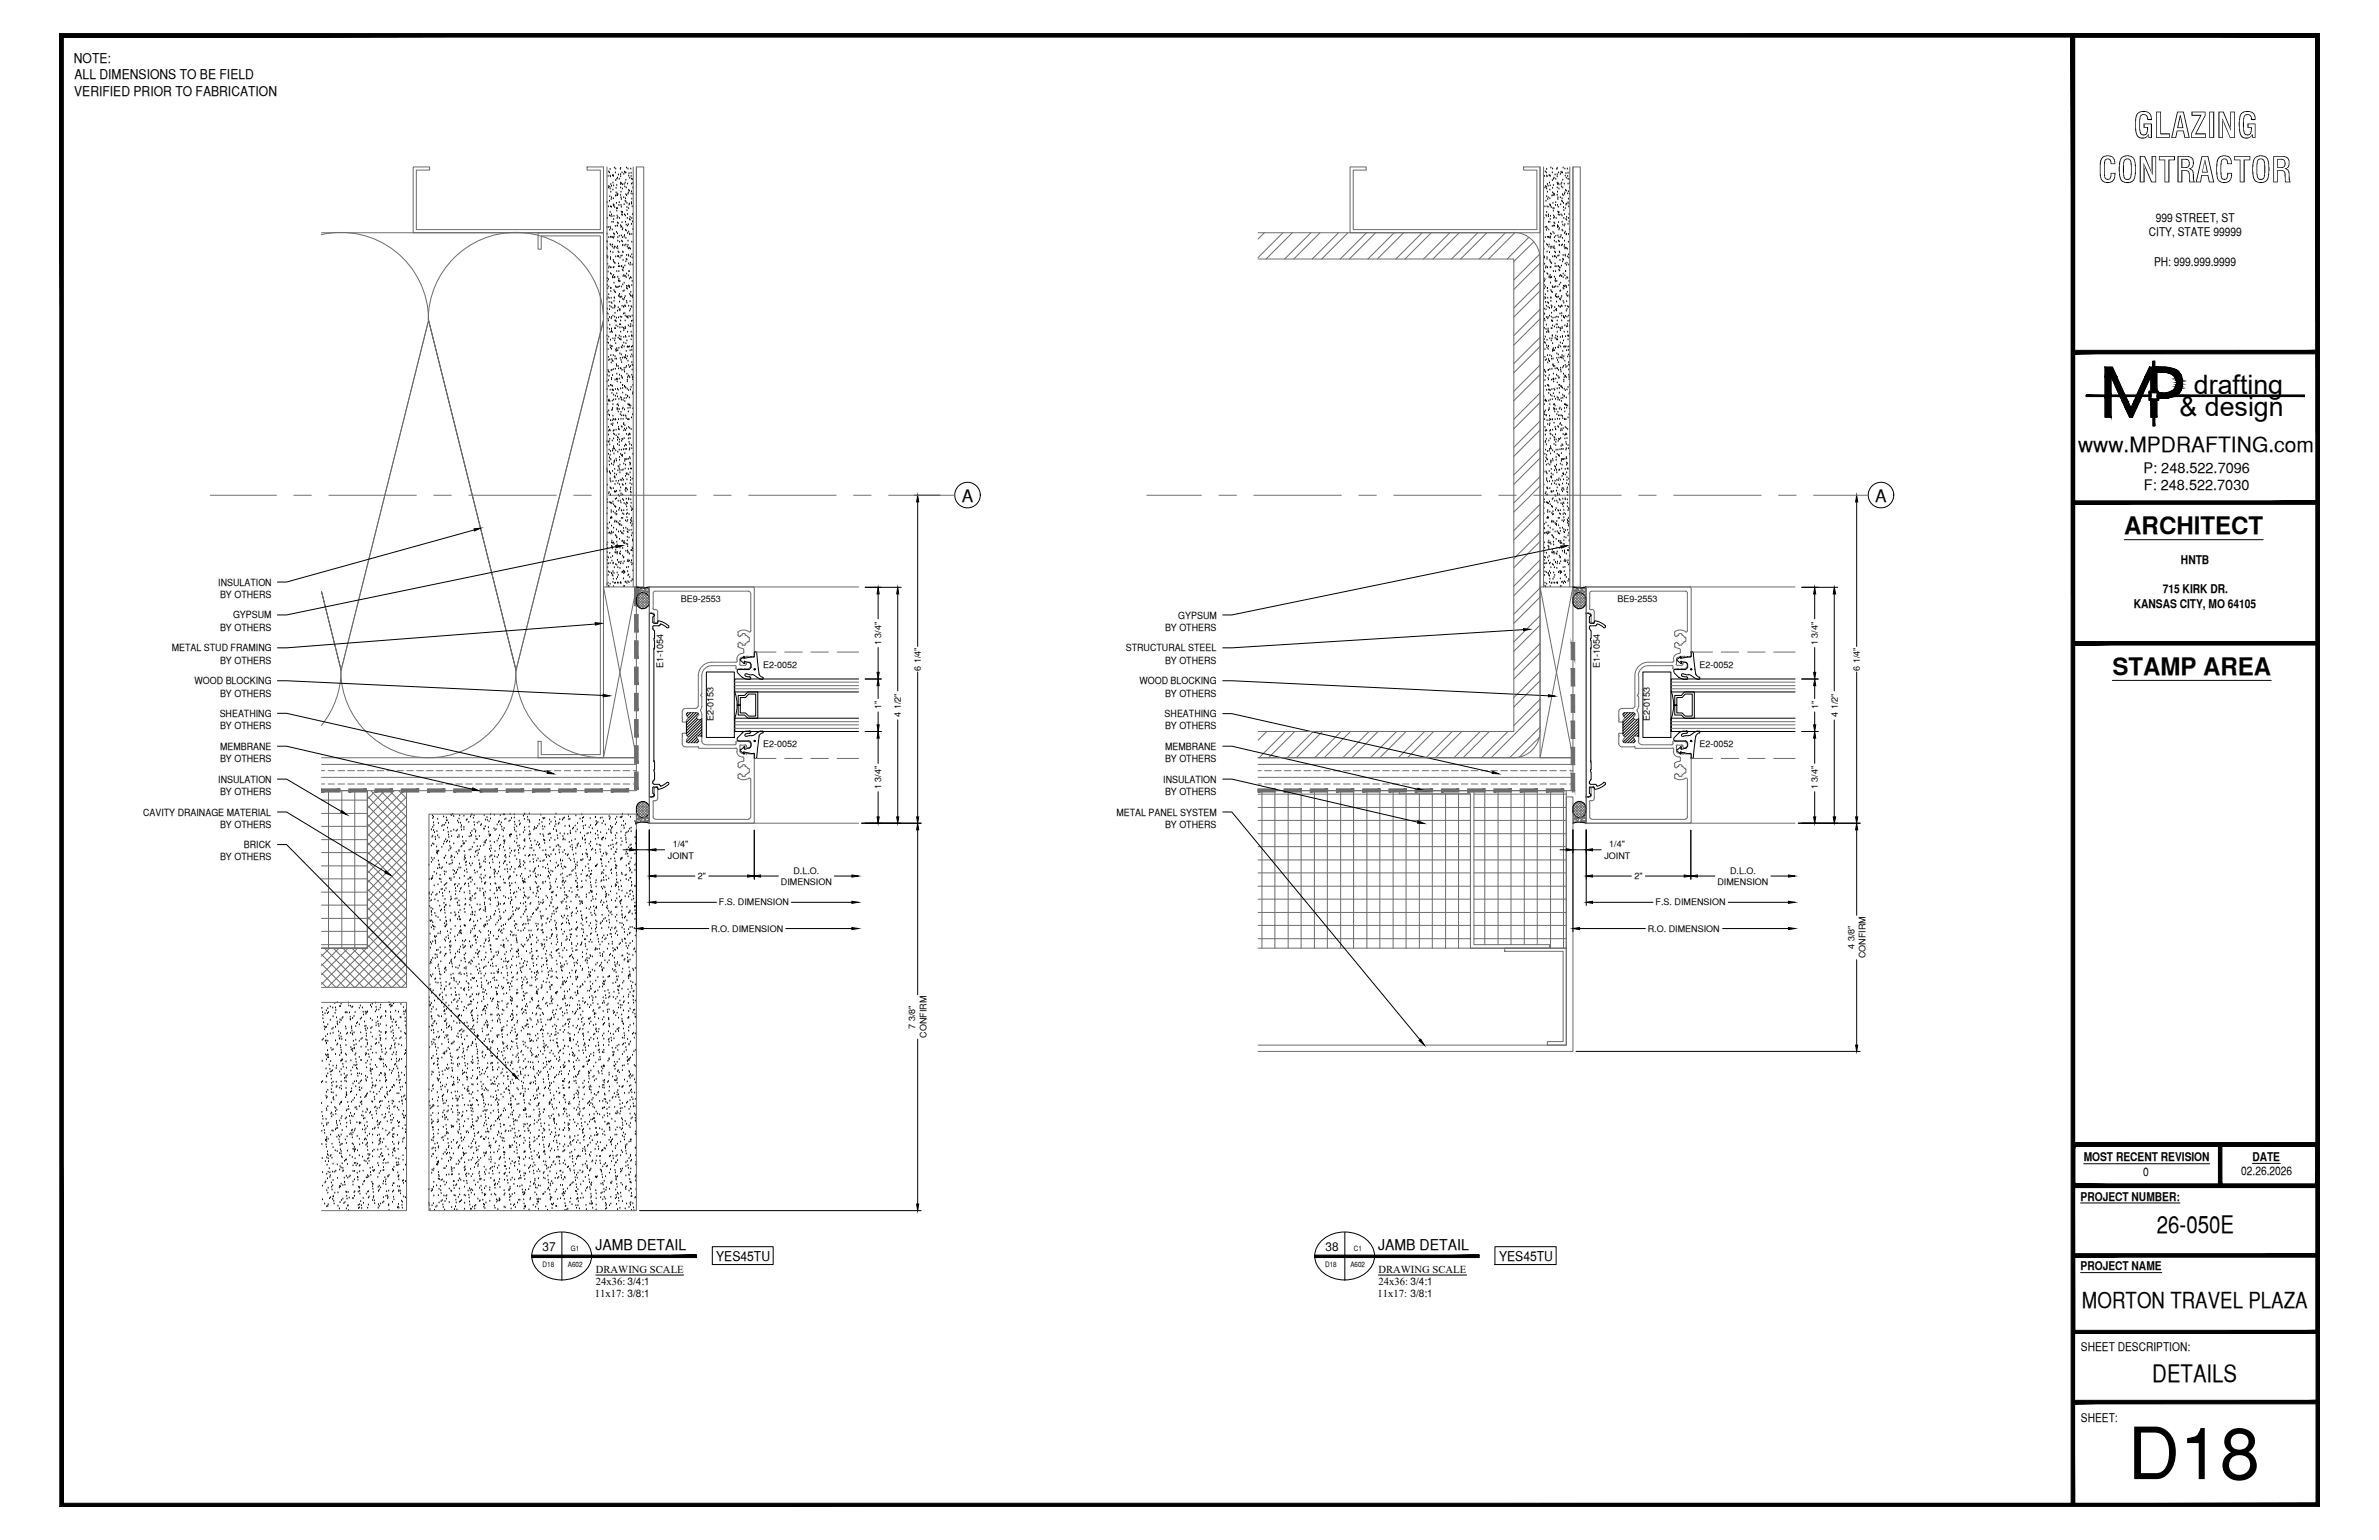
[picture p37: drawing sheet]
<svg xmlns="http://www.w3.org/2000/svg" width="432mm" height="279mm" viewBox="0 0 432 279" stroke-linecap="round" stroke-linejoin="round" font-family="sans-serif">
<defs><g id="words">
<text font-size="13.1" x="386.2" y="268.4">D18</text>
<g font-size="6.3">
<text x="387.2" y="25">GLAZING</text>
<text x="380.8" y="33.1">CONTRACTOR</text>
</g>
<g font-size="4.9">
<text x="398.2" y="71.5">drafting</text>
<text x="395.6" y="75.5">&amp; design</text>
</g>
<g font-size="4.4">
<text x="385.6" y="97">ARCHITECT</text>
<text x="383.4" y="122.5">STAMP AREA</text>
<text x="391.5" y="223.7">26-050E</text>
<text x="390.7" y="250.7">DETAILS</text>
</g>
<text font-size="4" x="377.9" y="237.2">MORTON TRAVEL PLAZA</text>
<text font-size="3.8" x="377.2" y="82">www.MPDRAFTING.com</text>
<g font-size="3.1">
<text x="174.6" y="91">A</text>
<text x="340.4" y="91">A</text>
</g>
<g font-size="2.7">
<text x="108.1" y="226.8">JAMB DETAIL</text>
<text x="250.1" y="226.8">JAMB DETAIL</text>
</g>
<g font-size="2.6">
<text x="389.1" y="85.8">P: 248.522.7096</text>
<text x="389.1" y="89">F: 248.522.7030</text>
</g>
<g font-size="2.4">
<text x="13.4" y="11.4">NOTE:</text>
<text x="13.5" y="17.4">VERIFIED PRIOR TO FABRICATION</text>
<text x="13.5" y="14.4">ALL DIMENSIONS TO BE FIELD</text>
<text x="130" y="228.7">YES45TU</text>
<text x="272.1" y="228.7">YES45TU</text>
</g>
<g font-size="2.2">
<text x="391.3" y="40.2">999 STREET, ST</text>
<text x="390" y="42.9">CITY, STATE 99999</text>
<text x="391" y="48.2">PH: 999.999.9999</text>
<text x="392.6" y="107.6">715 KIRK DR.</text>
<text x="395.9" y="102.3">HNTB</text>
<text x="387.3" y="110.2">KANSAS CITY, MO 64105</text>
<text x="378.2" y="210.6">MOST RECENT REVISION</text>
<text x="389" y="213.3">0</text>
<text x="406.8" y="213.2">02.26.2026</text>
<text x="408.8" y="210.6">DATE</text>
<text x="377.6" y="217.8">PROJECT NUMBER:</text>
<text x="98.5" y="226.9">37</text>
<text x="240.6" y="226.9">38</text>
<text x="377.6" y="230.4">PROJECT NAME</text>
<text x="377.7" y="245.2">SHEET DESCRIPTION:</text>
<text x="377.7" y="257.9">SHEET:</text>
</g>
<g font-size="1.9">
<text x="108.1" y="230.9">DRAWING SCALE</text>
<text x="108.1" y="233">24x36: 3/4:1</text>
<text x="250.2" y="230.9">DRAWING SCALE</text>
<text x="250.2" y="233">24x36: 3/4:1</text>
<text x="107.9" y="235.3">11x17: 3/8:1</text>
<text x="250" y="235.3">11x17: 3/8:1</text>
</g>
<g font-size="1.8">
<text x="39.6" y="106.3">INSULATION</text>
<text x="39.9" y="108.5">BY OTHERS</text>
<text x="42.3" y="112.2">GYPSUM</text>
<text x="213.9" y="112.3">GYPSUM</text>
<text x="31.2" y="118.2">METAL STUD FRAMING</text>
<text x="39.9" y="114.4">BY OTHERS</text>
<text x="204.3" y="118.2">STRUCTURAL STEEL</text>
<text x="211.5" y="114.4">BY OTHERS</text>
<text x="35.3" y="124.1">WOOD BLOCKING</text>
<text x="39.9" y="120.4">BY OTHERS</text>
<text x="206.8" y="124.1">WOOD BLOCKING</text>
<text x="211.5" y="120.4">BY OTHERS</text>
<text x="39.9" y="130.1">SHEATHING</text>
<text x="39.9" y="126.4">BY OTHERS</text>
<text x="211.4" y="130.1">SHEATHING</text>
<text x="211.5" y="126.4">BY OTHERS</text>
<text x="39.9" y="132.3">BY OTHERS</text>
<text x="39.9" y="136">MEMBRANE</text>
<text x="211.5" y="132.3">BY OTHERS</text>
<text x="211.5" y="136">MEMBRANE</text>
<text x="39.6" y="142">INSULATION</text>
<text x="39.9" y="138.2">BY OTHERS</text>
<text x="211.1" y="142">INSULATION</text>
<text x="211.5" y="138.2">BY OTHERS</text>
<text x="26" y="148">CAVITY DRAINAGE MATERIAL</text>
<text x="39.9" y="144.2">BY OTHERS</text>
<text x="202.6" y="148">METAL PANEL SYSTEM</text>
<text x="211.5" y="144.2">BY OTHERS</text>
<text x="39.9" y="150.2">BY OTHERS</text>
<text x="44.3" y="153.9">BRICK</text>
<text x="211.5" y="150.2">BY OTHERS</text>
<text x="39.9" y="156.1">BY OTHERS</text>
</g>
<g font-size="1.6">
<text x="123.6" y="109.2">BE9-2553</text>
<text x="293.6" y="109.2">BE9-2553</text>
<text x="160" y="117" transform="rotate(-90 160 117)">1 3/4&quot;</text>
<text x="329.9" y="117" transform="rotate(-90 329.9 117)">1 3/4&quot;</text>
<text x="120.4" y="121.2" transform="rotate(-90 120.4 121.2)">E1-1054</text>
<text x="138.5" y="121.2">E2-0052</text>
<text x="167.1" y="121.7" transform="rotate(-90 167.1 121.7)">6 1/4&quot;</text>
<text x="290.4" y="121.2" transform="rotate(-90 290.4 121.2)">E1-1054</text>
<text x="308.5" y="121.2">E2-0052</text>
<text x="337.6" y="121.7" transform="rotate(-90 337.6 121.7)">6 1/4&quot;</text>
<text x="129.5" y="130.7" transform="rotate(-90 129.5 130.7)">E2-0153</text>
<text x="160" y="128.7" transform="rotate(-90 160 128.7)">1&quot;</text>
<text x="163.5" y="130" transform="rotate(-90 163.5 130)">4 1/2&quot;</text>
<text x="299.5" y="130.7" transform="rotate(-90 299.5 130.7)">E2-0153</text>
<text x="330" y="128.7" transform="rotate(-90 330 128.7)">1&quot;</text>
<text x="333.6" y="130" transform="rotate(-90 333.6 130)">4 1/2&quot;</text>
<text x="138.5" y="135.5">E2-0052</text>
<text x="308.5" y="135.5">E2-0052</text>
<text x="160" y="143.2" transform="rotate(-90 160 143.2)">1 3/4&quot;</text>
<text x="329.9" y="143.2" transform="rotate(-90 329.9 143.2)">1 3/4&quot;</text>
<text x="121.2" y="155.8">JOINT</text>
<text x="122.1" y="153.7">1/4&quot;</text>
<text x="291.2" y="155.8">JOINT</text>
<text x="292.1" y="153.7">1/4&quot;</text>
<text x="126.7" y="159.5">2&quot;</text>
<text x="141.7" y="160.5">DIMENSION</text>
<text x="144" y="158.5">D.L.O.</text>
<text x="296.7" y="159.5">2&quot;</text>
<text x="311.7" y="160.5">DIMENSION</text>
<text x="314" y="158.5">D.L.O.</text>
<text x="130.5" y="164.3">F.S. DIMENSION</text>
<text x="300.5" y="164.3">F.S. DIMENSION</text>
<text x="129.1" y="169">R.O. DIMENSION</text>
<text x="299.1" y="169">R.O. DIMENSION</text>
<text x="336.6" y="172.1" transform="rotate(-90 336.6 172.1)">4 3/8&quot;</text>
<text x="338.6" y="173.9" transform="rotate(-90 338.6 173.9)">CONFIRM</text>
<text x="166.1" y="186.6" transform="rotate(-90 166.1 186.6)">7 3/8&quot;</text>
<text x="168.1" y="188.3" transform="rotate(-90 168.1 188.3)">CONFIRM</text>
</g>
<g font-size="1.3">
<text x="103.6" y="226.9">G1</text>
<text x="245.7" y="226.9">C1</text>
<text x="98.5" y="229.8">D18</text>
<text x="103.1" y="229.8">A602</text>
<text x="240.5" y="229.8">D18</text>
<text x="245.1" y="229.8">A602</text>
</g>
</g></defs>
<!-- layer: SURROUNDING CONDITIONS -->
<g fill="none" stroke="#6c6c6c" stroke-width=".18">
<path d="M75 30.3h3v.6h-2.4v10.8h33.4v-10.8h-2.4v-.6h2.9v11.9h-34.5zM109.5 30.3v76.2l6 31v-31h-6v31h6M110.2 30.3v76.2M114.9 30.3v76.2M115.5 30.3h1.3v76.2h-1.3zM115.5 30.3v76.2M245 30.3h3v.6h-2.4v10.8h33.4v-10.8h-2.5v-.6h3v11.9h-34.5zM279.5 30.3v102.4M280.2 30.3v76.2M284.9 30.3v76.2M285.5 30.3h1.3v76.2h-1.3zM285.5 30.3v76.2"/>
<path d="M58.3 42.6a15.9 15.9 0 0 1 19.5 15.5l-15.9 63.5M58.4 42.2h51.1M77.7 58.1a15.9 15.9 0 0 1 15.9-15.9 15.9 15.9 0 0 1 15.9 15.9l-15.8 63.5M97.7 42.2h11.8v95.3h-11.8v-3h.5v2.4h10.8v-94.1h-10.8v2.4h-.5zM228.3 47h46.5v85.7h-46.5M228.3 42.2h46.5M229.5 42.2l-1.2 1.2M232.9 42.2l-4.6 4.5M234.6 42.2l-4.8 4.8M237.9 42.2l-4.7 4.8M239.6 42.2l-4.8 4.8M243 42.2l-4.8 4.8"/>
<path d="M244.7 42.2l-4.8 4.8M248 42.2l-4.7 4.8M249.7 42.2l-4.8 4.8M253 42.2l-4.7 4.8M254.8 42.2l-4.8 4.8M258.1 42.2l-4.7 4.8M259.8 42.2l-4.8 4.8M263.1 42.2l-4.7 4.8M264.9 42.2l-4.8 4.8M268.2 42.2l-4.7 4.8M269.9 42.2l-4.8 4.8M273.2 42.2l-4.7 4.8"/>
<path d="M274.7 42.2a4.8 4.8 0 0 1 4.8 4.8M275 42.2l-4.8 4.8M277.5 43.1l-3.9 3.9M278.4 43.9l-3.6 3.5M279.5 46.1l-4.7 4.7M279.5 51.1l-4.7 4.8M279.5 56.1l-4.7 4.8M279.5 47.8l-4.7 4.7M279.5 52.8l-4.7 4.7M279.5 57.8l-4.7 4.8M279.5 61.2l-4.7 4.8M279.5 66.2l-4.7 4.8"/>
<path d="M279.5 71.3l-4.7 4.8M279.5 76.4l-4.7 4.8M279.5 62.9l-4.7 4.7M279.5 67.9l-4.7 4.8M279.5 73l-4.7 4.8M279.5 78l-4.7 4.8M279.5 86.5l-4.7 4.7M279.5 88.1l-4.7 4.8M279.5 81.4l-4.7 4.8M279.5 91.5l-4.7 4.8M279.5 96.6l-4.7 4.7M279.5 83.1l-4.7 4.8"/>
<path d="M279.5 93.2l-4.7 4.8M279.5 98.2l-4.7 4.8M115.5 106.5l-6 31M115.5 108.5l1.8 1.8M115.6 108.1l2 1.9M115.8 107.8l2 2M116.1 107.6l1.8 1.8M116.5 107.5l-1 1M116.5 107.5l1.4 1.4M117 107.5l-1.5 1.5 1.5 1.4 .9-.8M117 107.6l.9 .7M117.3 107.7l-1.8 1.8 1 1"/>
<path d="M117.5 107.9l-1.9 2M117.8 108.2l-2 1.9M117.9 108.6l-1.8 1.7M117.9 109l-1.4 1.5M279.5 106.5l6 31h-6v-31h6v36.9h-57.2h56v28.6h-56M279.5 101.6l-4.7 4.8M279.5 106.7l-4.7 4.7M279.5 111.7l-4.7 4.8M279.5 116.8l-4.7 4.7M279.5 103.3l-4.7 4.8M279.5 108.3l-4.7 4.8M279.5 113.4l-4.7 4.8"/>
<path d="M279.5 118.4l-4.7 4.8M285.5 106.5l-6 31M285.5 108.5l1.8 1.8M285.6 108.1l2 1.9M285.9 107.8l1.9 2M286.1 107.6l1.8 1.8M286.4 107.5l-.9 1M286.5 107.5l1.4 1.4M287 107.5l-1.5 1.5 1.5 1.4 .8-.8M287 107.6l.8 .7M287.3 107.7l-1.8 1.8 1 1M287.6 107.9l-2 2"/>
<path d="M287.8 108.2l-2 1.9M287.8 108.6l-1.7 1.7M287.9 109l-1.5 1.5M58.4 138.7h57.1M58.4 139.8h.5M58.4 137.5h57.1M59.6 139.8h1.1M61.3 139.8h1.2M61.8 121.6a15.9 15.9 0 0 0 16 15.9 15.9 15.9 0 0 0 15.9-15.9M61.9 121.6a15.9 15.9 0 0 1-3.6 10M61.9 121.6l-3.5-14.3 3.5 14.3M63.1 139.8h1.2"/>
<path d="M64.9 139.8h1.2M66.7 139.8h1.2M68.5 139.8h1.2M70.2 139.8h1.2M72.1 139.8h1.1M73.9 139.8h1.1M75.6 139.8h1.2M77.4 139.8h1.2M79.2 139.8h1.2M81 139.8h1.2M82.7 139.8h1.2M84.5 139.8h1.2"/>
<path d="M86.4 139.8h1.1M88.1 139.8h1.2M89.9 139.8h1.2M91.7 139.8h1.2M93.5 139.8h1.2M93.6 121.6a15.9 15.9 0 0 0 15.9 15.9M93.7 121.6l-15.9-63.5 15.9 63.5M95.2 139.8h1.3M97 139.8h1.2M98.8 139.8h1.2M100.6 139.8h1.2M102.4 139.8h1.2"/>
<path d="M104.2 139.8h1.2M106 139.8h1.2M107.8 139.8h1.2M109.5 139.8h1.2M111.3 139.8h1.2M113.1 139.8h1.2M114.9 139.8h.6M115.5 137.5v5.9h-57.1h8.3v28.6h-8.3h8.3v-28.6M228.3 138.7h57.2M228.3 139.8h.6M228.3 137.5h57.2M229.6 139.8h1.2"/>
<path d="M229.9 132.7l-1.6 1.6M231.3 139.8h1.2M233.1 139.8h1.2M233.3 132.7l-4.8 4.8M234.9 139.8h1.2M235 132.7l-4.7 4.8M236.7 139.8h1.2M238.4 132.7l-4.8 4.8M238.4 139.8h1.2M240 132.7l-4.7 4.8M240.3 139.8h1.1M242.1 139.8h1.1"/>
<path d="M243.4 132.7l-4.8 4.8M243.8 139.8h1.2M245.1 132.7l-4.8 4.8M245.6 139.8h1.2M247.4 139.8h1.2M248.5 132.7l-4.8 4.8M249.2 139.8h1.2M250.1 132.7l-4.7 4.8M251 139.8h1.2M252.7 139.8h1.2M253.5 132.7l-4.8 4.8M254.6 139.8h1.1"/>
<path d="M255.2 132.7l-4.8 4.8M256.3 139.8h1.2M258.1 139.8h1.2M258.6 132.7l-4.8 4.8M259.9 139.8h1.2M260.2 132.7l-4.7 4.8M261.7 139.8h1.2M263.5 139.8h1.2M263.6 132.7l-4.8 4.8M265.2 139.8h1.2M265.3 132.7l-4.8 4.8M267 139.8h1.2"/>
<path d="M268.7 132.7l-4.8 4.8M268.9 139.8h1.1M270.3 132.7l-4.7 4.8M270.6 139.8h1.2M272.4 139.8h1.2M273.7 132.7l-4.8 4.8M274.2 139.8h1.2M276 139.8h1.2M277.7 139.8h1.3M279.5 133.7l-3.7 3.7M279.5 139.8h1.2M279.5 121.8l-4.7 4.8"/>
<path d="M279.5 126.9l-4.7 4.7M279.5 132l-5.5 5.5M279.5 123.5l-4.7 4.8M279.5 128.6l-8.9 8.9M279.5 132.7a4.8 4.8 0 0 1-4.8 4.8M281.3 139.8h1.2M283.1 139.8h1.2M284.9 139.8h.6M58.4 159.4h8.3M58.4 157.1h8.3M58.4 154.7h8.3M58.4 152.3h8.3"/>
<path d="M58.4 149.9h8.3M58.4 147.6h8.3M58.4 145.2h8.3M58.4 141h57.1M58.4 142.2h.5M58.4 143.1v.6M59.6 142.2h1.1M59.6 143.4v28.6M61.3 142.2h1.2M62 143.4v28.6M63.1 142.2h1.2M64.4 143.4v28.6"/>
<path d="M64.9 142.2h1.2M66.7 159.6l7.1 7.2M66.7 157.9l7.1 7.1M66.7 156.2l7.1 7.2M66.7 154.6l7.1 7.1M66.7 152.8l7.1 7.2M66.7 151.2l7.1 7.1M66.7 149.5l7.1 7.2M66.7 147.8l7.1 7.1M66.7 146.1l7.1 7.2M66.7 144.5l7.1 7.1M66.7 142.2h1.2"/>
<path d="M67.3 143.4l6.5 6.5M68.2 143.4l-1.5 1.6M68.5 142.2h1.2M69 143.4l4.8 4.8M69.8 143.4l-3.1 3.3M70.2 142.2h1.2M70.7 143.4l3.1 3.2M71.6 143.4l-4.9 4.9M72.1 142.2h1.1M72.4 143.4l1.4 1.4M73.3 143.4l-6.6 6.7M73.8 143.4v35.7h-15.4"/>
<path d="M73.8 159.7l-7.1 7.2M73.8 158.1l-7.1 7.1M73.8 156.3l-7.1 7.2M73.8 154.7l-7.1 7.1M73.8 153l-7.1 7.1M73.8 151.3l-7.1 7.1M73.8 149.6l-7.1 7.2M73.8 148l-7.1 7.1M73.8 146.2l-7.1 7.2M73.8 144.6l-7.1 7.1M73.9 142.2h1.1M75.6 142.2h1.2"/>
<path d="M77.4 142.2h1.2M77.9 147.7h37.6v71.9h-37.6zM79.2 142.2h1.2M81 142.2h1.2M82.7 142.2h1.2M84.5 142.2h1.2M86.4 142.2h1.1M88.1 142.2h1.2M89.9 142.2h1.2M91.7 142.2h1.2M93.5 142.2h1.2M95.2 142.2h1.3"/>
<path d="M97 142.2h1.2M98.8 142.2h1.2M100.6 142.2h1.2M102.4 142.2h1.2M104.2 142.2h1.2M106 142.2h1.2M107.8 142.2h1.2M109.5 142.2h1.2M111.3 142.2h1.2M113.1 142.2h1.2M114.9 142.2h.6M115.5 147.4l1 1"/>
<path d="M115.6 146l1.9 2M115.8 145.8l2 1.9M116.1 145.5l1.8 1.8M116.5 145.4l1.4 1.5M116.5 145.4l-1 1 1.8 1.8M117.3 145.6l-1.8 1.8M117.6 145.8l-2 2M117.8 146.1l-2 1.9M117.9 146.3l-.9-.8-1.5 1.4 1.5 1.5M117.9 146.5l-1.8 1.8M117.9 147l-1.4 1.4M117.9 147.5l-.9 .8"/>
<path d="M228.3 141h57.2M228.3 142.2h.6M228.3 143.1v.6M228.3 158.4h38.6M228.3 156h38.6M228.3 153.6h38.6M228.3 151.3h38.6M228.3 148.8h38.6M228.3 146.5h38.6M228.3 144.1h38.6M229 143.4v28.6M229.6 142.2h1.2"/>
<path d="M231.3 142.2h1.2M231.4 143.4v28.6M233.1 142.2h1.2M233.8 143.4v28.6M234.9 142.2h1.2M236.2 143.4v28.6M236.7 142.2h1.2M238.4 142.2h1.2M238.6 143.4v28.6M240.3 142.2h1.1M240.9 143.4v28.6M242.1 142.2h1.1"/>
<path d="M243.3 143.4v28.6M243.8 142.2h1.2M245.6 142.2h1.2M245.7 143.4v28.6M247.4 142.2h1.2M248.1 143.4v28.6M249.2 142.2h1.2M250.4 143.4v28.6M251 142.2h1.2M252.7 142.2h1.2M252.9 143.4v28.6M254 143.4h13.5v28h13.7v.6h-14.3v-28h-12.9z"/>
<path d="M254.6 142.2h1.1M255.2 144v28M256.3 142.2h1.2M257.6 144v28M258.1 142.2h1.2M259.9 142.2h1.2M260 144v28M261.7 142.2h1.2M262.4 144v28M263.5 142.2h1.2M264.7 144v28M265.2 142.2h1.2"/>
<path d="M267 142.2h1.2M267.5 158.4h16.8M267.5 156h16.8M267.5 153.6h16.8M267.5 151.3h16.8M267.5 148.8h16.8M267.5 146.5h16.8M267.5 144.1h16.8M268.9 142.2h1.1M269.5 143.4v28M270.6 142.2h1.2M271.9 143.4v28"/>
<path d="M272.4 142.2h1.2M274.2 142.2h1.2M274.3 143.4v28M276 142.2h1.2M276.7 143.4v28M277.7 142.2h1.3M279 143.4v28M279.5 142.2h1.2M281.3 142.2h1.2M281.4 143.4v28.6M283.1 142.2h1.2M283.8 143.4v28.6"/>
<path d="M284.9 142.2h.6M285.5 147.4l.9 1M285.6 146l2 2M285.8 145.8l2 1.9M286.1 145.5l1.7 1.8M286.4 145.4l1.5 1.5M286.5 145.4l-1 1 1.8 1.8M287.3 145.6l-1.8 1.8M287.6 145.8l-2 2M287.8 146.1l-1.9 1.9M287.8 146.3l-.8-.8-1.5 1.4 1.5 1.5M287.8 147.5l-.8 .8"/>
<path d="M287.9 146.5l-1.8 1.8M287.9 147l-1.4 1.4M58.4 171.4h8.3l7.1 7.1M58.4 169h8.3M58.4 166.6h8.3M58.4 164.2h8.3M58.4 161.9h8.3M58.4 178.2l.8 .9M58.4 176.5l2.6 2.6M58.4 174.9l4.2 4.2M58.4 173.2l5.9 5.9M58.9 172l7.1 7.1"/>
<path d="M59.8 172l-1.4 1.5M60.5 172l7.2 7.1M61.5 172l-3.1 3.2M62.2 172l7.1 7.1M63.2 172l-4.8 4.8M63.9 172l7.2 7.1M64.9 172l-6.5 6.6M65.6 172l7.1 7.1M66.5 172l-7.1 7.1M66.7 169.7l7.1 7.1M66.7 168l7.1 7.1M66.7 166.3l7.1 7.2"/>
<path d="M66.7 164.7l7.1 7.1M66.7 162.9l7.1 7.2M66.7 161.3l7.1 7.1M73.8 178.2l-.9 .9M73.8 176.6l-2.6 2.5M73.8 174.9l-4.3 4.2M73.8 173.2l-6 5.9M73.8 171.5l-7.6 7.6M73.8 169.8l-9.3 9.3M73.8 168.1l-11 11M73.8 166.4l-12.7 12.7M73.8 164.8l-7.1 7.1"/>
<path d="M73.8 163.1l-7.1 7.1M73.8 161.4l-7.1 7.1M228.3 170.3h38.6M228.3 167.9h38.6M228.3 165.5h38.6M228.3 163.1h38.6M228.3 160.8h38.6M267.5 170.3h16.8M267.5 167.9h16.8M267.5 165.5h16.8M267.5 163.1h16.8M267.5 160.8h16.8"/>
<path d="M273.1 172h11.2v17.6h-3.4v-.6h2.8v-16.4h-10.6zM58.4 181.9h15.4v37.7h-15.4M228.3 189.6h56v-45h1.2v46.2h-57.2"/>
</g>
<g fill="none" stroke="#000" stroke-width=".18">
<path d="M110.2 36.8h.1M110.2 39.6h.1M110.4 32h.1M110.4 37.5h.1M110.4 34.1h.1M110.5 31.2h.1M110.5 33.8h.1M110.6 31.4h.1M110.6 36.5h.1M110.6 39.1h.1M110.7 35.7h.1M110.7 34h.1"/>
<path d="M110.7 30.7h.1M110.7 31.9h.1M110.7 34.3h.1M110.7 38.5h.1M110.7 39.2h.1M110.8 32.1h.1M110.8 37.5h.1M110.9 33.5h.1M110.9 34.9h.1M110.9 36.2h.1M111 37.6h.1M111 39h.1"/>
<path d="M111 33.8h.1M111 35.9h.1M111.1 39.3h.1M111.2 31.9h.1M111.3 33.2h.1M111.3 34.5h.1M111.3 31.9h.1M111.3 36.1h.1M111.3 32h.1M111.3 37.1h.1M111.4 33.7h.1M111.4 37.4h.1"/>
<path d="M111.4 39.8h.1M111.4 39.2h.1M111.4 37.3h.1M111.5 30.5h.1M111.6 37.7h.1M111.7 31.4h.1M111.7 35.6h.1M111.8 32.8h.1M111.8 30.7h.1M111.8 34.2h.1M111.8 35.5h.1M111.8 35h.1"/>
<path d="M111.9 36.9h.1M111.9 37.8h.1M112 38.3h.1M112 33.7h.1M112 32.5h.1M112 39.6h.1M112 39.2h.1M112 35.2h.1M112.1 35.5h.1M112.1 32.3h.1M112.1 37.8h.1M112.1 39.4h.1"/>
<path d="M112.1 35.3h.1M112.3 31.7h.1M112.3 37.3h.1M112.4 32.5h.1M112.4 36.8h.1M112.5 39.6h.1M112.6 30.7h.1M112.6 32.1h.1M112.6 33.5h.1M112.6 31.7h.1M112.6 35.4h.1M112.6 34.1h.1"/>
<path d="M112.6 30.5h.1M112.6 33.2h.1M112.7 34.9h.1M112.7 37.3h.1M112.7 35.9h.1M112.8 36.2h.1M112.8 37.6h.1M112.8 33.3h.1M112.8 38.5h.1M112.8 39h.1M112.9 31.4h.1M112.9 38.6h.1"/>
<path d="M113 33.5h.1M113 39.1h.1M113 34.3h.1M113 38.5h.1M113.2 31.6h.1M113.2 35.9h.1M113.3 33.5h.1M113.3 37.1h.1M113.3 39h.1M113.3 31.2h.1M113.4 33.9h.1M113.5 33.2h.1"/>
<path d="M113.5 31.4h.1M113.5 36.5h.1M113.5 36.1h.1M113.5 39.2h.1M113.6 31.4h.1M113.6 32.7h.1M113.6 35.3h.1M113.6 36.6h.1M113.7 34.1h.1M113.7 35.5h.1M113.7 30.5h.1M113.8 36.9h.1"/>
<path d="M113.8 38.2h.1M113.8 37.7h.1M113.9 39.6h.1M113.9 33.4h.1M113.9 38.9h.1M114 35.2h.1M114 30.7h.1M114 35h.1M114.1 37.8h.1M114.1 31.9h.1M114.1 34.5h.1M114.2 31.5h.1"/>
<path d="M114.2 37.2h.1M114.2 37h.1M114.2 34.7h.1M114.2 39.8h.1M114.3 32.3h.1M114.4 39.4h.1M114.4 39.9h.1M114.5 30.7h.1M114.6 32h.1M114.6 31.4h.1M114.6 35.2h.1M114.6 33.4h.1"/>
<path d="M114.6 34.8h.1M114.6 37h.1M114.6 32.5h.1M114.6 36.8h.1M114.7 36.1h.1M114.7 39.6h.1M114.7 37.5h.1M114.8 38.9h.1M114.8 32.6h.1M114.9 33.3h.1M114.9 34.1h.1M114.9 35.2h.1"/>
<path d="M280.2 36.8h.1M280.2 39.6h.1M280.4 32h.1M280.4 37.5h.1M280.4 34.1h.1M280.5 31.2h.1M280.5 33.8h.1M280.6 36.5h.1M280.6 39.1h.1M280.7 31.4h.1M280.7 34h.1M280.7 30.7h.1"/>
<path d="M280.7 31.9h.1M280.7 35.7h.1M280.7 34.3h.1M280.7 38.5h.1M280.7 39.2h.1M280.8 32.1h.1M280.8 37.5h.1M280.9 33.5h.1M280.9 34.9h.1M280.9 36.2h.1M281 37.6h.1M281 33.8h.1"/>
<path d="M281 35.9h.1M281.1 39h.1M281.1 39.3h.1M281.2 31.9h.1M281.2 33.2h.1M281.3 31.9h.1M281.3 36.1h.1M281.3 34.5h.1M281.3 37.1h.1M281.4 33.7h.1M281.4 37.4h.1M281.4 32h.1"/>
<path d="M281.4 39.8h.1M281.4 39.2h.1M281.4 37.3h.1M281.5 30.5h.1M281.6 37.7h.1M281.7 35.6h.1M281.7 31.4h.1M281.7 32.8h.1M281.8 34.2h.1M281.8 30.7h.1M281.8 35h.1M281.9 35.5h.1"/>
<path d="M281.9 36.9h.1M281.9 37.8h.1M281.9 38.3h.1M281.9 33.7h.1M281.9 32.5h.1M282 39.6h.1M282 39.2h.1M282 35.2h.1M282.1 35.5h.1M282.1 32.3h.1M282.1 37.8h.1M282.1 39.4h.1"/>
<path d="M282.1 35.3h.1M282.3 31.7h.1M282.3 37.3h.1M282.4 32.5h.1M282.4 36.8h.1M282.4 39.6h.1M282.6 30.7h.1M282.6 32.1h.1M282.6 31.7h.1M282.6 35.4h.1M282.6 34.1h.1M282.6 30.5h.1"/>
<path d="M282.6 33.2h.1M282.7 33.5h.1M282.7 34.9h.1M282.7 37.3h.1M282.8 36.2h.1M282.8 35.9h.1M282.8 38.5h.1M282.8 37.6h.1M282.8 39h.1M282.8 33.3h.1M282.9 31.4h.1M282.9 38.6h.1"/>
<path d="M283 33.5h.1M283 34.3h.1M283 38.5h.1M283 39.1h.1M283.2 31.6h.1M283.2 35.9h.1M283.3 37.1h.1M283.3 33.5h.1M283.3 39h.1M283.3 31.2h.1M283.4 33.9h.1M283.5 33.2h.1"/>
<path d="M283.5 31.4h.1M283.5 36.5h.1M283.5 36.1h.1M283.5 39.2h.1M283.6 31.4h.1M283.6 35.3h.1M283.6 36.6h.1M283.7 32.7h.1M283.7 34.1h.1M283.7 35.5h.1M283.7 30.5h.1M283.8 36.9h.1"/>
<path d="M283.8 37.7h.1M283.8 38.2h.1M283.8 39.6h.1M283.9 33.4h.1M284 35.2h.1M284 38.9h.1M284 30.7h.1M284 35h.1M284.1 37.8h.1M284.1 31.9h.1M284.2 34.5h.1M284.2 31.5h.1"/>
<path d="M284.2 37.2h.1M284.2 39.8h.1M284.3 37h.1M284.3 32.3h.1M284.3 34.7h.1M284.4 39.4h.1M284.4 39.9h.1M284.5 30.7h.1M284.5 32h.1M284.5 35.2h.1M284.6 33.4h.1M284.6 31.4h.1"/>
<path d="M284.6 37h.1M284.6 32.5h.1M284.6 36.8h.1M284.7 34.8h.1M284.7 36.1h.1M284.7 39.6h.1M284.7 37.5h.1M284.8 38.9h.1M284.8 32.6h.1M284.9 33.3h.1M284.9 34.1h.1M284.9 35.2h.1"/>
<path d="M110.2 42.5h.1M110.2 43.8h.1M110.2 41.3h.1M110.2 45h.1M110.2 46.5h.1M110.2 54.3h.1M110.2 45.2h.1M110.2 46.8h.1M110.2 50.5h.1M110.2 56.1h.1M110.2 43.9h.1M110.2 51.8h.1"/>
<path d="M110.2 56.9h.1M110.3 46.6h.1M110.3 47.9h.1M110.3 52.4h.1M110.3 46.8h.1M110.3 51.1h.1M110.3 59.6h.1M110.4 49.3h.1M110.4 57.9h.1M110.4 54h.1M110.4 57h.1M110.4 50.7h.1"/>
<path d="M110.4 58.2h.1M110.5 52.1h.1M110.5 53.5h.1M110.5 43.1h.1M110.5 48.6h.1M110.5 41.3h.1M110.6 54.9h.1M110.6 54.2h.1M110.6 48.4h.1M110.6 56.2h.1M110.6 57.6h.1M110.6 59.8h.1"/>
<path d="M110.7 59h.1M110.7 55.6h.1M110.7 41.8h.1M110.7 41.2h.1M110.7 44.4h.1M110.8 43.1h.1M110.8 46.7h.1M110.8 41.5h.1M110.8 45.7h.1M110.8 47.1h.1M110.8 49.7h.1M110.9 48.6h.1"/>
<path d="M110.9 52.3h.1M110.9 52.9h.1M110.9 44.5h.1M110.9 54.1h.1M110.9 57.8h.1M110.9 55.8h.1M110.9 49.8h.1M110.9 54.9h.1M111 59.7h.1M111 57.6h.1M111.1 40.3h.1M111.1 43.1h.1"/>
<path d="M111.1 55.1h.1M111.1 41.7h.1M111.1 44.8h.1M111.2 44.4h.1M111.2 50.4h.1M111.2 50.2h.1M111.3 45.8h.1M111.3 55.9h.1M111.3 57.3h.1M111.3 47.2h.1M111.3 48.6h.1M111.3 40.3h.1"/>
<path d="M111.4 50h.1M111.4 43.2h.1M111.4 47.5h.1M111.4 42.4h.1M111.4 51.4h.1M111.4 52.7h.1M111.4 43h.1M111.4 48.5h.1M111.4 50.4h.1M111.4 54.7h.1M111.4 45.1h.1M111.5 54.1h.1"/>
<path d="M111.5 44.8h.1M111.5 54h.1M111.5 42.5h.1M111.5 47.7h.1M111.6 55.5h.1M111.6 50.4h.1M111.6 55.9h.1M111.6 59.6h.1M111.6 57.5h.1M111.6 53h.1M111.6 56.8h.1M111.6 58.2h.1"/>
<path d="M111.6 44.8h.1M111.6 47.8h.1M111.6 55.6h.1M111.7 59.6h.1M111.7 41.1h.1M111.7 53.1h.1M111.7 58.2h.1M111.8 46.6h.1M111.8 52h.1M111.8 52.2h.1M111.8 59.1h.1M111.8 58.4h.1"/>
<path d="M111.9 57.7h.1M111.9 42.2h.1M112 45h.1M112 49.3h.1M112 41h.1M112 52.2h.1M112.1 42.4h.1M112.1 41h.1M112.1 44.8h.1M112.1 56.5h.1M112.1 40.4h.1M112.1 43.8h.1"/>
<path d="M112.1 45.1h.1M112.1 46.5h.1M112.1 50.3h.1M112.1 59.3h.1M112.1 43.1h.1M112.2 46.5h.1M112.2 52.1h.1M112.2 55.8h.1M112.2 46.6h.1M112.2 40.6h.1M112.2 45.7h.1M112.3 47.9h.1"/>
<path d="M112.3 57.7h.1M112.3 48.4h.1M112.3 51h.1M112.3 49.3h.1M112.3 50.7h.1M112.3 53.8h.1M112.3 45.8h.1M112.3 53.7h.1M112.4 52h.1M112.4 42.9h.1M112.4 51.1h.1M112.4 56.3h.1"/>
<path d="M112.5 53.4h.1M112.5 54.8h.1M112.5 48.4h.1M112.5 43.9h.1M112.5 58.9h.1M112.5 56.1h.1M112.5 53.9h.1M112.5 59.5h.1M112.5 46.8h.1M112.5 51.1h.1M112.5 56.4h.1M112.6 57.5h.1"/>
<path d="M112.6 54h.1M112.6 58.9h.1M112.6 41h.1M112.6 58.2h.1M112.7 46.5h.1M112.7 41.3h.1M112.8 42.8h.1M112.8 52.1h.1M112.8 48.4h.1M112.8 48.3h.1M112.8 53.9h.1M112.8 57.6h.1"/>
<path d="M112.8 41.1h.1M112.8 43.8h.1M112.9 40.4h.1M112.9 59.4h.1M112.9 55.6h.1M112.9 46.4h.1M113 41.7h.1M113 43.1h.1M113 43.9h.1M113 49h.1M113 44.5h.1M113 44.6h.1"/>
<path d="M113 41.5h.1M113 45.7h.1M113 51.7h.1M113 54.3h.1M113.1 45.8h.1M113.1 47.2h.1M113.1 50.2h.1M113.1 48.6h.1M113.1 52.9h.1M113.1 49.1h.1M113.2 48.6h.1M113.2 55.7h.1"/>
<path d="M113.2 57h.1M113.2 59.6h.1M113.2 50h.1M113.2 55.8h.1M113.2 54.4h.1M113.3 51.4h.1M113.3 52.8h.1M113.3 43.1h.1M113.3 59.7h.1M113.3 54.1h.1M113.3 42.7h.1M113.4 55.5h.1"/>
<path d="M113.4 56.9h.1M113.4 44.6h.1M113.4 48.3h.1M113.4 50.2h.1M113.5 58.2h.1M113.5 50.1h.1M113.5 53.8h.1M113.5 59.4h.1M113.5 57.3h.1M113.5 59.6h.1M113.5 55.6h.1M113.5 40.3h.1"/>
<path d="M113.5 41.8h.1M113.6 43.2h.1M113.6 47.5h.1M113.6 44.4h.1M113.7 40.8h.1M113.7 50.4h.1M113.7 41.9h.1M113.7 47.1h.1M113.7 46.4h.1M113.7 51.9h.1M113.7 54.7h.1M113.7 49.7h.1"/>
<path d="M113.7 52.3h.1M113.8 57.5h.1M113.8 47.2h.1M113.8 55h.1M113.9 44.8h.1M113.9 52.5h.1M113.9 57.6h.1M113.9 41h.1M113.9 42.4h.1M114 43.8h.1M114 44.5h.1M114 52h.1"/>
<path d="M114 57.7h.1M114 45.1h.1M114 40.8h.1M114 46.3h.1M114 50h.1M114 59.1h.1M114.1 46.5h.1M114.1 47.9h.1M114.1 51.9h.1M114.1 55.6h.1M114.1 42.1h.1M114.2 49.3h.1"/>
<path d="M114.2 57.4h.1M114.2 45h.1M114.2 50.6h.1M114.2 52h.1M114.2 52.2h.1M114.3 53.4h.1M114.3 42.6h.1M114.3 56.5h.1M114.3 42.5h.1M114.3 45.1h.1M114.4 54.7h.1M114.4 48.1h.1"/>
<path d="M114.4 59.3h.1M114.4 56.1h.1M114.4 57.5h.1M114.4 53.7h.1M114.4 46.6h.1M114.4 45.2h.1M114.4 47.8h.1M114.4 50.4h.1M114.5 58.9h.1M114.5 59.2h.1M114.5 53h.1M114.6 53.8h.1"/>
<path d="M114.6 50.5h.1M114.6 55.6h.1M114.6 40.7h.1M114.6 58.3h.1M114.7 42.5h.1M114.7 46.2h.1M114.7 51.8h.1M114.7 43.9h.1M114.7 55.8h.1M114.7 48.1h.1M114.7 57.3h.1M114.7 46.8h.1"/>
<path d="M114.7 51.1h.1M114.8 40.3h.1M114.8 53.7h.1M114.8 54h.1M114.9 41.7h.1M114.9 59.2h.1M114.9 58.2h.1M280.2 42.5h.1M280.2 41.3h.1M280.2 45h.1M280.2 46.5h.1M280.2 43.8h.1"/>
<path d="M280.2 45.2h.1M280.2 46.8h.1M280.2 50.5h.1M280.2 43.9h.1M280.2 54.3h.1M280.2 56.9h.1M280.3 46.6h.1M280.3 52.4h.1M280.3 56.1h.1M280.3 46.8h.1M280.3 51.8h.1M280.3 59.6h.1"/>
<path d="M280.4 47.9h.1M280.4 49.3h.1M280.4 57.9h.1M280.4 51.1h.1M280.4 57h.1M280.4 50.7h.1M280.4 54h.1M280.4 58.2h.1M280.5 52.1h.1M280.5 53.5h.1M280.5 43.1h.1M280.5 41.3h.1"/>
<path d="M280.5 54.9h.1M280.5 48.6h.1M280.5 54.2h.1M280.6 56.2h.1M280.6 59.8h.1M280.6 48.4h.1M280.7 57.6h.1M280.7 59h.1M280.7 55.6h.1M280.7 41.8h.1M280.7 41.2h.1M280.7 44.4h.1"/>
<path d="M280.8 46.7h.1M280.8 41.5h.1M280.8 45.7h.1M280.8 47.1h.1M280.8 49.7h.1M280.9 43.1h.1M280.9 48.6h.1M280.9 52.3h.1M280.9 44.5h.1M280.9 54.1h.1M280.9 57.8h.1M280.9 52.9h.1"/>
<path d="M280.9 49.8h.1M280.9 54.9h.1M281 59.7h.1M281 55.8h.1M281 57.6h.1M281.1 40.3h.1M281.1 43.1h.1M281.1 55.1h.1M281.1 41.7h.1M281.1 44.8h.1M281.2 43.1h.1M281.2 44.4h.1"/>
<path d="M281.2 50.4h.1M281.2 50.2h.1M281.2 45.8h.1M281.2 55.9h.1M281.2 57.3h.1M281.3 47.2h.1M281.3 40.3h.1M281.4 48.6h.1M281.4 50h.1M281.4 43.2h.1M281.4 47.5h.1M281.4 51.4h.1"/>
<path d="M281.4 43h.1M281.4 50.4h.1M281.4 42.4h.1M281.5 52.7h.1M281.5 54.1h.1M281.5 44.8h.1M281.5 48.5h.1M281.5 54h.1M281.5 54.7h.1M281.5 45.1h.1M281.5 47.7h.1M281.6 55.5h.1"/>
<path d="M281.6 50.4h.1M281.6 59.6h.1M281.6 57.5h.1M281.6 42.5h.1M281.6 56.8h.1M281.6 58.2h.1M281.6 55.9h.1M281.6 47.8h.1M281.6 53h.1M281.7 59.6h.1M281.7 44.8h.1M281.7 55.6h.1"/>
<path d="M281.7 58.2h.1M281.7 41.1h.1M281.7 52h.1M281.7 53.1h.1M281.8 46.6h.1M281.8 52.2h.1M281.8 59.1h.1M281.8 58.4h.1M281.9 57.7h.1M281.9 42.2h.1M281.9 45h.1M281.9 49.3h.1"/>
<path d="M282 41h.1M282.1 42.4h.1M282.1 44.8h.1M282.1 52.2h.1M282.1 56.5h.1M282.1 40.4h.1M282.1 43.8h.1M282.1 41h.1M282.1 46.5h.1M282.1 50.3h.1M282.1 59.3h.1M282.1 43.1h.1"/>
<path d="M282.2 45.1h.1M282.2 46.5h.1M282.2 52.1h.1M282.2 55.8h.1M282.2 40.6h.1M282.2 45.7h.1M282.3 47.9h.1M282.3 57.7h.1M282.3 46.6h.1M282.3 48.4h.1M282.3 51h.1M282.3 49.3h.1"/>
<path d="M282.3 50.7h.1M282.3 53.8h.1M282.3 45.8h.1M282.3 53.7h.1M282.4 52h.1M282.4 42.9h.1M282.4 51.1h.1M282.4 56.3h.1M282.4 53.4h.1M282.4 48.4h.1M282.4 43.9h.1M282.4 58.9h.1"/>
<path d="M282.5 54.8h.1M282.5 56.1h.1M282.5 53.9h.1M282.5 46.8h.1M282.5 56.4h.1M282.6 57.5h.1M282.6 59.5h.1M282.6 51.1h.1M282.6 58.9h.1M282.6 54h.1M282.6 58.2h.1M282.7 41h.1"/>
<path d="M282.7 41.3h.1M282.8 42.8h.1M282.8 46.5h.1M282.8 52.1h.1M282.8 48.3h.1M282.8 57.6h.1M282.8 48.4h.1M282.8 41.1h.1M282.9 40.4h.1M282.9 53.9h.1M282.9 59.4h.1M282.9 55.6h.1"/>
<path d="M282.9 43.8h.1M283 41.7h.1M283 43.1h.1M283 46.4h.1M283 49h.1M283 44.5h.1M283 44.6h.1M283 41.5h.1M283 45.7h.1M283 43.9h.1M283 51.7h.1M283.1 45.8h.1"/>
<path d="M283.1 50.2h.1M283.1 48.6h.1M283.1 49.1h.1M283.1 54.3h.1M283.1 47.2h.1M283.1 55.7h.1M283.1 52.9h.1M283.1 57h.1M283.1 59.6h.1M283.2 50h.1M283.2 55.8h.1M283.2 54.4h.1"/>
<path d="M283.3 51.4h.1M283.3 52.8h.1M283.3 43.1h.1M283.3 59.7h.1M283.3 54.1h.1M283.3 42.7h.1M283.4 55.5h.1M283.4 44.6h.1M283.4 48.3h.1M283.4 50.2h.1M283.5 56.9h.1M283.5 58.2h.1"/>
<path d="M283.5 50.1h.1M283.5 53.8h.1M283.5 57.3h.1M283.5 59.6h.1M283.5 55.6h.1M283.5 59.4h.1M283.5 40.3h.1M283.5 41.8h.1M283.6 43.2h.1M283.6 47.5h.1M283.6 44.4h.1M283.7 40.8h.1"/>
<path d="M283.7 41.9h.1M283.7 47.1h.1M283.7 46.4h.1M283.7 50.4h.1M283.7 54.7h.1M283.7 49.7h.1M283.7 52.3h.1M283.8 51.9h.1M283.8 57.5h.1M283.8 47.2h.1M283.8 52.5h.1M283.8 55h.1"/>
<path d="M283.8 57.6h.1M283.9 41h.1M283.9 44.8h.1M284 42.4h.1M284 43.8h.1M284 44.5h.1M284 52h.1M284 57.7h.1M284 45.1h.1M284 40.8h.1M284 50h.1M284 59.1h.1"/>
<path d="M284.1 46.5h.1M284.1 47.9h.1M284.1 46.3h.1M284.1 51.9h.1M284.1 55.6h.1M284.1 42.1h.1M284.2 49.3h.1M284.2 57.4h.1M284.2 45h.1M284.2 50.6h.1M284.3 52h.1M284.3 53.4h.1"/>
<path d="M284.3 42.6h.1M284.3 52.2h.1M284.3 56.5h.1M284.3 42.5h.1M284.4 54.7h.1M284.4 48.1h.1M284.4 59.3h.1M284.4 45.1h.1M284.4 56.1h.1M284.4 57.5h.1M284.4 53.7h.1M284.4 47.8h.1"/>
<path d="M284.4 50.4h.1M284.5 58.9h.1M284.5 59.2h.1M284.5 46.6h.1M284.5 45.2h.1M284.5 53h.1M284.5 53.8h.1M284.5 50.5h.1M284.5 55.6h.1M284.6 40.7h.1M284.6 58.3h.1M284.7 42.5h.1"/>
<path d="M284.7 46.2h.1M284.7 43.9h.1M284.7 55.8h.1M284.7 48.1h.1M284.7 51.8h.1M284.7 57.3h.1M284.7 46.8h.1M284.8 40.3h.1M284.8 53.7h.1M284.8 51.1h.1M284.9 41.7h.1M284.9 59.2h.1"/>
<path d="M284.9 54h.1M284.9 58.2h.1M110.2 69.3h.1M110.2 70.7h.1M110.2 61h.1M110.2 72h.1M110.2 68.1h.1M110.3 73.4h.1M110.3 74.8h.1M110.3 61.6h.1M110.3 62.2h.1M110.4 76.1h.1"/>
<path d="M110.4 63.4h.1M110.4 67.2h.1M110.4 75.2h.1M110.4 77.5h.1M110.4 78.9h.1M110.4 69h.1M110.4 72.7h.1M110.4 62.3h.1M110.4 64.8h.1M110.4 67.4h.1M110.5 74.5h.1M110.5 78.2h.1"/>
<path d="M110.5 61.2h.1M110.5 65.4h.1M110.5 70.1h.1M110.5 72.8h.1M110.6 68.3h.1M110.6 72.6h.1M110.6 67.6h.1M110.6 75.4h.1M110.6 78h.1M110.7 65.3h.1M110.7 79.7h.1M110.7 72.8h.1"/>
<path d="M110.7 60.3h.1M110.7 70.8h.1M110.7 62.7h.1M110.7 78.2h.1M110.8 61.7h.1M110.8 63.1h.1M110.8 76.3h.1M110.8 69.9h.1M110.9 64.5h.1M110.9 65.8h.1M110.9 67.2h.1M110.9 77h.1"/>
<path d="M111 68.6h.1M111 63.4h.1M111 68.9h.1M111 60h.1M111 60.2h.1M111.1 70h.1M111.1 71.4h.1M111.1 65.2h.1M111.1 74.5h.1M111.1 62.9h.1M111.1 67.2h.1M111.1 72.8h.1"/>
<path d="M111.1 70.7h.1M111.1 76.3h.1M111.1 70.1h.1M111.1 74.4h.1M111.1 60.3h.1M111.1 65.5h.1M111.2 74.1h.1M111.2 77.2h.1M111.2 68.1h.1M111.2 70.8h.1M111.3 75.5h.1M111.3 76.9h.1"/>
<path d="M111.3 61.5h.1M111.3 65.6h.1M111.3 73.4h.1M111.3 78.2h.1M111.3 67.1h.1M111.3 64.5h.1M111.3 70.9h.1M111.3 76.1h.1M111.4 79.6h.1M111.4 72.6h.1M111.4 71.7h.1M111.4 78.7h.1"/>
<path d="M111.4 78.1h.1M111.4 76.2h.1M111.5 78.9h.1M111.6 61.8h.1M111.6 61.5h.1M111.6 65.2h.1M111.6 64.7h.1M111.6 69h.1M111.7 67h.1M111.7 70.7h.1M111.7 71.9h.1M111.7 76.1h.1"/>
<path d="M111.8 61h.1M111.8 62.4h.1M111.8 72.5h.1M111.8 76.2h.1M111.8 60.9h.1M111.8 63.5h.1M111.8 63.8h.1M111.8 78h.1M111.8 79.1h.1M111.9 65.2h.1M111.9 66.3h.1M111.9 66.2h.1"/>
<path d="M111.9 68.8h.1M112 66.5h.1M112 67.9h.1M112 63.2h.1M112 63.6h.1M112 71.4h.1M112 69.3h.1M112 68.8h.1M112 74.4h.1M112 73.5h.1M112 68.9h.1M112 74.1h.1"/>
<path d="M112.1 70.6h.1M112.1 72h.1M112.1 79.9h.1M112.1 76.8h.1M112.1 79.4h.1M112.1 73.4h.1M112.1 63.6h.1M112.1 74.2h.1M112.2 74.7h.1M112.2 61.3h.1M112.2 66.5h.1M112.2 70.8h.1"/>
<path d="M112.2 79.5h.1M112.3 76.1h.1M112.3 77.5h.1M112.3 66.9h.1M112.3 73.7h.1M112.3 77.9h.1M112.3 78.9h.1M112.3 63.2h.1M112.3 72.5h.1M112.4 68.8h.1M112.4 74.3h.1M112.4 78h.1"/>
<path d="M112.4 61h.1M112.5 79.8h.1M112.5 68.1h.1M112.5 61.5h.1M112.5 64.2h.1M112.6 65h.1M112.6 75.2h.1M112.6 61.7h.1M112.6 66.9h.1M112.6 60.3h.1M112.6 70.5h.1M112.6 69.5h.1"/>
<path d="M112.6 72.1h.1M112.7 61.7h.1M112.7 76.1h.1M112.7 61.2h.1M112.7 65.4h.1M112.7 66.9h.1M112.7 74.8h.1M112.8 63.1h.1M112.8 64.4h.1M112.8 68.3h.1M112.8 72.6h.1M112.8 72.3h.1"/>
<path d="M112.8 77.4h.1M112.8 65.8h.1M112.8 75.4h.1M112.9 67.2h.1M112.9 68.5h.1M112.9 63.1h.1M112.9 79.7h.1M112.9 77.5h.1M113 69.9h.1M113 65h.1M113 68.6h.1M113 74.2h.1"/>
<path d="M113 62.7h.1M113 71.3h.1M113 70.5h.1M113 79.8h.1M113.1 72.6h.1M113.1 74h.1M113.1 76.1h.1M113.2 75.4h.1M113.2 77h.1M113.2 76.8h.1M113.2 78.2h.1M113.2 61.2h.1"/>
<path d="M113.2 60h.1M113.2 62.2h.1M113.3 79.6h.1M113.3 66.8h.1M113.3 72.3h.1M113.3 62.9h.1M113.3 67.2h.1M113.3 64.9h.1M113.3 77.9h.1M113.3 70.1h.1M113.3 74.4h.1M113.3 67.5h.1"/>
<path d="M113.3 70.2h.1M113.4 77.2h.1M113.4 65h.1M113.4 72.8h.1M113.5 70.3h.1M113.5 75.4h.1M113.5 61h.1M113.5 64.9h.1M113.5 64.5h.1M113.5 78.1h.1M113.6 62.4h.1M113.6 61.2h.1"/>
<path d="M113.6 66.7h.1M113.6 70.4h.1M113.6 71.7h.1M113.6 75.6h.1M113.7 63.8h.1M113.7 72.3h.1M113.7 75.9h.1M113.7 65.2h.1M113.7 66.5h.1M113.7 77.8h.1M113.7 78.8h.1M113.8 67.9h.1"/>
<path d="M113.8 61.8h.1M113.9 69.3h.1M113.9 70.6h.1M113.9 63h.1M113.9 64.7h.1M113.9 69h.1M113.9 72h.1M113.9 68.5h.1M113.9 71.9h.1M113.9 76.1h.1M113.9 60.3h.1M113.9 62.9h.1"/>
<path d="M114 73.4h.1M114 74.1h.1M114 65.5h.1M114 74.7h.1M114 76.1h.1M114 79.6h.1M114 79h.1M114 63h.1M114 68.2h.1M114.1 77.5h.1M114.1 66.3h.1M114.1 70.9h.1"/>
<path d="M114.1 73.5h.1M114.2 78.9h.1M114.2 61.1h.1M114.2 68.3h.1M114.2 76.1h.1M114.2 62.9h.1M114.2 66.7h.1M114.2 72.2h.1M114.2 73.5h.1M114.2 73.6h.1M114.2 78.7h.1M114.3 68.5h.1"/>
<path d="M114.3 77.7h.1M114.4 74h.1M114.4 79.6h.1M114.4 63.6h.1M114.4 78.9h.1M114.4 66.5h.1M114.4 70.7h.1M114.5 64.8h.1M114.5 73.7h.1M114.6 60.3h.1M114.6 61.7h.1M114.6 70.3h.1"/>
<path d="M114.6 77.9h.1M114.6 63h.1M114.6 75.8h.1M114.6 61h.1M114.7 64.4h.1M114.7 65.8h.1M114.7 68.1h.1M114.7 63.6h.1M114.7 67.1h.1M114.7 61h.1M114.7 66.2h.1M114.8 68.5h.1"/>
<path d="M114.8 62.9h.1M114.8 75.2h.1M114.8 68.9h.1M114.8 71.5h.1M114.9 69.9h.1M114.9 71.2h.1M114.9 64.7h.1M114.9 68.4h.1M114.9 66.4h.1M114.9 74.2h.1M280.2 69.3h.1M280.2 70.7h.1"/>
<path d="M280.2 61h.1M280.2 72h.1M280.2 68.1h.1M280.3 73.4h.1M280.3 61.6h.1M280.4 74.8h.1M280.4 76.1h.1M280.4 67.2h.1M280.4 75.2h.1M280.4 62.2h.1M280.4 77.5h.1M280.4 63.4h.1"/>
<path d="M280.4 69h.1M280.4 72.7h.1M280.4 64.8h.1M280.4 67.4h.1M280.5 78.9h.1M280.5 74.5h.1M280.5 78.2h.1M280.5 61.2h.1M280.5 65.4h.1M280.5 62.3h.1M280.5 70.1h.1M280.5 68.3h.1"/>
<path d="M280.5 72.6h.1M280.5 67.6h.1M280.5 72.8h.1M280.6 75.4h.1M280.6 78h.1M280.7 65.3h.1M280.7 75.4h.1M280.7 79.7h.1M280.7 72.8h.1M280.7 60.3h.1M280.7 70.8h.1M280.7 62.7h.1"/>
<path d="M280.7 78.2h.1M280.8 61.7h.1M280.8 63.1h.1M280.8 76.3h.1M280.9 64.5h.1M280.9 69.9h.1M280.9 65.8h.1M280.9 77h.1M281 67.2h.1M281 68.6h.1M281 63.4h.1M281 60h.1"/>
<path d="M281 60.2h.1M281.1 70h.1M281.1 65.2h.1M281.1 68.9h.1M281.1 74.5h.1M281.1 62.9h.1M281.1 67.2h.1M281.1 71.4h.1M281.1 72.8h.1M281.1 70.7h.1M281.1 70.1h.1M281.1 60.3h.1"/>
<path d="M281.1 65.5h.1M281.2 74.1h.1M281.2 76.3h.1M281.2 74.4h.1M281.2 68.1h.1M281.2 70.8h.1M281.2 75.5h.1M281.2 77.2h.1M281.2 65.6h.1M281.3 76.9h.1M281.3 78.2h.1M281.3 61.5h.1"/>
<path d="M281.3 67.1h.1M281.3 64.5h.1M281.3 73.4h.1M281.3 76.1h.1M281.4 79.6h.1M281.4 72.6h.1M281.4 70.9h.1M281.4 78.7h.1M281.4 78.1h.1M281.4 71.7h.1M281.4 76.2h.1M281.5 78.9h.1"/>
<path d="M281.6 61.8h.1M281.6 65.2h.1M281.6 64.7h.1M281.6 69h.1M281.7 61.5h.1M281.7 67h.1M281.7 70.7h.1M281.7 71.9h.1M281.7 61h.1M281.7 72.5h.1M281.7 76.2h.1M281.7 76.1h.1"/>
<path d="M281.7 60.9h.1M281.8 62.4h.1M281.8 63.8h.1M281.8 78h.1M281.8 79.1h.1M281.8 63.5h.1M281.9 65.2h.1M281.9 66.3h.1M281.9 66.2h.1M281.9 68.8h.1M281.9 66.5h.1M281.9 67.9h.1"/>
<path d="M281.9 63.2h.1M281.9 63.6h.1M281.9 71.4h.1M282 69.3h.1M282 68.8h.1M282 73.5h.1M282 68.9h.1M282 74.1h.1M282.1 70.6h.1M282.1 74.4h.1M282.1 76.8h.1M282.1 79.4h.1"/>
<path d="M282.1 72h.1M282.1 73.4h.1M282.1 79.9h.1M282.1 63.6h.1M282.1 74.2h.1M282.2 74.7h.1M282.2 66.5h.1M282.2 70.8h.1M282.2 79.5h.1M282.3 76.1h.1M282.3 77.5h.1M282.3 61.3h.1"/>
<path d="M282.3 66.9h.1M282.3 73.7h.1M282.3 78.9h.1M282.3 63.2h.1M282.3 72.5h.1M282.3 77.9h.1M282.4 68.8h.1M282.4 78h.1M282.4 61h.1M282.4 74.3h.1M282.4 79.8h.1M282.4 61.5h.1"/>
<path d="M282.5 68.1h.1M282.6 65h.1M282.6 75.2h.1M282.6 61.7h.1M282.6 64.2h.1M282.6 66.9h.1M282.6 60.3h.1M282.6 70.5h.1M282.6 69.5h.1M282.6 72.1h.1M282.7 61.7h.1M282.7 76.1h.1"/>
<path d="M282.7 61.2h.1M282.7 65.4h.1M282.7 66.9h.1M282.8 63.1h.1M282.8 68.3h.1M282.8 72.6h.1M282.8 74.8h.1M282.8 77.4h.1M282.8 64.4h.1M282.8 65.8h.1M282.8 72.3h.1M282.9 67.2h.1"/>
<path d="M282.9 63.1h.1M282.9 75.4h.1M282.9 79.7h.1M282.9 77.5h.1M283 68.5h.1M283 69.9h.1M283 65h.1M283 68.6h.1M283 62.7h.1M283 71.3h.1M283 70.5h.1M283 74.2h.1"/>
<path d="M283.1 72.6h.1M283.1 76.1h.1M283.1 79.8h.1M283.1 69.9h.1M283.1 74h.1M283.1 75.4h.1M283.1 77h.1M283.2 76.8h.1M283.2 61.2h.1M283.2 60h.1M283.2 62.2h.1M283.3 78.2h.1"/>
<path d="M283.3 79.6h.1M283.3 66.8h.1M283.3 62.9h.1M283.3 67.2h.1M283.3 64.9h.1M283.3 72.3h.1M283.3 77.9h.1M283.3 70.1h.1M283.3 67.5h.1M283.3 70.2h.1M283.4 74.4h.1M283.4 65h.1"/>
<path d="M283.4 72.8h.1M283.5 77.2h.1M283.5 70.3h.1M283.5 75.4h.1M283.5 64.9h.1M283.5 64.5h.1M283.5 78.1h.1M283.6 61h.1M283.6 62.4h.1M283.6 61.2h.1M283.6 70.4h.1M283.6 75.6h.1"/>
<path d="M283.7 63.8h.1M283.7 66.7h.1M283.7 72.3h.1M283.7 75.9h.1M283.7 71.7h.1M283.7 65.2h.1M283.7 77.8h.1M283.7 78.8h.1M283.8 66.5h.1M283.8 67.9h.1M283.8 61.8h.1M283.8 69.3h.1"/>
<path d="M283.8 63h.1M283.8 64.7h.1M283.8 69h.1M283.9 70.6h.1M283.9 72h.1M283.9 68.5h.1M283.9 71.9h.1M283.9 60.3h.1M283.9 62.9h.1M284 73.4h.1M284 74.1h.1M284 76.1h.1"/>
<path d="M284 74.7h.1M284 79.6h.1M284 79h.1M284 65.5h.1M284 68.2h.1M284.1 77.5h.1M284.1 66.3h.1M284.1 63h.1M284.1 70.9h.1M284.2 78.9h.1M284.2 61.1h.1M284.2 68.3h.1"/>
<path d="M284.2 73.5h.1M284.2 62.9h.1M284.2 66.7h.1M284.2 76.1h.1M284.2 78.7h.1M284.3 68.5h.1M284.3 72.2h.1M284.3 77.7h.1M284.3 73.6h.1M284.4 74h.1M284.4 63.6h.1M284.4 78.9h.1"/>
<path d="M284.4 79.6h.1M284.4 66.5h.1M284.4 70.7h.1M284.5 60.3h.1M284.5 64.8h.1M284.5 73.7h.1M284.5 77.9h.1M284.6 61.7h.1M284.6 63h.1M284.6 70.3h.1M284.6 75.8h.1M284.6 61h.1"/>
<path d="M284.7 64.4h.1M284.7 63.6h.1M284.7 65.8h.1M284.7 67.1h.1M284.7 68.1h.1M284.7 61h.1M284.7 66.2h.1M284.8 68.5h.1M284.8 62.9h.1M284.8 75.2h.1M284.8 68.9h.1M284.8 71.5h.1"/>
<path d="M284.9 69.9h.1M284.9 68.4h.1M284.9 66.4h.1M284.9 74.2h.1M284.9 71.2h.1M284.9 64.7h.1M110.2 98.9h.1M110.2 80.1h.1M110.2 80.8h.1M110.2 85.1h.1M110.2 85.4h.1M110.2 93.2h.1"/>
<path d="M110.2 85.7h.1M110.2 88h.1M110.2 92.3h.1M110.2 90.7h.1M110.2 95.8h.1M110.3 91.2h.1M110.3 95.1h.1M110.3 99.4h.1M110.3 98.5h.1M110.4 96.8h.1M110.4 95.9h.1M110.4 82.4h.1"/>
<path d="M110.5 80.3h.1M110.5 89.6h.1M110.6 81.7h.1M110.6 80.1h.1M110.6 83.8h.1M110.6 89.3h.1M110.6 83.1h.1M110.6 84.4h.1M110.6 85.6h.1M110.6 94.9h.1M110.6 96.7h.1M110.7 85.8h.1"/>
<path d="M110.7 91.2h.1M110.7 96.7h.1M110.7 80.7h.1M110.7 87.2h.1M110.7 88.5h.1M110.7 82.6h.1M110.7 86.9h.1M110.7 83.3h.1M110.8 89.9h.1M110.8 81.9h.1M110.8 89.8h.1M110.8 94h.1"/>
<path d="M110.8 86h.1M110.8 88.6h.1M110.9 91.3h.1M110.9 87.4h.1M110.9 96.9h.1M110.9 83.4h.1M110.9 91.2h.1M110.9 92.6h.1M110.9 94h.1M110.9 93h.1M110.9 88.7h.1M110.9 93.9h.1"/>
<path d="M111 95.4h.1M111 98.5h.1M111 84.2h.1M111 96.5h.1M111 99.1h.1M111.1 96.8h.1M111.1 98.2h.1M111.1 91.4h.1M111.1 94h.1M111.1 99.6h.1M111.1 80h.1M111.1 99.3h.1"/>
<path d="M111.2 81.9h.1M111.2 85.5h.1M111.2 98.6h.1M111.3 87.4h.1M111.3 91.1h.1M111.3 81.5h.1M111.3 92.9h.1M111.3 96.6h.1M111.3 84.4h.1M111.3 88.6h.1M111.4 81h.1M111.4 98.5h.1"/>
<path d="M111.4 91.6h.1M111.4 95.8h.1M111.4 81.3h.1M111.4 82.4h.1M111.4 98.7h.1M111.4 84h.1M111.5 83.8h.1M111.5 83.6h.1M111.5 81.5h.1M111.5 86.6h.1M111.6 85.2h.1M111.6 86.5h.1"/>
<path d="M111.6 89.2h.1M111.6 94.7h.1M111.6 86h.1M111.6 89.3h.1M111.6 91.9h.1M111.6 87.9h.1M111.6 93.2h.1M111.6 86.7h.1M111.6 94.6h.1M111.7 89.3h.1M111.7 90.6h.1M111.7 92h.1"/>
<path d="M111.7 97.2h.1M111.8 92h.1M111.8 81.8h.1M111.8 99.8h.1M111.8 93.4h.1M111.8 87.3h.1M111.8 83.3h.1M111.8 97.3h.1M111.9 94.7h.1M111.9 96.1h.1M111.9 83.6h.1M111.9 89.2h.1"/>
<path d="M111.9 92.8h.1M111.9 86.2h.1M111.9 90.5h.1M112 97.5h.1M112 94.7h.1M112 98.4h.1M112 93.3h.1M112 97.6h.1M112 98.9h.1M112.1 80.6h.1M112.1 85.4h.1M112.1 87.8h.1"/>
<path d="M112.1 82h.1M112.2 90.9h.1M112.2 94.9h.1M112.2 84.6h.1M112.3 96.5h.1M112.3 87.3h.1M112.3 89.9h.1M112.3 84.8h.1M112.3 92.6h.1M112.4 80.3h.1M112.4 81.7h.1M112.4 80.8h.1"/>
<path d="M112.4 85.1h.1M112.4 90h.1M112.4 95.2h.1M112.5 83h.1M112.5 83.5h.1M112.5 87.9h.1M112.5 92.3h.1M112.5 97.9h.1M112.5 84.4h.1M112.5 85.8h.1M112.5 85.3h.1M112.5 89.1h.1"/>
<path d="M112.5 94.6h.1M112.5 95.1h.1M112.5 99.4h.1M112.5 95.3h.1M112.6 87.1h.1M112.6 90.9h.1M112.6 88.5h.1M112.6 96.5h.1M112.6 82.4h.1M112.7 89.9h.1M112.7 91.2h.1M112.7 89.6h.1"/>
<path d="M112.8 92.6h.1M112.8 81.7h.1M112.8 94h.1M112.8 95.4h.1M112.8 87.2h.1M112.8 92.7h.1M112.8 96.7h.1M112.8 80.1h.1M112.8 82.7h.1M112.9 96.8h.1M112.9 98.2h.1M112.9 85.3h.1"/>
<path d="M113 98.2h.1M113 82.6h.1M113 86.9h.1M113 82.8h.1M113 87.9h.1M113 99.5h.1M113 89.8h.1M113 94h.1M113 90.6h.1M113 93.2h.1M113.1 85.3h.1M113.1 96.9h.1"/>
<path d="M113.1 88.1h.1M113.2 81.6h.1M113.2 87.1h.1M113.2 90.8h.1M113.2 95.9h.1M113.2 98.5h.1M113.2 92.6h.1M113.2 96.4h.1M113.2 84.2h.1M113.2 93.3h.1M113.3 98.2h.1M113.3 91.4h.1"/>
<path d="M113.3 98.6h.1M113.3 81h.1M113.4 82.3h.1M113.4 83.7h.1M113.4 83.4h.1M113.4 98.6h.1M113.5 85.1h.1M113.5 89h.1M113.5 81.5h.1M113.5 86.4h.1M113.5 87.8h.1M113.5 94.5h.1"/>
<path d="M113.5 84.4h.1M113.5 88.6h.1M113.5 80.7h.1M113.6 89.2h.1M113.6 91.6h.1M113.6 95.8h.1M113.6 83.4h.1M113.7 90.6h.1M113.7 98.7h.1M113.7 80.8h.1M113.7 86h.1M113.7 91.9h.1"/>
<path d="M113.7 93.3h.1M113.7 81.5h.1M113.7 88.6h.1M113.7 91.2h.1M113.8 94.7h.1M113.8 83.4h.1M113.8 87.1h.1M113.8 92.6h.1M113.8 86h.1M113.8 86.1h.1M113.8 93.9h.1M113.9 96.1h.1"/>
<path d="M113.9 97.5h.1M113.9 88.9h.1M113.9 98.1h.1M113.9 93.2h.1M113.9 91.4h.1M113.9 96.5h.1M113.9 98.8h.1M113.9 94.4h.1M113.9 99.9h.1M113.9 99.2h.1M114 96.6h.1M114 85.2h.1"/>
<path d="M114 83.3h.1M114.1 90.7h.1M114.1 86.2h.1M114.1 90.5h.1M114.2 80.3h.1M114.2 96.3h.1M114.2 93.3h.1M114.2 97.6h.1M114.2 81.7h.1M114.3 83h.1M114.3 80.6h.1M114.3 81.4h.1"/>
<path d="M114.3 84h.1M114.4 84.4h.1M114.4 85.8h.1M114.4 83.2h.1M114.4 87.8h.1M114.4 87.2h.1M114.4 85.1h.1M114.4 88.8h.1M114.4 94.9h.1M114.4 84.1h.1M114.4 86.7h.1M114.4 89.3h.1"/>
<path d="M114.5 88.5h.1M114.5 89.9h.1M114.5 90.7h.1M114.5 94.4h.1M114.5 91.9h.1M114.6 91.3h.1M114.6 96.2h.1M114.6 99.9h.1M114.6 89.4h.1M114.6 94.6h.1M114.6 92.6h.1M114.6 94h.1"/>
<path d="M114.6 80.8h.1M114.6 85.1h.1M114.6 97.2h.1M114.7 95.4h.1M114.7 81.4h.1M114.7 87.9h.1M114.7 92.3h.1M114.7 94.7h.1M114.7 96.8h.1M114.7 86.9h.1M114.7 95.1h.1M114.7 99.4h.1"/>
<path d="M114.7 99.9h.1M114.8 98.2h.1M114.8 99.6h.1M114.8 92.5h.1M114.8 98h.1M114.9 82.4h.1M280.2 98.9h.1M280.2 80.1h.1M280.2 80.8h.1M280.2 85.1h.1M280.2 85.4h.1M280.2 85.7h.1"/>
<path d="M280.2 88h.1M280.2 92.3h.1M280.2 93.2h.1M280.2 95.8h.1M280.3 91.2h.1M280.3 95.1h.1M280.3 90.7h.1M280.3 98.5h.1M280.4 96.8h.1M280.4 99.4h.1M280.4 95.9h.1M280.4 82.4h.1"/>
<path d="M280.5 80.3h.1M280.5 89.6h.1M280.5 81.7h.1M280.5 80.1h.1M280.5 83.8h.1M280.6 83.1h.1M280.6 85.6h.1M280.6 89.3h.1M280.6 94.9h.1M280.6 96.7h.1M280.7 84.4h.1M280.7 85.8h.1"/>
<path d="M280.7 91.2h.1M280.7 80.7h.1M280.7 87.2h.1M280.7 96.7h.1M280.7 82.6h.1M280.7 86.9h.1M280.7 83.3h.1M280.8 88.5h.1M280.8 89.9h.1M280.8 89.8h.1M280.8 94h.1M280.8 86h.1"/>
<path d="M280.8 88.6h.1M280.9 91.3h.1M280.9 81.9h.1M280.9 87.4h.1M280.9 96.9h.1M280.9 83.4h.1M280.9 91.2h.1M280.9 92.6h.1M280.9 94h.1M280.9 93h.1M280.9 88.7h.1M280.9 93.9h.1"/>
<path d="M281 95.4h.1M281 98.5h.1M281 84.2h.1M281 96.5h.1M281 99.1h.1M281.1 96.8h.1M281.1 91.4h.1M281.1 94h.1M281.1 98.2h.1M281.1 99.6h.1M281.1 80h.1M281.1 99.3h.1"/>
<path d="M281.2 81.9h.1M281.2 85.5h.1M281.2 98.6h.1M281.2 87.4h.1M281.2 91.1h.1M281.2 81.5h.1M281.3 92.9h.1M281.3 96.6h.1M281.3 84.4h.1M281.3 88.6h.1M281.4 98.5h.1M281.4 91.6h.1"/>
<path d="M281.4 95.8h.1M281.4 81h.1M281.4 82.4h.1M281.4 81.3h.1M281.5 83.8h.1M281.5 83.6h.1M281.5 98.7h.1M281.5 84h.1M281.5 86.6h.1M281.6 85.2h.1M281.6 86.5h.1M281.6 89.2h.1"/>
<path d="M281.6 86h.1M281.6 81.5h.1M281.6 89.3h.1M281.6 87.9h.1M281.6 94.7h.1M281.6 86.7h.1M281.6 91.9h.1M281.7 89.3h.1M281.7 93.2h.1M281.7 94.6h.1M281.7 97.2h.1M281.7 90.6h.1"/>
<path d="M281.7 92h.1M281.7 99.8h.1M281.8 93.4h.1M281.8 81.8h.1M281.8 87.3h.1M281.8 83.3h.1M281.8 97.3h.1M281.9 94.7h.1M281.9 96.1h.1M281.9 83.6h.1M281.9 92.8h.1M281.9 86.2h.1"/>
<path d="M281.9 90.5h.1M281.9 97.5h.1M281.9 89.2h.1M281.9 98.4h.1M281.9 93.3h.1M282 98.9h.1M282 94.7h.1M282 97.6h.1M282.1 80.6h.1M282.1 85.4h.1M282.1 87.8h.1M282.1 82h.1"/>
<path d="M282.2 90.9h.1M282.2 84.6h.1M282.3 96.5h.1M282.3 94.9h.1M282.3 87.3h.1M282.3 89.9h.1M282.3 84.8h.1M282.3 92.6h.1M282.4 80.3h.1M282.4 80.8h.1M282.4 85.1h.1M282.4 90h.1"/>
<path d="M282.4 95.2h.1M282.4 81.7h.1M282.4 83h.1M282.4 83.5h.1M282.4 87.9h.1M282.4 92.3h.1M282.4 97.9h.1M282.5 84.4h.1M282.5 85.3h.1M282.5 89.1h.1M282.5 95.1h.1M282.5 95.3h.1"/>
<path d="M282.6 85.8h.1M282.6 87.1h.1M282.6 90.9h.1M282.6 94.6h.1M282.6 99.4h.1M282.6 88.5h.1M282.6 96.5h.1M282.6 82.4h.1M282.7 89.9h.1M282.7 89.6h.1M282.8 91.2h.1M282.8 92.6h.1"/>
<path d="M282.8 81.7h.1M282.8 94h.1M282.8 87.2h.1M282.8 96.7h.1M282.8 80.1h.1M282.9 95.4h.1M282.9 96.8h.1M282.9 92.7h.1M282.9 98.2h.1M282.9 82.7h.1M283 98.2h.1M283 82.6h.1"/>
<path d="M283 86.9h.1M283 85.3h.1M283 87.9h.1M283 99.5h.1M283 89.8h.1M283 94h.1M283 82.8h.1M283 90.6h.1M283.1 85.3h.1M283.1 96.9h.1M283.1 88.1h.1M283.1 93.2h.1"/>
<path d="M283.1 81.6h.1M283.1 90.8h.1M283.1 95.9h.1M283.1 98.5h.1M283.2 87.1h.1M283.2 92.6h.1M283.2 96.4h.1M283.2 84.2h.1M283.2 93.3h.1M283.3 98.2h.1M283.3 98.6h.1M283.3 81h.1"/>
<path d="M283.3 91.4h.1M283.4 82.3h.1M283.4 83.7h.1M283.4 83.4h.1M283.4 98.6h.1M283.5 85.1h.1M283.5 89h.1M283.5 81.5h.1M283.5 86.4h.1M283.5 94.5h.1M283.5 84.4h.1M283.5 88.6h.1"/>
<path d="M283.5 80.7h.1M283.6 87.8h.1M283.6 89.2h.1M283.6 91.6h.1M283.6 95.8h.1M283.6 83.4h.1M283.7 90.6h.1M283.7 80.8h.1M283.7 86h.1M283.7 91.9h.1M283.7 93.3h.1M283.7 81.5h.1"/>
<path d="M283.7 98.7h.1M283.7 88.6h.1M283.7 91.2h.1M283.8 94.7h.1M283.8 83.4h.1M283.8 87.1h.1M283.8 86h.1M283.8 86.1h.1M283.8 96.1h.1M283.8 88.9h.1M283.8 92.6h.1M283.8 98.1h.1"/>
<path d="M283.8 91.4h.1M283.8 93.9h.1M283.8 96.5h.1M283.9 97.5h.1M283.9 98.8h.1M283.9 94.4h.1M283.9 93.2h.1M283.9 99.2h.1M284 99.9h.1M284 96.6h.1M284 83.3h.1M284.1 85.2h.1"/>
<path d="M284.1 90.7h.1M284.1 86.2h.1M284.1 90.5h.1M284.2 96.3h.1M284.2 93.3h.1M284.2 80.3h.1M284.2 81.7h.1M284.2 97.6h.1M284.3 83h.1M284.3 80.6h.1M284.3 81.4h.1M284.4 84.4h.1"/>
<path d="M284.4 85.8h.1M284.4 83.2h.1M284.4 87.8h.1M284.4 84h.1M284.4 87.2h.1M284.4 88.8h.1M284.4 86.7h.1M284.4 89.3h.1M284.5 88.5h.1M284.5 85.1h.1M284.5 90.7h.1M284.5 94.4h.1"/>
<path d="M284.5 94.9h.1M284.5 84.1h.1M284.5 91.9h.1M284.5 89.9h.1M284.5 91.3h.1M284.5 96.2h.1M284.5 99.9h.1M284.5 89.4h.1M284.5 94.6h.1M284.6 92.6h.1M284.6 80.8h.1M284.6 85.1h.1"/>
<path d="M284.6 97.2h.1M284.6 99.9h.1M284.7 94h.1M284.7 95.4h.1M284.7 81.4h.1M284.7 87.9h.1M284.7 92.3h.1M284.7 94.7h.1M284.7 96.8h.1M284.7 86.9h.1M284.7 95.1h.1M284.7 99.9h.1"/>
<path d="M284.8 98.2h.1M284.8 92.5h.1M284.8 99.4h.1M284.9 99.6h.1M284.9 98h.1M284.9 82.4h.1M110.2 106h.1M110.2 100.3h.1M110.2 101.7h.1M110.3 103h.1M110.3 101.1h.1M110.4 104.4h.1"/>
<path d="M110.4 105.8h.1M110.4 102.3h.1M110.4 101.2h.1M110.4 103.8h.1M110.4 106.4h.1M110.6 106.5h.1M110.7 100.4h.1M110.7 103.9h.1M110.7 102.2h.1M110.7 106h.1M110.9 101.2h.1M111 104.1h.1"/>
<path d="M111.1 104.1h.1M111.1 101.8h.1M111.1 104.4h.1M111.2 101h.1M111.3 102.3h.1M111.3 103.7h.1M111.3 105.7h.1M111.3 104.5h.1M111.3 105.1h.1M111.3 102.2h.1M111.4 106.4h.1M111.4 104h.1"/>
<path d="M111.5 103h.1M111.6 105.9h.1M111.6 100.3h.1M111.7 105.8h.1M111.8 100.3h.1M111.8 102.4h.1M111.9 105.1h.1M112 102.6h.1M112 100.3h.1M112 100.2h.1M112 103.9h.1M112 100.5h.1"/>
<path d="M112.1 101.7h.1M112.1 105.8h.1M112.1 104.8h.1M112.1 103h.1M112.2 104.4h.1M112.2 105.8h.1M112.3 102h.1M112.3 102.1h.1M112.5 100.5h.1M112.5 103.1h.1M112.6 100.1h.1M112.6 100.6h.1"/>
<path d="M112.6 105.8h.1M112.6 105.7h.1M112.6 102.3h.1M112.7 102h.1M112.7 105.9h.1M112.9 103.9h.1M113 103.8h.1M113 100.9h.1M113.1 102.3h.1M113.2 103.6h.1M113.2 105h.1M113.2 101.2h.1"/>
<path d="M113.2 106.4h.1M113.2 104.1h.1M113.3 101.9h.1M113.3 103.8h.1M113.3 106.4h.1M113.4 103.9h.1M113.5 105.7h.1M113.6 100h.1M113.6 105.6h.1M113.7 103h.1M113.8 105.9h.1M113.9 103.7h.1"/>
<path d="M113.9 101.9h.1M114 100.2h.1M114 101.6h.1M114 105.5h.1M114 100.3h.1M114 104.5h.1M114 102.9h.1M114 101.9h.1M114.1 104.3h.1M114.2 105.7h.1M114.2 101.8h.1M114.2 100.5h.1"/>
<path d="M114.3 104.8h.1M114.6 105.5h.1M114.6 102.1h.1M114.6 101.7h.1M114.7 102.5h.1M114.7 105.2h.1M114.9 100.9h.1M114.9 103.6h.1M114.9 102.3h.1M114.9 105.3h.1M280.2 106h.1M280.2 100.3h.1"/>
<path d="M280.3 101.7h.1M280.3 103h.1M280.4 104.4h.1M280.4 101.1h.1M280.4 105.8h.1M280.4 102.3h.1M280.4 103.8h.1M280.4 106.4h.1M280.5 101.2h.1M280.5 106.5h.1M280.7 100.4h.1M280.7 103.9h.1"/>
<path d="M280.7 102.2h.1M280.7 106h.1M280.9 101.2h.1M281 104.1h.1M281.1 104.1h.1M281.1 101.8h.1M281.1 104.4h.1M281.2 101h.1M281.2 102.3h.1M281.2 103.7h.1M281.2 105.7h.1M281.2 104.5h.1"/>
<path d="M281.3 105.1h.1M281.4 106.4h.1M281.4 102.2h.1M281.4 104h.1M281.5 103h.1M281.6 105.9h.1M281.7 100.3h.1M281.7 105.8h.1M281.8 102.4h.1M281.9 105.1h.1M281.9 102.6h.1M282 100.2h.1"/>
<path d="M282 103.9h.1M282.1 100.3h.1M282.1 101.7h.1M282.1 105.8h.1M282.1 100.5h.1M282.1 104.8h.1M282.1 103h.1M282.2 104.4h.1M282.2 105.8h.1M282.3 102h.1M282.3 102.1h.1M282.4 100.5h.1"/>
<path d="M282.6 100.6h.1M282.6 103.1h.1M282.6 105.8h.1M282.6 100.1h.1M282.6 105.7h.1M282.6 102.3h.1M282.7 102h.1M282.7 105.9h.1M282.9 103.9h.1M283 103.8h.1M283 100.9h.1M283.1 102.3h.1"/>
<path d="M283.1 103.6h.1M283.1 101.2h.1M283.2 105h.1M283.2 106.4h.1M283.2 104.1h.1M283.2 101.2h.1M283.3 101.9h.1M283.3 103.8h.1M283.3 106.4h.1M283.4 103.9h.1M283.5 105.7h.1M283.6 100h.1"/>
<path d="M283.7 105.6h.1M283.7 103h.1M283.8 105.9h.1M283.9 103.7h.1M283.9 101.9h.1M284 100.2h.1M284 105.5h.1M284 100.3h.1M284 101.6h.1M284 102.9h.1M284 104.5h.1M284.1 104.3h.1"/>
<path d="M284.1 101.9h.1M284.2 105.7h.1M284.2 101.8h.1M284.3 100.5h.1M284.3 104.8h.1M284.5 102.1h.1M284.6 101.7h.1M284.6 105.5h.1M284.7 102.5h.1M284.7 105.2h.1M284.9 100.9h.1M284.9 102.3h.1"/>
<path d="M284.9 105.3h.1M284.9 103.6h.1M77.9 157h.1M77.9 159.6h.1M78.3 150.6h.1M78.3 153.5h.1M78.3 156.5h.1M78.3 159.4h.1M78.3 159.6h.1M78.4 155.7h.1M78.4 151.9h.1M78.5 148h.1"/>
<path d="M78.5 159.4h.1M78.5 148.5h.1M78.5 150.1h.1M78.5 153.1h.1M78.5 156.1h.1M78.5 159h.1M78.5 151.7h.1M78.7 150.7h.1M78.7 148.3h.1M78.7 149.3h.1M78.7 153.2h.1M78.7 149.8h.1"/>
<path d="M78.8 158.2h.1M78.8 155.8h.1M78.9 151.1h.1M79 151.9h.1M79.1 152.3h.1M79.2 153.7h.1M79.2 154.7h.1M79.2 158.6h.1M79.3 154.4h.1M79.3 150.9h.1M79.4 154.9h.1M79.4 148.7h.1"/>
<path d="M79.4 151.6h.1M79.4 154.6h.1M79.4 157.6h.1M79.6 149.4h.1M79.6 156.2h.1M79.6 154.4h.1M79.7 156.9h.1M79.7 152h.1M79.7 157h.1M79.8 159.5h.1M79.8 157.5h.1M79.9 158.8h.1"/>
<path d="M80 159.6h.1M80.1 157.6h.1M80.2 149.9h.1M80.2 153.7h.1M80.3 157.4h.1M80.4 149.7h.1M80.5 153.2h.1M80.5 150.7h.1M80.5 148.2h.1M80.6 158.2h.1M80.6 155.7h.1M80.6 149.7h.1"/>
<path d="M80.6 152.7h.1M80.7 158.7h.1M80.9 149.4h.1M80.9 152.3h.1M80.9 155.3h.1M81 158.2h.1M81 148.4h.1M81 152.8h.1M81 156.6h.1M81.1 148.9h.1M81.2 148.9h.1M81.2 150.2h.1"/>
<path d="M81.2 152.6h.1M81.3 151h.1M81.4 149.4h.1M81.4 151.5h.1M81.5 154.4h.1M81.5 152h.1M81.5 156.8h.1M81.6 159.4h.1M81.6 152.8h.1M81.7 153.5h.1M81.7 154.1h.1M81.9 147.9h.1"/>
<path d="M81.9 150.9h.1M81.9 153.9h.1M81.9 156.8h.1M81.9 159.8h.1M81.9 155.6h.1M81.9 159.4h.1M81.9 155.3h.1M82 148h.1M82 151.8h.1M82 156.1h.1M82 155.4h.1M82.1 156.6h.1"/>
<path d="M82.2 147.8h.1M82.2 157.9h.1M82.4 153.1h.1M82.4 150.6h.1M82.4 148.1h.1M82.4 158.7h.1M82.4 159.2h.1M82.5 158.1h.1M82.5 155.6h.1M82.7 158.5h.1M82.8 150.8h.1M82.8 154.6h.1"/>
<path d="M82.9 158.3h.1M83 150.6h.1M83.1 149h.1M83.1 152h.1M83.1 154.9h.1M83.1 157.9h.1M83.2 149.3h.1M83.3 154.3h.1M83.3 151.9h.1M83.3 148.6h.1M83.3 151.6h.1M83.3 154.5h.1"/>
<path d="M83.3 157.5h.1M83.4 156.8h.1M83.4 159.4h.1M83.4 148h.1M83.6 149.4h.1M83.6 157.5h.1M83.7 150.1h.1M83.7 153.7h.1M83.8 150.6h.1M83.8 149.8h.1M83.8 153.5h.1M83.9 151.9h.1"/>
<path d="M84 152.7h.1M84.1 153.2h.1M84.2 153h.1M84.2 150.6h.1M84.2 148.1h.1M84.2 150.1h.1M84.3 154.5h.1M84.3 153.1h.1M84.3 156h.1M84.3 159h.1M84.3 158.1h.1M84.3 155.6h.1"/>
<path d="M84.4 155.3h.1M84.5 155.8h.1M84.5 156.5h.1M84.6 157h.1M84.6 152.7h.1M84.6 148.8h.1M84.6 156.4h.1M84.7 157.8h.1M84.8 158.3h.1M84.8 148.7h.1M85 159.6h.1M85.1 149.2h.1"/>
<path d="M85.2 154.2h.1M85.2 151.8h.1M85.2 156.7h.1M85.3 159.3h.1M85.3 159.4h.1M85.4 148.2h.1M85.4 151.2h.1M85.4 155.6h.1M85.5 154.2h.1M85.5 157.1h.1M85.5 151.8h.1M85.5 159.3h.1"/>
<path d="M85.5 147.9h.1M85.6 151.6h.1M85.7 147.8h.1M85.7 150.8h.1M85.7 153.7h.1M85.7 156.7h.1M85.7 159.7h.1M85.9 148.5h.1M86 153h.1M86 150.5h.1M86 148h.1M86 149.2h.1"/>
<path d="M86.1 158h.1M86.1 149.7h.1M86.2 155.5h.1M86.2 158.4h.1M86.3 151h.1M86.3 154.6h.1M86.4 151.8h.1M86.4 150.7h.1M86.4 152.3h.1M86.4 154.4h.1M86.6 153.6h.1M86.6 149.4h.1"/>
<path d="M86.6 152.3h.1M86.6 155.3h.1M86.6 158.2h.1M86.7 154.4h.1M86.8 154.9h.1M86.9 149.2h.1M86.9 156.1h.1M87 154.2h.1M87 151.8h.1M87.1 156.7h.1M87.1 156.9h.1M87.1 159.3h.1"/>
<path d="M87.1 157.4h.1M87.1 157.5h.1M87.2 153.6h.1M87.2 149.8h.1M87.3 158.7h.1M87.3 157.3h.1M87.4 159.5h.1M87.4 149.6h.1M87.8 150.4h.1M87.8 153.4h.1M87.8 156.3h.1M87.8 159.3h.1"/>
<path d="M87.9 152.9h.1M87.9 150.4h.1M87.9 148h.1M87.9 157.9h.1M88 155.5h.1M88.1 150h.1M88.1 153h.1M88.1 156h.1M88.1 158.9h.1M88.1 152.7h.1M88.1 156.5h.1M88.1 148.8h.1"/>
<path d="M88.3 152.5h.1M88.4 148.3h.1M88.5 148.8h.1M88.6 150.2h.1M88.7 150.9h.1M88.8 149.1h.1M88.8 151.4h.1M88.8 156.7h.1M88.8 154.1h.1M88.8 151.7h.1M88.9 155.5h.1M88.9 159.3h.1"/>
<path d="M89 159.2h.1M89 152.7h.1M89 148.6h.1M89 151.5h.1M89 154.5h.1M89 157.5h.1M89 147.8h.1M89 151.6h.1M89.1 153.5h.1M89.1 155.3h.1M89.2 154h.1M89.3 155.3h.1"/>
<path d="M89.4 156h.1M89.5 156.5h.1M89.7 150.4h.1M89.7 157.9h.1M89.7 152.8h.1M89.7 147.9h.1M89.7 158.6h.1M89.7 158.4h.1M89.8 157.9h.1M89.8 155.4h.1M89.8 159.1h.1M89.9 150.7h.1"/>
<path d="M89.9 154.5h.1M89.9 158.2h.1M90 150.5h.1M90.2 149.7h.1M90.2 152.6h.1M90.2 155.6h.1M90.2 158.6h.1M90.5 149.2h.1M90.5 152.2h.1M90.5 155.2h.1M90.5 158.2h.1M90.6 149h.1"/>
<path d="M90.7 156.6h.1M90.7 154.1h.1M90.7 151.6h.1M90.7 153.5h.1M90.7 157.4h.1M90.8 159.1h.1M90.8 148h.1M90.8 149.7h.1M90.9 153.4h.1M91 149.3h.1M91.1 150.1h.1M91.1 150.6h.1"/>
<path d="M91.3 151.8h.1M91.4 147.8h.1M91.4 150.7h.1M91.4 153.7h.1M91.4 156.7h.1M91.4 159.6h.1M91.4 152.6h.1M91.5 150.3h.1M91.5 153.1h.1M91.6 152.8h.1M91.6 147.8h.1M91.6 156.4h.1"/>
<path d="M91.6 157.8h.1M91.6 155.4h.1M91.6 154.4h.1M91.6 148.7h.1M91.6 152.5h.1M91.7 156.3h.1M91.8 155.2h.1M91.8 155.6h.1M91.8 148.6h.1M92 157h.1M92.1 157.7h.1M92.1 158.2h.1"/>
<path d="M92.3 159.5h.1M92.4 149h.1M92.4 159.3h.1M92.5 155.4h.1M92.5 156.5h.1M92.5 154h.1M92.5 151.6h.1M92.5 159.1h.1M92.6 148.9h.1M92.6 151.8h.1M92.6 154.8h.1M92.6 157.8h.1"/>
<path d="M92.6 147.8h.1M92.6 159.1h.1M92.6 151.4h.1M92.8 148.5h.1M92.8 151.4h.1M92.8 154.4h.1M92.8 157.4h.1M93.3 158.3h.1M93.3 150.2h.1M93.3 147.8h.1M93.3 148.4h.1M93.3 154.5h.1"/>
<path d="M93.4 152.7h.1M93.4 149.2h.1M93.4 150.6h.1M93.5 157.7h.1M93.5 155.3h.1M93.5 149.7h.1M93.5 154.3h.1M93.7 150.9h.1M93.8 151.7h.1M93.8 150h.1M93.8 153h.1M93.8 156h.1"/>
<path d="M93.8 158.9h.1M93.9 152.2h.1M94 153.5h.1M94.1 154.3h.1M94.2 154.8h.1M94.2 157.4h.1M94.2 149h.1M94.2 153.5h.1M94.3 149.7h.1M94.3 157.2h.1M94.4 156.5h.1M94.4 153.9h.1"/>
<path d="M94.4 151.5h.1M94.4 156.1h.1M94.4 156.8h.1M94.4 149.5h.1M94.5 159h.1M94.5 157.4h.1M94.7 158.6h.1M94.8 159.4h.1M94.9 159.9h.1M95 148.1h.1M95 151.1h.1M95 154.1h.1"/>
<path d="M95 157h.1M95 160h.1M95.1 156.3h.1M95.1 152.5h.1M95.2 150.2h.1M95.2 147.8h.1M95.2 148.7h.1M95.2 152.7h.1M95.2 147.7h.1M95.2 150.7h.1M95.2 153.7h.1M95.2 156.6h.1"/>
<path d="M95.2 159.6h.1M95.2 152.3h.1M95.3 157.7h.1M95.3 155.3h.1M95.8 148.3h.1M95.8 148.8h.1M95.9 155.4h.1M95.9 159.2h.1M96 150.1h.1M96 151.5h.1M96.1 148.9h.1M96.1 147.7h.1"/>
<path d="M96.1 150.9h.1M96.1 149.2h.1M96.1 152.2h.1M96.1 155.2h.1M96.2 156.4h.1M96.2 153.9h.1M96.2 151.4h.1M96.2 151.3h.1M96.2 158.1h.1M96.3 158.9h.1M96.3 152.7h.1M96.5 153.4h.1"/>
<path d="M96.5 153.9h.1M96.7 155.2h.1M96.8 156h.1M96.8 158.2h.1M96.8 156.5h.1M96.9 150.6h.1M96.9 154.4h.1M97 158.1h.1M97 150.1h.1M97 157.8h.1M97.1 152.6h.1M97.1 150.4h.1"/>
<path d="M97.2 157.6h.1M97.2 155.2h.1M97.2 158.6h.1M97.2 159.1h.1M97.3 150.3h.1M97.3 153.3h.1M97.4 156.2h.1M97.4 159.2h.1M97.6 149.9h.1M97.6 152.8h.1M97.7 155.8h.1M97.7 158.8h.1"/>
<path d="M97.7 153.4h.1M97.7 157.2h.1M97.9 149.5h.1M97.9 148.8h.1M97.9 153.2h.1M98 153.9h.1M98 156.3h.1M98 151.4h.1M98.1 158.9h.1M98.2 147.9h.1M98.4 149.2h.1M98.5 150h.1"/>
<path d="M98.6 150.5h.1M98.6 148.5h.1M98.6 151.4h.1M98.6 154.4h.1M98.6 157.4h.1M98.6 156.3h.1M98.7 151.8h.1M98.7 148.6h.1M98.7 152.4h.1M98.7 156.1h.1M98.8 152.5h.1M98.9 152.5h.1"/>
<path d="M98.9 150.1h.1M98.9 153h.1M98.9 148.5h.1M99 157.5h.1M99 155.1h.1M99.1 154.3h.1M99.1 155.1h.1M99.2 155.6h.1M99.4 156.9h.1M99.4 159.1h.1M99.5 157.7h.1M99.5 151.4h.1"/>
<path d="M99.5 155.3h.1M99.6 158.2h.1M99.6 159h.1M99.7 159.4h.1M99.7 151.3h.1M99.8 148.8h.1M99.8 149.5h.1M99.8 152.5h.1M99.8 155.4h.1M99.8 158.4h.1M99.8 153.8h.1M99.9 156.3h.1"/>
<path d="M99.9 151.3h.1M99.9 158.8h.1M100 149.2h.1M100 152.1h.1M100 155.1h.1M100 158.1h.1M100.3 158.2h.1M100.4 154.4h.1M100.5 150.5h.1M100.5 154.2h.1M100.7 152.5h.1M100.7 150h.1"/>
<path d="M100.7 148.3h.1M100.8 157.5h.1M100.8 155.1h.1M100.8 149.1h.1M100.9 149.6h.1M100.9 147.7h.1M101 150.7h.1M101 153.6h.1M101 156.6h.1M101 159.6h.1M101 150.9h.1M101.2 151.6h.1"/>
<path d="M101.2 152.1h.1M101.2 157.2h.1M101.3 153.4h.1M101.3 149.5h.1M101.3 157h.1M101.4 153.5h.1M101.5 154.2h.1M101.5 149.4h.1M101.5 154.7h.1M101.6 148.7h.1M101.7 153.7h.1M101.7 151.3h.1"/>
<path d="M101.7 156.2h.1M101.7 156h.1M101.8 158.7h.1M101.9 156.8h.1M101.9 157.3h.1M102 158.6h.1M102.1 148.8h.1M102.1 156.2h.1M102.2 159.3h.1M102.2 151.8h.1M102.2 154.7h.1M102.2 157.7h.1"/>
<path d="M102.2 152.4h.1M102.2 159.9h.1M102.2 159.8h.1M102.2 148.5h.1M102.3 152.2h.1M102.4 148.4h.1M102.4 151.3h.1M102.4 154.3h.1M102.4 157.3h.1M102.6 152.4h.1M102.6 149.9h.1M102.7 160h.1"/>
<path d="M102.7 157.4h.1M102.7 155h.1M102.9 159.1h.1M103 155.3h.1M103.1 151.4h.1M103.1 155.1h.1M103.2 148.2h.1M103.3 148.7h.1M103.3 149.9h.1M103.3 152.8h.1M103.3 155.8h.1M103.3 158.8h.1"/>
<path d="M103.4 150h.1M103.4 148.7h.1M103.5 153.7h.1M103.5 151.2h.1M103.5 150.8h.1M103.6 156.1h.1M103.6 151.3h.1M103.6 158.7h.1M103.8 152.6h.1M103.8 153.4h.1M103.8 158.1h.1M103.9 153.9h.1"/>
<path d="M103.9 154.2h.1M103.9 150.4h.1M104 157.9h.1M104.1 155.1h.1M104.1 150.2h.1M104.2 155.9h.1M104.3 156.4h.1M104.4 152.3h.1M104.4 149.9h.1M104.4 157.7h.1M104.5 157.4h.1M104.5 159.9h.1"/>
<path d="M104.5 154.9h.1M104.5 158.5h.1M104.5 148h.1M104.5 150.9h.1M104.5 153.9h.1M104.5 156.9h.1M104.6 158.9h.1M104.8 150.6h.1M104.8 153.5h.1M104.8 156.5h.1M104.8 159.4h.1M104.8 153.3h.1"/>
<path d="M104.8 157.1h.1M104.8 149.4h.1M105 153.1h.1M105.3 148.6h.1M105.3 153.6h.1M105.3 151.1h.1M105.4 156.1h.1M105.5 158.7h.1M105.6 147.8h.1M105.6 156.1h.1M105.6 160h.1M105.7 149.1h.1"/>
<path d="M105.7 152.1h.1M105.7 155.1h.1M105.7 158h.1M105.7 148.5h.1M105.7 152.3h.1M105.8 156h.1M105.9 149.9h.1M105.9 150.4h.1M105.9 148.3h.1M106.1 151.7h.1M106.2 152.5h.1M106.2 152.3h.1"/>
<path d="M106.2 149.8h.1M106.2 153h.1M106.3 157.3h.1M106.4 159.8h.1M106.4 154.9h.1M106.4 154.2h.1M106.4 159h.1M106.6 155h.1M106.6 151.3h.1M106.6 155.1h.1M106.6 155.5h.1M106.6 158.9h.1"/>
<path d="M106.7 156.8h.1M106.7 151.2h.1M106.9 157.6h.1M106.9 158.1h.1M106.9 150.2h.1M106.9 153.2h.1M106.9 156.1h.1M106.9 159.1h.1M107.1 148.5h.1M107.1 159.4h.1M107.2 156h.1M107.2 153.5h.1"/>
<path d="M107.2 151.1h.1M107.2 149.8h.1M107.2 152.8h.1M107.2 155.7h.1M107.2 158.7h.1M107.3 158.6h.1M107.4 154.2h.1M107.4 158.1h.1M107.5 150.4h.1M107.6 154.1h.1M108.1 152.3h.1M108.1 149.7h.1"/>
<path d="M108.1 148.3h.1M108.1 151.3h.1M108.1 154.3h.1M108.1 157.2h.1M108.1 154.8h.1M108.2 159.8h.1M108.2 149h.1M108.3 149.5h.1M108.3 157.1h.1M108.3 149.4h.1M108.3 153.2h.1M108.4 156.9h.1"/>
<path d="M108.5 150.8h.1M108.5 151.6h.1M108.5 149.2h.1M108.6 152.1h.1M108.8 153.4h.1M108.9 154.2h.1M109 148.5h.1M109 154.6h.1M109 156h.1M109 153.5h.1M109 151.1h.1M109.1 156h.1"/>
<path d="M109.1 160h.1M109.2 158.6h.1M109.2 156.1h.1M109.2 156.7h.1M109.2 152.3h.1M109.2 159.8h.1M109.3 157.2h.1M109.3 149.4h.1M109.3 152.4h.1M109.3 155.4h.1M109.3 158.3h.1M109.3 148.4h.1"/>
<path d="M109.3 152.1h.1M109.5 158.5h.1M109.5 159.3h.1M109.5 149h.1M109.5 152h.1M109.5 154.9h.1M109.6 159.8h.1M109.6 157.9h.1M109.9 149.7h.1M109.9 152.2h.1M110 157.2h.1M110 154.7h.1"/>
<path d="M110 158.9h.1M110 159.7h.1M110 155.1h.1M110.1 151.3h.1M110.2 154.9h.1M110.5 150.6h.1M110.5 153.5h.1M110.5 156.5h.1M110.5 159.4h.1M110.6 148.1h.1M110.6 148.7h.1M110.7 148.4h.1"/>
<path d="M110.8 149.9h.1M110.9 155.9h.1M110.9 153.4h.1M110.9 151h.1M110.9 150.7h.1M110.9 158h.1M110.9 151.2h.1M110.9 154.1h.1M111 158.5h.1M111 150.3h.1M111 157.8h.1M111.1 152.5h.1"/>
<path d="M111.1 150.1h.1M111.3 153.3h.1M111.3 153.8h.1M111.4 155.1h.1M111.6 155.8h.1M111.6 156.3h.1M111.7 149.6h.1M111.7 148.7h.1M111.7 151.6h.1M111.7 154.6h.1M111.7 157.5h.1M111.8 152.1h.1"/>
<path d="M111.8 157h.1M111.8 157.2h.1M111.8 154.7h.1M111.8 157.6h.1M111.8 153.2h.1M111.9 159.6h.1M111.9 158.4h.1M111.9 149.3h.1M112 158.9h.1M112 148.3h.1M112 151.2h.1M112 154.2h.1"/>
<path d="M112 157.2h.1M112 153h.1M112.6 148.3h.1M112.6 156h.1M112.6 159.8h.1M112.7 155.8h.1M112.7 153.4h.1M112.7 150.9h.1M112.7 152.1h.1M112.8 148.3h.1M112.8 158.4h.1M112.8 149.8h.1"/>
<path d="M112.8 155.8h.1M112.9 152.7h.1M112.9 155.7h.1M112.9 158.7h.1M112.9 148.2h.1M113 147.8h.1M113.2 149h.1M113.2 149.9h.1M113.3 150.3h.1M113.5 151.6h.1M113.5 158.9h.1M113.5 149.5h.1"/>
<path d="M113.6 152.1h.1M113.6 152.4h.1M113.6 151.2h.1M113.6 155h.1M113.7 159.6h.1M113.7 157.1h.1M113.7 154.6h.1M113.7 152.9h.1M113.7 158.7h.1M113.8 154.2h.1M113.8 151.1h.1M113.9 154.9h.1"/>
<path d="M114 155.4h.1M114 147.9h.1M114 150.9h.1M114.1 153.8h.1M114.1 156.8h.1M114.1 159.8h.1M114.2 156.8h.1M114.2 157.5h.1M114.3 158.1h.1M114.3 150.4h.1M114.4 153.4h.1M114.4 156.4h.1"/>
<path d="M114.4 159.4h.1M114.4 148.3h.1M114.4 154.1h.1M114.4 157.9h.1M114.5 159.3h.1M114.6 155.8h.1M114.6 153.3h.1M114.6 150.9h.1M114.6 150.2h.1M114.6 153.9h.1M114.7 158.4h.1M115.3 149h.1"/>
<path d="M115.3 152h.1M115.3 154.9h.1M115.3 157.9h.1M115.3 157h.1M115.4 149.5h.1M115.4 149.3h.1M115.4 153.1h.1M115.4 152h.1M115.4 156.8h.1M115.5 148.2h.1M77.9 162h.1M77.9 162.2h.1"/>
<path d="M78 164.5h.1M78 163h.1M78 169.5h.1M78 167.1h.1M78 163.5h.1M78 174.9h.1M78 178.7h.1M78.1 172h.1M78.2 179.5h.1M78.2 177h.1M78.2 174.6h.1M78.2 167.2h.1"/>
<path d="M78.2 171h.1M78.2 164.8h.1M78.2 174.8h.1M78.3 165.5h.1M78.3 162.4h.1M78.3 165.4h.1M78.3 168.3h.1M78.3 171.3h.1M78.3 174.2h.1M78.3 177.2h.1M78.3 163.4h.1M78.4 166.1h.1"/>
<path d="M78.4 167.1h.1M78.5 167.4h.1M78.5 162h.1M78.5 165h.1M78.5 168h.1M78.5 170.9h.1M78.5 173.9h.1M78.5 176.8h.1M78.6 179.8h.1M78.7 168.1h.1M78.7 168.7h.1M78.8 160.7h.1"/>
<path d="M78.9 169.9h.1M78.9 168.2h.1M78.9 165.7h.1M78.9 163.3h.1M78.9 177.7h.1M79 173.2h.1M79 170.7h.1M79 170.1h.1M79 173.9h.1M79.1 175.7h.1M79.1 170.8h.1M79.1 171.2h.1"/>
<path d="M79.1 177.6h.1M79.1 178.3h.1M79.1 162.4h.1M79.1 166.2h.1M79.2 169.9h.1M79.2 172.5h.1M79.3 173.3h.1M79.3 162.2h.1M79.4 173.7h.1M79.5 160.5h.1M79.5 163.5h.1M79.5 166.5h.1"/>
<path d="M79.5 169.4h.1M79.5 172.4h.1M79.5 175.4h.1M79.5 178.4h.1M79.6 175.1h.1M79.7 175.8h.1M79.8 161.9h.1M79.8 176.3h.1M79.8 164.4h.1M79.8 176.8h.1M79.9 172h.1M79.9 169.4h.1"/>
<path d="M79.9 167h.1M79.9 177.6h.1M79.9 173h.1M79.9 165.3h.1M79.9 169.1h.1M80 179.5h.1M80 176.9h.1M80 174.5h.1M80 178.4h.1M80 172.8h.1M80.1 178.9h.1M80.1 160.1h.1"/>
<path d="M80.1 161.4h.1M80.1 165.1h.1M80.3 161.4h.1M80.3 162.1h.1M80.4 162.6h.1M80.6 163.9h.1M80.6 160.7h.1M80.6 164.7h.1M80.6 179.6h.1M80.7 165.2h.1M80.7 161.6h.1M80.7 164.6h.1"/>
<path d="M80.7 167.6h.1M80.7 170.5h.1M80.7 173.5h.1M80.7 176.5h.1M80.7 179.5h.1M80.7 175.8h.1M80.8 168.1h.1M80.8 165.7h.1M80.8 163.2h.1M80.8 172h.1M80.8 173.2h.1M80.8 170.8h.1"/>
<path d="M80.8 175.6h.1M80.9 175.6h.1M80.9 166.5h.1M80.9 160.5h.1M80.9 164.3h.1M81 178.2h.1M81 161.2h.1M81 164.2h.1M81 167.1h.1M81 170.1h.1M81 173.1h.1M81 176.1h.1"/>
<path d="M81 179h.1M81 168h.1M81 167.3h.1M81.1 167.8h.1M81.1 160.3h.1M81.2 169h.1M81.3 169.8h.1M81.4 170.3h.1M81.5 178.7h.1M81.6 161.9h.1M81.6 171.6h.1M81.6 174.8h.1"/>
<path d="M81.7 164.4h.1M81.7 172.4h.1M81.7 171h.1M81.7 178.5h.1M81.7 171.9h.1M81.7 169.4h.1M81.7 166.9h.1M81.7 172.9h.1M81.7 167.1h.1M81.8 163.3h.1M81.8 170.8h.1M81.9 179.4h.1"/>
<path d="M81.9 176.9h.1M81.9 174.4h.1M81.9 162.8h.1M81.9 165.7h.1M81.9 168.7h.1M81.9 171.6h.1M81.9 174.2h.1M81.9 174.6h.1M81.9 177.5h.1M81.9 163.1h.1M82 174.9h.1M82.1 175.5h.1"/>
<path d="M82.2 176.7h.1M82.4 177.5h.1M82.4 178h.1M82.4 177.7h.1M82.5 160.6h.1M82.5 173.9h.1M82.5 165.6h.1M82.5 170h.1M82.6 168.1h.1M82.6 163.1h.1M82.6 179.3h.1M82.6 160.5h.1"/>
<path d="M82.6 166.2h.1M82.6 173.7h.1M82.7 173.1h.1M82.7 170.7h.1M82.7 161.2h.1M82.7 162.3h.1M82.7 175.6h.1M82.7 161.7h.1M82.7 166h.1M82.8 178.2h.1M82.9 163.1h.1M83 163.8h.1"/>
<path d="M83.1 160.8h.1M83.1 163.8h.1M83.1 166.8h.1M83.1 169.7h.1M83.1 172.7h.1M83.1 164.3h.1M83.1 175.7h.1M83.1 178.6h.1M83.2 165.6h.1M83.3 160.5h.1M83.3 163.4h.1M83.3 166.4h.1"/>
<path d="M83.3 169.4h.1M83.3 176.7h.1M83.4 166.4h.1M83.4 172.3h.1M83.4 175.3h.1M83.4 178.2h.1M83.4 172.8h.1M83.4 164.3h.1M83.4 161.8h.1M83.4 166.9h.1M83.4 169h.1M83.5 165.2h.1"/>
<path d="M83.5 176.5h.1M83.6 171.8h.1M83.6 169.3h.1M83.6 166.9h.1M83.6 168.1h.1M83.6 161.4h.1M83.6 168.8h.1M83.7 179.3h.1M83.7 176.8h.1M83.7 174.4h.1M83.7 168.9h.1M83.7 161.2h.1"/>
<path d="M83.8 169.4h.1M83.9 170.8h.1M84 171.5h.1M84.1 172h.1M84.1 179.6h.1M84.3 173.3h.1M84.3 162h.1M84.3 165h.1M84.3 167.9h.1M84.3 170.9h.1M84.3 173.9h.1M84.3 176.8h.1"/>
<path d="M84.3 179.8h.1M84.3 171.9h.1M84.3 175.7h.1M84.3 160.5h.1M84.3 168h.1M84.3 179.4h.1M84.4 165.5h.1M84.4 174.1h.1M84.4 164.2h.1M84.5 168h.1M84.5 163.1h.1M84.5 174.6h.1"/>
<path d="M84.5 160.3h.1M84.5 171.7h.1M84.5 173h.1M84.5 170.6h.1M84.5 164.1h.1M84.6 175.5h.1M84.6 175.8h.1M84.6 178.1h.1M84.7 176.7h.1M84.8 177.1h.1M85 178.4h.1M85 179.2h.1"/>
<path d="M85 160.4h.1M85.1 179.7h.1M85.1 160.8h.1M85.1 174.8h.1M85.1 178.6h.1M85.2 167.1h.1M85.2 170.9h.1M85.3 164.3h.1M85.3 161.7h.1M85.3 162.2h.1M85.3 163.3h.1M85.3 174.6h.1"/>
<path d="M85.3 162.9h.1M85.4 171.8h.1M85.4 169.3h.1M85.4 166.8h.1M85.4 166.9h.1M85.5 176.8h.1M85.5 163.4h.1M85.5 160.1h.1M85.5 163.1h.1M85.5 166h.1M85.5 169h.1M85.5 172h.1"/>
<path d="M85.5 174.9h.1M85.5 177.9h.1M85.5 179.3h.1M85.5 174.3h.1M85.6 164.7h.1M85.7 165.5h.1M85.7 162.6h.1M85.7 165.6h.1M85.7 168.6h.1M85.7 171.6h.1M85.7 174.5h.1M85.7 177.5h.1"/>
<path d="M85.8 166h.1M85.9 177.6h.1M86 167.3h.1M86 168.1h.1M86 170h.1M86 173.8h.1M86.1 168.5h.1M86.1 177.5h.1M86.2 160.5h.1M86.2 162.3h.1M86.2 166.1h.1M86.2 165.5h.1"/>
<path d="M86.2 163.1h.1M86.2 169.8h.1M86.3 168h.1M86.3 169.9h.1M86.4 173h.1M86.4 170.6h.1M86.4 162.1h.1M86.4 175.5h.1M86.4 171.1h.1M86.5 178.1h.1M86.6 172.4h.1M86.6 161.2h.1"/>
<path d="M86.6 164.1h.1M86.7 167.1h.1M86.7 170.1h.1M86.7 173.1h.1M86.7 176h.1M86.7 179h.1M86.7 173.2h.1M86.8 173.7h.1M86.9 172.8h.1M86.9 176.7h.1M86.9 175h.1M87 165.2h.1"/>
<path d="M87 169h.1M87.1 175.8h.1M87.1 172.7h.1M87.1 164.2h.1M87.1 161.7h.1M87.1 176.3h.1M87.1 161.3h.1M87.2 165h.1M87.2 171.7h.1M87.2 169.2h.1M87.2 166.8h.1M87.3 176.7h.1"/>
<path d="M87.3 177.5h.1M87.4 179.2h.1M87.4 174.2h.1M87.4 178.3h.1M87.4 178.8h.1M87.4 160h.1M87.6 161.3h.1M87.7 179.5h.1M87.8 162.1h.1M87.8 175.7h.1M87.8 162.6h.1M87.8 162.3h.1"/>
<path d="M87.8 165.2h.1M87.8 168h.1M87.8 171.8h.1M87.9 168.2h.1M87.9 171.2h.1M87.9 174.2h.1M87.9 177.1h.1M87.9 175.5h.1M87.9 163.8h.1M87.9 160.3h.1M87.9 164.1h.1M88 160.4h.1"/>
<path d="M88 167.8h.1M88.1 165.4h.1M88.1 163h.1M88.1 164.6h.1M88.1 161.9h.1M88.1 164.8h.1M88.1 167.9h.1M88.1 165.1h.1M88.1 167.8h.1M88.1 170.8h.1M88.1 173.7h.1M88.1 176.7h.1"/>
<path d="M88.1 179.7h.1M88.1 160.1h.1M88.2 175.4h.1M88.2 172.9h.1M88.2 170.5h.1M88.3 178h.1M88.3 166.4h.1M88.4 167.2h.1M88.5 167.7h.1M88.6 178.6h.1M88.6 169h.1M88.6 174.7h.1"/>
<path d="M88.7 169.7h.1M88.7 170.9h.1M88.7 178.4h.1M88.8 170.2h.1M88.8 163.2h.1M88.8 167h.1M88.8 170.7h.1M89 164.1h.1M89 161.6h.1M89 171.5h.1M89 163h.1M89 169.2h.1"/>
<path d="M89 160.5h.1M89 163.4h.1M89 166.4h.1M89 169.4h.1M89 172.3h.1M89 175.3h.1M89 178.2h.1M89.1 171.6h.1M89.1 166.7h.1M89.1 172.3h.1M89.2 176.7h.1M89.2 174.2h.1"/>
<path d="M89.2 172.8h.1M89.2 179.1h.1M89.3 174.1h.1M89.4 174.9h.1M89.5 175.4h.1M89.5 177.5h.1M89.5 173.7h.1M89.6 169.9h.1M89.7 176.7h.1M89.7 166.1h.1M89.7 173.5h.1M89.7 177.4h.1"/>
<path d="M89.7 162.2h.1M89.8 177.9h.1M89.8 165.9h.1M89.9 160.3h.1M89.9 165.4h.1M89.9 162.9h.1M90 167.8h.1M90 179.3h.1M90 160.4h.1M90 175.3h.1M90 172.8h.1M90 170.4h.1"/>
<path d="M90.1 161.2h.1M90.2 177.9h.1M90.2 161.7h.1M90.2 161.5h.1M90.2 164.5h.1M90.2 167.4h.1M90.2 170.4h.1M90.2 173.4h.1M90.2 176.3h.1M90.2 179.3h.1M90.3 162.9h.1M90.4 176.6h.1"/>
<path d="M90.4 163.8h.1M90.4 172.7h.1M90.5 164.2h.1M90.5 161.1h.1M90.5 164.1h.1M90.5 167.1h.1M90.5 170h.1M90.5 173h.1M90.5 176h.1M90.5 178.9h.1M90.5 168.9h.1M90.5 176.4h.1"/>
<path d="M90.6 165h.1M90.6 161.2h.1M90.6 168.7h.1M90.7 165.5h.1M90.7 166.3h.1M90.7 161h.1M90.8 164.1h.1M90.8 161.6h.1M90.8 166.8h.1M90.9 169.1h.1M90.9 171.6h.1M90.9 166.6h.1"/>
<path d="M91 176.6h.1M91 174.1h.1M91 168.1h.1M91.1 179.1h.1M91.1 168.8h.1M91.1 169.4h.1M91.2 179.5h.1M91.2 175.6h.1M91.3 170.7h.1M91.3 171.8h.1M91.4 167.9h.1M91.4 179.3h.1"/>
<path d="M91.4 171.4h.1M91.4 162.6h.1M91.4 165.6h.1M91.4 168.6h.1M91.4 171.5h.1M91.4 174.5h.1M91.4 177.5h.1M91.4 164.1h.1M91.4 171.6h.1M91.5 172h.1M91.5 160.2h.1M91.6 164h.1"/>
<path d="M91.6 173.2h.1M91.7 160.3h.1M91.8 167.8h.1M91.8 165.3h.1M91.8 162.9h.1M91.8 174h.1M91.8 174.5h.1M91.9 175.3h.1M91.9 172.8h.1M91.9 170.4h.1M92 177.9h.1M92 175.8h.1"/>
<path d="M92.1 176.6h.1M92.1 177h.1M92.1 174.6h.1M92.1 178.4h.1M92.2 170.8h.1M92.3 166.9h.1M92.3 178.4h.1M92.3 163.1h.1M92.3 174.5h.1M92.4 166.8h.1M92.5 179.1h.1M92.5 160.3h.1"/>
<path d="M92.5 179.6h.1M92.5 160.8h.1M92.6 160.7h.1M92.6 164h.1M92.6 161.5h.1M92.6 162.1h.1M92.6 163.7h.1M92.6 166.7h.1M92.6 169.7h.1M92.6 172.6h.1M92.6 175.6h.1M92.6 178.6h.1"/>
<path d="M92.7 169h.1M92.7 166.6h.1M92.8 171.5h.1M92.8 162.9h.1M92.8 176.5h.1M92.8 174.1h.1M92.8 163.4h.1M92.9 179h.1M92.9 160.3h.1M92.9 163.3h.1M92.9 166.3h.1M92.9 169.2h.1"/>
<path d="M92.9 172.2h.1M92.9 175.2h.1M92.9 178.1h.1M93 177.5h.1M93 164.7h.1M93.1 165.4h.1M93.1 169.8h.1M93.1 173.6h.1M93.2 165.9h.1M93.2 166h.1M93.2 177.4h.1M93.2 162.2h.1"/>
<path d="M93.3 169.7h.1M93.3 167.2h.1M93.3 162h.1M93.4 168h.1M93.5 160.2h.1M93.5 168.5h.1M93.6 167.7h.1M93.6 165.2h.1M93.6 162.8h.1M93.7 169.8h.1M93.7 175.3h.1M93.7 172.7h.1"/>
<path d="M93.7 170.3h.1M93.8 170.6h.1M93.8 161.9h.1M93.8 164.8h.1M93.8 167.8h.1M93.8 170.8h.1M93.8 173.7h.1M93.9 177.8h.1M93.9 171.1h.1M93.9 176.7h.1M93.9 179.6h.1M93.9 172.7h.1"/>
<path d="M93.9 176.5h.1M94 172.3h.1M94 165h.1M94 168.8h.1M94.1 173.1h.1M94.1 161.2h.1M94.1 172.5h.1M94.2 173.6h.1M94.2 164.8h.1M94.4 174.9h.1M94.4 161.5h.1M94.4 175.7h.1"/>
<path d="M94.5 164h.1M94.5 176.1h.1M94.6 169h.1M94.6 166.5h.1M94.6 171.4h.1M94.7 178.9h.1M94.7 176.5h.1M94.7 174.1h.1M94.7 177.5h.1M94.7 175.6h.1M94.7 179.4h.1M94.8 178.2h.1"/>
<path d="M94.9 178.8h.1M94.9 167.9h.1M94.9 171.7h.1M94.9 175.4h.1M95 161.2h.1M95 162.9h.1M95 165.9h.1M95 168.8h.1M95 171.8h.1M95 174.8h.1M95 160.2h.1M95 164h.1"/>
<path d="M95.1 177.8h.1M95.1 167.7h.1M95.1 162h.1M95.2 162.5h.1M95.2 160h.1M95.2 162.6h.1M95.2 165.5h.1M95.2 168.5h.1M95.2 171.4h.1M95.2 174.4h.1M95.3 160.1h.1M95.3 177.4h.1"/>
<path d="M95.4 163.8h.1M95.4 167.7h.1M95.4 165.2h.1M95.4 162.8h.1M95.4 164.5h.1M95.5 165h.1M95.6 175.2h.1M95.6 172.7h.1M95.6 170.2h.1M95.6 177.7h.1M95.6 178.4h.1M95.7 166.4h.1"/>
<path d="M95.7 170.8h.1M95.7 174.6h.1M95.8 178.2h.1M95.8 167.1h.1M95.8 163.1h.1M95.8 166.9h.1M95.9 167.6h.1M95.9 170.6h.1M96 168.9h.1M96 162.9h.1M96.1 169.7h.1M96.2 170.2h.1"/>
<path d="M96.2 161.1h.1M96.2 164.1h.1M96.2 167h.1M96.2 170h.1M96.2 173h.1M96.2 175.9h.1M96.2 178.9h.1M96.3 161.4h.1M96.3 163.9h.1M96.4 168.9h.1M96.4 166.4h.1M96.4 171.4h.1"/>
<path d="M96.5 171.4h.1M96.5 172.2h.1M96.5 178.9h.1M96.5 176.4h.1M96.5 174h.1M96.5 172.7h.1M96.5 177.4h.1M96.6 173.6h.1M96.6 165.9h.1M96.6 169.7h.1M96.7 174.1h.1M96.7 173.4h.1"/>
<path d="M96.8 174.8h.1M96.8 162.1h.1M96.8 175.3h.1M96.8 165.7h.1M97 176.6h.1M97.2 160.1h.1M97.2 177.4h.1M97.2 177.9h.1M97.3 167.6h.1M97.3 165.1h.1M97.3 162.7h.1M97.3 172.6h.1"/>
<path d="M97.3 179.1h.1M97.3 160.3h.1M97.4 175.1h.1M97.4 170.2h.1M97.4 162.2h.1M97.4 165.2h.1M97.4 168.1h.1M97.4 171.1h.1M97.4 174.1h.1M97.4 177h.1M97.4 180h.1M97.4 176.5h.1"/>
<path d="M97.5 177.7h.1M97.5 180h.1M97.5 161.1h.1M97.5 172.6h.1M97.5 161.6h.1M97.5 168.8h.1M97.5 176.3h.1M97.6 161.1h.1M97.6 164.9h.1M97.7 161.8h.1M97.7 164.7h.1M97.7 167.7h.1"/>
<path d="M97.7 170.7h.1M97.7 173.6h.1M97.7 176.6h.1M97.7 179.6h.1M97.7 168.6h.1M97.7 162.9h.1M97.8 163.7h.1M97.8 160.9h.1M97.9 164.1h.1M98 165.5h.1M98.1 161.4h.1M98.2 163.8h.1"/>
<path d="M98.2 166.2h.1M98.2 171.3h.1M98.2 168.8h.1M98.2 166.4h.1M98.2 166.8h.1M98.2 179.3h.1M98.3 175.5h.1M98.4 178.8h.1M98.4 176.3h.1M98.4 173.9h.1M98.4 168h.1M98.4 171.6h.1"/>
<path d="M98.4 179.1h.1M98.4 167.8h.1M98.5 168.8h.1M98.5 164h.1M98.5 171.4h.1M98.6 169.3h.1M98.6 160.3h.1M98.6 163.3h.1M98.6 166.2h.1M98.6 169.2h.1M98.6 160.1h.1M98.6 172.2h.1"/>
<path d="M98.6 175.1h.1M98.6 178.1h.1M98.6 163.8h.1M98.7 170.6h.1M98.8 171.4h.1M98.9 171.8h.1M99 160h.1M99.1 173.2h.1M99.1 167.6h.1M99.1 165h.1M99.1 162.6h.1M99.1 173.9h.1"/>
<path d="M99.1 178.3h.1M99.2 172.6h.1M99.2 174.4h.1M99.2 174.5h.1M99.3 175.1h.1M99.3 170.1h.1M99.3 170.6h.1M99.3 177.6h.1M99.3 166.8h.1M99.3 174.3h.1M99.4 175.7h.1M99.4 162.9h.1"/>
<path d="M99.4 166.7h.1M99.5 176.5h.1M99.6 177h.1M99.7 178.3h.1M99.8 161.4h.1M99.8 164.4h.1M99.8 167.3h.1M99.8 179.1h.1M99.8 160.2h.1M99.8 170.3h.1M99.8 173.3h.1M99.8 176.2h.1"/>
<path d="M99.8 179.2h.1M99.9 179.6h.1M99.9 160.7h.1M99.9 161.3h.1M100 163.8h.1M100 161h.1M100 164h.1M100 166.9h.1M100 177.4h.1M100.1 171.3h.1M100.1 168.8h.1M100.1 166.4h.1"/>
<path d="M100.1 162h.1M100.1 169.9h.1M100.1 172.8h.1M100.1 175.8h.1M100.1 178.8h.1M100.1 173.5h.1M100.1 162.8h.1M100.1 169.7h.1M100.2 178.8h.1M100.2 176.3h.1M100.2 173.9h.1M100.2 163.3h.1"/>
<path d="M100.2 165.9h.1M100.2 177.2h.1M100.3 162h.1M100.3 169.5h.1M100.4 164.6h.1M100.4 161.9h.1M100.5 165.4h.1M100.6 165.9h.1M100.7 167.1h.1M100.8 160h.1M100.8 167.9h.1M100.9 165h.1"/>
<path d="M100.9 168.4h.1M101 167.5h.1M101 162.6h.1M101 162.5h.1M101 165.5h.1M101 168.5h.1M101 171.4h.1M101 174.4h.1M101 177.4h.1M101 172.6h.1M101 176.4h.1M101 172.5h.1"/>
<path d="M101 170.1h.1M101 168.7h.1M101.1 175h.1M101.1 169.7h.1M101.1 164.9h.1M101.2 177.5h.1M101.2 170.5h.1M101.2 161h.1M101.2 172.4h.1M101.2 171h.1M101.2 164.7h.1M101.4 172.3h.1"/>
<path d="M101.5 173h.1M101.6 173.5h.1M101.7 174.8h.1M101.8 161.2h.1M101.8 175.5h.1M101.8 179.3h.1M101.9 163.7h.1M101.9 175.6h.1M101.9 171.2h.1M101.9 168.7h.1M101.9 166.3h.1M101.9 176.1h.1"/>
<path d="M101.9 167.8h.1M101.9 171.6h.1M102 163.9h.1M102 175.3h.1M102 178.7h.1M102 176.2h.1M102 173.8h.1M102 160.1h.1M102.1 177.4h.1M102.1 167.6h.1M102.2 178.2h.1M102.2 160.7h.1"/>
<path d="M102.2 163.6h.1M102.2 166.6h.1M102.2 169.5h.1M102.2 172.5h.1M102.2 175.5h.1M102.2 178.4h.1M102.2 178.7h.1M102.4 180h.1M102.4 161.2h.1M102.4 160.2h.1M102.4 163.2h.1M102.4 166.2h.1"/>
<path d="M102.4 169.1h.1M102.4 172.1h.1M102.4 175.1h.1M102.4 178.1h.1M102.5 161.9h.1M102.6 162.4h.1M102.6 178.3h.1M102.7 164.9h.1M102.7 163.7h.1M102.7 170.6h.1M102.7 174.4h.1M102.8 167.4h.1"/>
<path d="M102.8 162.5h.1M102.8 178.1h.1M102.9 172.5h.1M102.9 170h.1M102.9 164.5h.1M102.9 162.9h.1M102.9 166.8h.1M102.9 174.9h.1M102.9 165h.1M102.9 170.4h.1M103 180h.1M103 177.5h.1"/>
<path d="M103.1 166.2h.1M103.1 162.8h.1M103.2 167.1h.1M103.3 167.5h.1M103.3 161.7h.1M103.4 164.7h.1M103.4 167.7h.1M103.4 170.6h.1M103.4 173.6h.1M103.4 176.6h.1M103.4 179.6h.1M103.4 168.8h.1"/>
<path d="M103.5 169.6h.1M103.6 170.1h.1M103.6 173.5h.1M103.6 177.3h.1M103.6 163.6h.1M103.6 161.2h.1M103.7 165.8h.1M103.7 169.6h.1M103.8 171.1h.1M103.8 168.7h.1M103.8 166.2h.1M103.8 171.4h.1"/>
<path d="M103.8 173.3h.1M103.8 176.1h.1M103.8 172.1h.1M103.8 161.9h.1M103.9 178.6h.1M103.9 173.7h.1M103.9 165.6h.1M103.9 172.7h.1M104.1 174h.1M104.2 174.8h.1M104.3 175.3h.1M104.5 176.5h.1"/>
<path d="M104.5 176.3h.1M104.5 177.3h.1M104.5 162.8h.1M104.5 168.7h.1M104.5 172.5h.1M104.6 164.9h.1M104.6 162.4h.1M104.6 177.8h.1M104.6 165.8h.1M104.6 168.8h.1M104.6 171.7h.1M104.6 174.7h.1"/>
<path d="M104.6 177.7h.1M104.6 176.1h.1M104.6 167.4h.1M104.6 161h.1M104.6 164.8h.1M104.7 172.4h.1M104.7 169.9h.1M104.7 168.5h.1M104.8 174.9h.1M104.8 179.1h.1M104.8 160.3h.1M104.8 162.4h.1"/>
<path d="M104.8 179.9h.1M104.8 177.4h.1M104.8 179.8h.1M104.8 161h.1M104.8 165.4h.1M104.8 168.3h.1M104.8 171.3h.1M104.8 174.3h.1M104.8 177.3h.1M104.8 160.8h.1M104.9 161.5h.1M105.1 162.8h.1"/>
<path d="M105.2 163.6h.1M105.3 164.1h.1M105.3 179.2h.1M105.3 175.3h.1M105.4 165.4h.1M105.4 171.5h.1M105.4 179h.1M105.5 163.6h.1M105.5 161.1h.1M105.5 163.8h.1M105.5 167.6h.1M105.5 166.2h.1"/>
<path d="M105.5 171.3h.1M105.6 171.1h.1M105.6 168.6h.1M105.6 166.2h.1M105.6 166.7h.1M105.7 176.1h.1M105.7 163.6h.1M105.7 178.6h.1M105.7 173.7h.1M105.7 161h.1M105.7 164h.1M105.7 166.9h.1"/>
<path d="M105.7 169.9h.1M105.7 172.8h.1M105.7 175.8h.1M105.8 168h.1M105.8 178.8h.1M105.9 168.7h.1M105.9 169.2h.1M106.1 170.5h.1M106.2 178.2h.1M106.2 171.3h.1M106.2 174.4h.1M106.3 171.8h.1"/>
<path d="M106.3 170.5h.1M106.4 166.7h.1M106.4 174.2h.1M106.4 164.8h.1M106.4 162.4h.1M106.4 173.1h.1M106.4 162.8h.1M106.5 167.3h.1M106.5 166.6h.1M106.6 174.8h.1M106.6 172.3h.1M106.6 169.9h.1"/>
<path d="M106.6 173.9h.1M106.6 174.4h.1M106.7 179.8h.1M106.7 177.4h.1M106.8 175.6h.1M106.9 176.4h.1M106.9 176.9h.1M106.9 162.1h.1M106.9 165h.1M106.9 168h.1M106.9 170.9h.1M106.9 173.9h.1"/>
<path d="M107 179.8h.1M107.1 177.2h.1M107.1 178.2h.1M107.1 173.4h.1M107.2 179h.1M107.2 160.1h.1M107.2 161.7h.1M107.2 164.7h.1M107.2 167.6h.1M107.2 170.6h.1M107.2 173.5h.1M107.2 176.5h.1"/>
<path d="M107.2 169.5h.1M107.2 177.1h.1M107.3 179.5h.1M107.3 160.7h.1M107.3 165.7h.1M107.3 163.5h.1M107.3 161h.1M107.3 161.9h.1M107.3 169.4h.1M107.4 168.5h.1M107.4 171h.1M107.4 166.1h.1"/>
<path d="M107.4 161.9h.1M107.4 161.7h.1M107.5 176h.1M107.5 173.6h.1M107.6 178.6h.1M107.6 162.8h.1M107.6 163.2h.1M107.8 164.5h.1M107.9 165.3h.1M107.9 165.8h.1M107.9 176.2h.1M108 172.4h.1"/>
<path d="M108.1 168.6h.1M108.1 180h.1M108.1 167.1h.1M108.1 160.2h.1M108.1 163.2h.1M108.1 166.1h.1M108.1 169.1h.1M108.1 172.1h.1M108.1 175.1h.1M108.1 178h.1M108.1 164.8h.1M108.1 172.3h.1"/>
<path d="M108.2 167.8h.1M108.2 160.9h.1M108.3 164.8h.1M108.3 162.3h.1M108.3 168.3h.1M108.3 164.6h.1M108.3 167.3h.1M108.4 174.8h.1M108.4 172.3h.1M108.4 169.8h.1M108.5 169.7h.1M108.5 179.8h.1"/>
<path d="M108.5 177.4h.1M108.6 170.4h.1M108.6 170.9h.1M108.8 172.2h.1M108.8 175.3h.1M108.8 179.1h.1M108.9 173h.1M108.9 171.4h.1M109 173.5h.1M109 167.6h.1M109 163.8h.1M109 175.1h.1"/>
<path d="M109.1 167.4h.1M109.2 163.4h.1M109.2 161h.1M109.2 174.8h.1M109.2 168.5h.1M109.2 175.5h.1M109.3 170.9h.1M109.3 166.1h.1M109.3 176h.1M109.3 173.5h.1M109.3 161.3h.1M109.3 164.3h.1"/>
<path d="M109.3 167.2h.1M109.3 170.2h.1M109.3 173.2h.1M109.3 176.1h.1M109.3 179.1h.1M109.4 178.5h.1M109.5 177.4h.1M109.5 178.1h.1M109.6 160.9h.1M109.6 163.8h.1M109.6 166.8h.1M109.6 169.8h.1"/>
<path d="M109.6 172.8h.1M109.6 175.7h.1M109.6 178.7h.1M109.7 178.6h.1M109.7 178.2h.1M109.8 179.9h.1M109.8 161.1h.1M109.8 170.5h.1M109.8 174.3h.1M109.9 166.6h.1M109.9 178h.1M109.9 161.9h.1"/>
<path d="M109.9 162.8h.1M110 162.4h.1M110 170.3h.1M110 162.6h.1M110.1 167.2h.1M110.1 164.7h.1M110.1 162.2h.1M110.1 163.6h.1M110.2 174.7h.1M110.2 172.2h.1M110.2 169.7h.1M110.2 164.4h.1"/>
<path d="M110.3 164.9h.1M110.4 179.7h.1M110.4 177.3h.1M110.5 166.2h.1M110.5 162.4h.1M110.5 165.4h.1M110.5 168.3h.1M110.5 171.3h.1M110.6 166.9h.1M110.6 174.3h.1M110.6 177.2h.1M110.6 167.4h.1"/>
<path d="M110.6 173.4h.1M110.7 165.7h.1M110.7 169.5h.1M110.8 168.8h.1M110.8 161.8h.1M110.8 173.2h.1M110.9 169.5h.1M110.9 165.5h.1M111 163.4h.1M111 160.9h.1M111 170.1h.1M111.1 168.4h.1"/>
<path d="M111.1 166h.1M111.1 170.9h.1M111.1 171.3h.1M111.2 175.9h.1M111.2 173.5h.1M111.3 178.4h.1M111.3 172.1h.1M111.3 172.6h.1M111.4 176.2h.1M111.5 173.9h.1M111.6 174.7h.1M111.6 168.5h.1"/>
<path d="M111.6 172.3h.1M111.6 175.1h.1M111.6 176h.1M111.7 160.5h.1M111.7 163.5h.1M111.7 166.4h.1M111.7 169.4h.1M111.7 172.4h.1M111.7 160.8h.1M111.7 164.7h.1M111.8 175.4h.1M111.8 178.3h.1"/>
<path d="M111.8 168.3h.1M111.8 176.5h.1M111.9 177.2h.1M111.9 160.7h.1M112 167.1h.1M112 164.7h.1M112 162.2h.1M112 160.1h.1M112 163.1h.1M112 166.1h.1M112 169h.1M112 177.7h.1"/>
<path d="M112 172h.1M112 174.9h.1M112 177.9h.1M112.1 174.6h.1M112.1 172.1h.1M112.1 169.7h.1M112.1 179.6h.1M112.1 179h.1M112.1 160.2h.1M112.2 177.2h.1M112.3 179.8h.1M112.3 161h.1"/>
<path d="M112.3 161.5h.1M112.3 179.1h.1M112.4 171.4h.1M112.4 175.2h.1M112.5 162.8h.1M112.5 178.9h.1M112.5 163.7h.1M112.5 167.5h.1M112.6 163.5h.1M112.6 171.2h.1M112.6 164h.1M112.7 163.5h.1"/>
<path d="M112.8 160.8h.1M112.8 163.3h.1M112.8 165.3h.1M112.9 168.3h.1M112.9 165.9h.1M112.9 166.1h.1M112.9 161.7h.1M112.9 164.6h.1M112.9 167.6h.1M112.9 170.6h.1M112.9 173.5h.1M112.9 176.5h.1"/>
<path d="M112.9 179.5h.1M113 170.9h.1M113 166.6h.1M113 178.4h.1M113 175.8h.1M113 173.4h.1M113.2 167.9h.1M113.2 178.1h.1M113.3 168.7h.1M113.3 174.2h.1M113.3 169.2h.1M113.3 166.6h.1"/>
<path d="M113.3 170.4h.1M113.4 174.1h.1M113.5 170.4h.1M113.5 162.7h.1M113.5 166.4h.1M113.6 171.2h.1M113.7 171.7h.1M113.8 167.1h.1M113.8 164.6h.1M113.8 162.1h.1M113.9 173h.1M113.9 174.6h.1"/>
<path d="M113.9 172.1h.1M113.9 169.7h.1M113.9 173.8h.1M114 179.6h.1M114 174.3h.1M114 177.2h.1M114.1 162.8h.1M114.1 165.7h.1M114.1 168.7h.1M114.1 171.6h.1M114.1 174.6h.1M114.1 177.5h.1"/>
<path d="M114.1 177.1h.1M114.2 175.6h.1M114.2 173.2h.1M114.2 169.4h.1M114.2 176.9h.1M114.3 176.3h.1M114.3 161.7h.1M114.3 165.5h.1M114.4 176.8h.1M114.4 162.3h.1M114.4 165.3h.1M114.4 168.3h.1"/>
<path d="M114.4 171.2h.1M114.4 174.2h.1M114.4 177.2h.1M114.4 169.3h.1M114.5 178.1h.1M114.5 161.6h.1M114.6 160.8h.1M114.6 178.9h.1M114.6 160.1h.1M114.7 163.3h.1M114.7 179.4h.1M114.7 160.6h.1"/>
<path d="M114.7 168.3h.1M114.7 165.9h.1M114.8 170.8h.1M114.8 161.9h.1M114.9 178.3h.1M114.9 175.8h.1M114.9 173.4h.1M114.9 162.6h.1M114.9 180h.1M115 163.1h.1M115 176.1h.1M115.1 172.3h.1"/>
<path d="M115.1 179.8h.1M115.1 168.5h.1M115.2 164.5h.1M115.2 164.6h.1M115.2 172.1h.1M115.3 165.2h.1M115.3 160.8h.1M115.3 163.8h.1M115.3 166.8h.1M115.3 165.7h.1M115.3 169.8h.1M115.3 172.7h.1"/>
<path d="M115.3 175.7h.1M115.3 178.7h.1M115.3 164.5h.1M58.4 196.4h.1M58.4 182.9h.1M58.5 188.7h.1M58.5 192.5h.1M58.5 183.7h.1M58.5 196.2h.1M58.6 184.2h.1M58.6 184.8h.1M58.7 188.5h.1"/>
<path d="M58.7 185.5h.1M58.9 186.3h.1M58.9 186.8h.1M59 183.9h.1M59.1 188.9h.1M59.1 186.4h.1M59.1 191.4h.1M59.1 188.1h.1M59.2 198.9h.1M59.2 196.4h.1M59.2 193.9h.1M59.2 188.8h.1"/>
<path d="M59.2 189.4h.1M59.2 183.4h.1M59.2 186.4h.1M59.2 189.3h.1M59.2 192.3h.1M59.2 195.3h.1M59.2 198.2h.1M59.2 199.3h.1M59.3 191.6h.1M59.3 195.4h.1M59.4 199.1h.1M59.4 190.6h.1"/>
<path d="M59.4 183.9h.1M59.4 187.7h.1M59.5 183h.1M59.5 185.9h.1M59.5 188.9h.1M59.5 191.9h.1M59.5 194.8h.1M59.5 197.8h.1M59.5 191.4h.1M59.6 191.5h.1M59.6 191.9h.1M59.6 183.7h.1"/>
<path d="M59.8 193.2h.1M59.9 194h.1M59.9 187.6h.1M59.9 185.1h.1M59.9 182.7h.1M59.9 194.5h.1M60 192.6h.1M60.1 195.1h.1M60.1 190.2h.1M60.1 197.7h.1M60.1 195.8h.1M60.1 198.2h.1"/>
<path d="M60.2 196.5h.1M60.2 194.4h.1M60.3 197h.1M60.3 186.8h.1M60.3 190.6h.1M60.3 194.2h.1M60.4 182.9h.1M60.5 198.3h.1M60.5 184.5h.1M60.5 187.5h.1M60.5 190.4h.1M60.5 193.4h.1"/>
<path d="M60.5 196.3h.1M60.5 199.3h.1M60.5 186.6h.1M60.5 199.1h.1M60.6 199.6h.1M60.8 182.1h.1M60.8 183.8h.1M60.9 191.3h.1M60.9 188.8h.1M60.9 186.4h.1M60.9 182.9h.1M61 183.3h.1"/>
<path d="M61 198.8h.1M61 196.3h.1M61 193.9h.1M61 197.3h.1M61.1 184.7h.1M61.1 193.4h.1M61.2 189.6h.1M61.2 197.1h.1M61.2 185.4h.1M61.2 181.9h.1M61.2 185.7h.1M61.3 185.9h.1"/>
<path d="M61.3 189.4h.1M61.5 187.2h.1M61.5 188h.1M61.6 188.5h.1M61.7 182.6h.1M61.7 185.5h.1M61.7 188.5h.1M61.7 191.5h.1M61.7 194.5h.1M61.7 197.4h.1M61.7 185h.1M61.8 187.5h.1"/>
<path d="M61.8 182.6h.1M61.8 189.7h.1M61.8 192.5h.1M61.8 190.1h.1M61.9 195.1h.1M61.9 190.6h.1M61.9 182.2h.1M61.9 185.2h.1M61.9 188.2h.1M61.9 191.1h.1M61.9 194.1h.1M61.9 197h.1"/>
<path d="M61.9 196.3h.1M62 197.6h.1M62 191h.1M62 192.5h.1M62 200h.1M62 188.6h.1M62.1 192.3h.1M62.1 184.8h.1M62.2 193.1h.1M62.2 184.6h.1M62.3 193.6h.1M62.5 194.9h.1"/>
<path d="M62.5 195.6h.1M62.6 196.2h.1M62.7 183.8h.1M62.7 191.3h.1M62.7 188.8h.1M62.7 186.3h.1M62.7 199.1h.1M62.8 197.5h.1M62.8 183.7h.1M62.8 186.7h.1M62.8 189.7h.1M62.8 192.7h.1"/>
<path d="M62.8 195.6h.1M62.8 195.3h.1M62.9 198.8h.1M62.9 196.3h.1M62.9 193.8h.1M62.9 198.2h.1M62.9 198.6h.1M62.9 191.5h.1M62.9 187.6h.1M63 183.8h.1M63 195.1h.1M63.1 187.5h.1"/>
<path d="M63.2 182h.1M63.3 182.5h.1M63.4 183.8h.1M63.6 185h.1M63.6 184.5h.1M63.6 187.5h.1M63.6 182.6h.1M63.6 198.2h.1M63.7 192.5h.1M63.7 190.1h.1M63.7 194.3h.1M63.8 195h.1"/>
<path d="M63.8 190.5h.1M63.8 200h.1M63.8 197.5h.1M63.8 186.3h.1M63.8 186.6h.1M63.8 198.1h.1M63.9 187.1h.1M63.9 182.8h.1M63.9 187.6h.1M63.9 190.4h.1M64 184.8h.1M64 187.8h.1"/>
<path d="M64 190.8h.1M64 193.7h.1M64 182.7h.1M64.1 196.7h.1M64.1 199.6h.1M64.1 188.9h.1M64.3 189.7h.1M64.3 184.4h.1M64.3 187.4h.1M64.3 190.3h.1M64.3 193.3h.1M64.3 190.2h.1"/>
<path d="M64.3 196.3h.1M64.3 199.3h.1M64.5 183.7h.1M64.5 191.5h.1M64.6 191.2h.1M64.6 188.7h.1M64.6 186.2h.1M64.6 192.2h.1M64.6 193.4h.1M64.6 197.2h.1M64.6 192.7h.1M64.6 189.5h.1"/>
<path d="M64.7 198.7h.1M64.7 196.2h.1M64.7 193.8h.1M64.7 185.7h.1M64.8 193.2h.1M64.8 194h.1M64.9 194.8h.1M64.9 185.5h.1M65 195.3h.1M65.2 196.6h.1M65.2 197.4h.1M65.2 182.9h.1"/>
<path d="M65.2 185.9h.1M65.2 188.9h.1M65.2 191.8h.1M65.2 194.8h.1M65.2 197.8h.1M65.3 197.9h.1M65.4 184.9h.1M65.4 182.5h.1M65.4 196.3h.1M65.5 187.4h.1M65.5 199.1h.1M65.5 192.4h.1"/>
<path d="M65.5 190h.1M65.5 188.6h.1M65.6 194.9h.1M65.6 199.9h.1M65.6 184.7h.1M65.6 196.1h.1M65.7 200h.1M65.7 197.5h.1M65.7 188.4h.1M65.8 182.9h.1M65.9 183.6h.1M66 184.1h.1"/>
<path d="M66.2 185.4h.1M66.2 186.2h.1M66.2 199.1h.1M66.3 183.6h.1M66.3 186.7h.1M66.4 191.5h.1M66.4 195.3h.1M66.4 191.1h.1M66.4 188.7h.1M66.4 186.2h.1M66.4 184h.1M66.4 187h.1"/>
<path d="M66.4 190h.1M66.4 192.9h.1M66.4 195.9h.1M66.4 198.9h.1M66.5 196.2h.1M66.5 188h.1M66.5 183.8h.1M66.5 187.6h.1M66.5 198.6h.1M66.5 193.7h.1M66.5 191.3h.1M66.6 188.8h.1"/>
<path d="M66.7 189.3h.1M66.7 183.6h.1M66.7 186.6h.1M66.7 189.5h.1M66.7 192.5h.1M66.7 195.5h.1M66.7 198.4h.1M66.8 190.6h.1M66.9 191.3h.1M67 191.8h.1M67.2 193.2h.1M67.2 194.3h.1"/>
<path d="M67.2 198.1h.1M67.2 184.8h.1M67.2 182.4h.1M67.2 193.9h.1M67.3 187.4h.1M67.3 194.4h.1M67.3 186.6h.1M67.3 190.4h.1M67.4 194.9h.1M67.4 192.3h.1M67.4 189.9h.1M67.4 194.1h.1"/>
<path d="M67.4 182.8h.1M67.5 199.9h.1M67.5 197.4h.1M67.5 195.7h.1M67.5 186.4h.1M67.6 196.5h.1M67.6 182.2h.1M67.6 185.2h.1M67.6 188.2h.1M67.6 191.1h.1M67.6 194.1h.1M67.6 197h.1"/>
<path d="M67.6 200h.1M67.7 197h.1M67.8 198.2h.1M67.9 199.1h.1M68 199.5h.1M68.1 197.2h.1M68.1 183.6h.1M68.1 182h.1M68.1 189.5h.1M68.1 193.3h.1M68.2 197h.1M68.3 191.1h.1"/>
<path d="M68.3 188.6h.1M68.3 186.1h.1M68.3 182.8h.1M68.3 185.6h.1M68.3 196.1h.1M68.3 183.3h.1M68.3 189.3h.1M68.4 198.6h.1M68.4 193.7h.1M68.5 184.6h.1M68.6 185.4h.1M68.6 185.9h.1"/>
<path d="M68.8 183.3h.1M68.8 186.2h.1M68.8 189.2h.1M68.8 187.1h.1M68.8 192.2h.1M68.8 195.1h.1M68.8 198.1h.1M69 187.9h.1M69 196.2h.1M69 188.4h.1M69 182.9h.1M69 185.9h.1"/>
<path d="M69 188.8h.1M69 192.3h.1M69 199.8h.1M69.1 184.8h.1M69.1 182.4h.1M69.1 191.8h.1M69.1 194.8h.1M69.1 197.7h.1M69.1 184.7h.1M69.1 188.5h.1M69.2 187.3h.1M69.2 189.7h.1"/>
<path d="M69.2 192.2h.1M69.2 194.8h.1M69.2 192.3h.1M69.2 189.9h.1M69.3 190.5h.1M69.3 184.5h.1M69.3 199.8h.1M69.3 197.4h.1M69.3 190.9h.1M69.5 192.3h.1M69.6 193h.1M69.7 193.5h.1"/>
<path d="M69.8 199h.1M69.8 194.8h.1M69.8 195.2h.1M69.9 191.3h.1M70 183.5h.1M70 195.6h.1M70 184.4h.1M70 187.3h.1M70 190.3h.1M70 193.3h.1M70 196.3h.1M70 199.2h.1"/>
<path d="M70 187.5h.1M70 195h.1M70 188.5h.1M70 196.1h.1M70 183.6h.1M70.1 191h.1M70.1 186.1h.1M70.1 187.3h.1M70.2 196h.1M70.2 193.6h.1M70.2 197.4h.1M70.2 198.5h.1"/>
<path d="M70.3 198.2h.1M70.4 198.7h.1M70.5 200h.1M70.6 181.9h.1M70.7 182.4h.1M70.7 198.1h.1M70.7 194.2h.1M70.8 190.4h.1M70.9 183.7h.1M70.9 186.5h.1M70.9 197.9h.1M70.9 184.7h.1"/>
<path d="M70.9 182.3h.1M70.9 184.5h.1M70.9 182.7h.1M70.9 190.2h.1M71 187.3h.1M71 185h.1M71.1 194.8h.1M71.1 192.3h.1M71.1 189.8h.1M71.1 182.6h.1M71.2 199.8h.1M71.2 197.3h.1"/>
<path d="M71.2 186.2h.1M71.2 182.5h.1M71.2 185.5h.1M71.2 188.4h.1M71.2 191.4h.1M71.2 194.4h.1M71.2 197.4h.1M71.3 187h.1M71.4 187.5h.1M71.4 182.1h.1M71.4 185h.1M71.4 188h.1"/>
<path d="M71.4 191h.1M71.4 194h.1M71.4 196.9h.1M71.4 199.9h.1M71.5 188.8h.1M71.6 197h.1M71.6 189.6h.1M71.6 193.2h.1M71.7 190.1h.1M71.7 189.4h.1M71.8 185.5h.1M71.8 183.5h.1"/>
<path d="M71.8 193.1h.1M71.9 188.5h.1M71.9 191.4h.1M71.9 185.4h.1M71.9 190.9h.1M71.9 186.1h.1M71.9 192.2h.1M72 196h.1M72 193.5h.1M72 192.7h.1M72.1 198.4h.1M72.2 193.9h.1"/>
<path d="M72.3 194.7h.1M72.3 183.6h.1M72.4 195.2h.1M72.4 186.6h.1M72.4 189.5h.1M72.4 192.5h.1M72.4 195.5h.1M72.4 198.4h.1M72.5 196.1h.1M72.5 200h.1M72.5 196.5h.1M72.5 192.3h.1"/>
<path d="M72.6 188.5h.1M72.6 197.3h.1M72.6 184.6h.1M72.6 196h.1M72.7 197.8h.1M72.8 187.2h.1M72.8 184.7h.1M72.8 182.2h.1M72.8 188.3h.1M72.9 194.7h.1M72.9 192.2h.1M72.9 189.7h.1"/>
<path d="M72.9 199.1h.1M73 199.7h.1M73 199.8h.1M73 197.2h.1M73.2 182.8h.1M73.3 183.6h.1M73.3 199h.1M73.3 184.1h.1M73.4 191.3h.1M73.4 195.1h.1M73.5 187.5h.1M73.5 198.8h.1"/>
<path d="M73.5 185.4h.1M73.5 184.7h.1M73.5 183.6h.1M73.6 187.6h.1M73.6 190.6h.1M73.6 193.6h.1M73.6 196.5h.1M73.6 199.5h.1M73.6 191.1h.1M73.7 183.4h.1M73.7 186.2h.1M73.7 188.4h.1"/>
<path d="M73.7 186h.1M73.7 186.6h.1M73.7 183.5h.1M73.8 190.9h.1M77.9 197.7h.1M77.9 199.9h.1M77.9 181h.1M77.9 186.4h.1M78 181.8h.1M78 182.6h.1M78 190.1h.1M78 182.3h.1"/>
<path d="M78.1 182.4h.1M78.2 183.6h.1M78.3 187h.1M78.3 184.5h.1M78.3 182.1h.1M78.4 192h.1M78.4 184.4h.1M78.4 180.2h.1M78.4 183.1h.1M78.4 186.1h.1M78.4 189.1h.1M78.4 192.1h.1"/>
<path d="M78.4 195h.1M78.4 198h.1M78.4 194.5h.1M78.4 189.5h.1M78.4 184.9h.1M78.5 199.5h.1M78.5 197.1h.1M78.5 186.2h.1M78.6 182.8h.1M78.6 185.7h.1M78.6 188.7h.1M78.6 191.6h.1"/>
<path d="M78.6 194.6h.1M78.6 197.6h.1M78.6 196.9h.1M78.7 186.9h.1M78.7 193.1h.1M78.7 187.5h.1M78.7 189.2h.1M78.8 185.4h.1M78.8 193h.1M78.9 181.6h.1M78.9 188.7h.1M78.9 185.3h.1"/>
<path d="M79 189.5h.1M79.1 190h.1M79.1 180.7h.1M79.2 183.2h.1M79.2 190.7h.1M79.2 188.2h.1M79.2 185.8h.1M79.2 191.3h.1M79.4 198.2h.1M79.4 195.7h.1M79.4 193.3h.1M79.4 192.1h.1"/>
<path d="M79.4 192.6h.1M79.4 199.8h.1M79.5 181.3h.1M79.5 184.3h.1M79.5 187.3h.1M79.5 190.2h.1M79.5 193.2h.1M79.5 196h.1M79.6 193.9h.1M79.6 196.2h.1M79.6 199.1h.1M79.6 192.2h.1"/>
<path d="M79.6 188.3h.1M79.7 194.6h.1M79.7 184.5h.1M79.7 195.8h.1M79.8 195.1h.1M79.8 180.7h.1M79.8 188.2h.1M79.9 180.5h.1M79.9 196.5h.1M80 197.2h.1M80.1 197.7h.1M80.1 186.9h.1"/>
<path d="M80.1 184.5h.1M80.1 182h.1M80.2 192h.1M80.2 189.5h.1M80.3 194.4h.1M80.3 199h.1M80.3 180.1h.1M80.3 199.5h.1M80.3 197h.1M80.3 181h.1M80.3 198.9h.1M80.4 199.8h.1"/>
<path d="M80.4 181.4h.1M80.4 195h.1M80.5 191.2h.1M80.5 187.3h.1M80.5 198.7h.1M80.6 182.8h.1M80.6 183.5h.1M80.6 191h.1M80.7 183.5h.1M80.7 182.4h.1M80.7 185.4h.1M80.7 188.3h.1"/>
<path d="M80.7 191.3h.1M80.7 183.3h.1M80.8 184h.1M80.8 194.2h.1M80.8 197.2h.1M80.9 185.3h.1M81 180.7h.1M81 182h.1M81 185h.1M81 187.9h.1M81 190.9h.1M81 183.1h.1"/>
<path d="M81 186.1h.1M81 193.9h.1M81 196.8h.1M81 199.8h.1M81.1 190.7h.1M81.1 188.2h.1M81.1 185.7h.1M81.1 186.6h.1M81.2 198.2h.1M81.2 195.6h.1M81.2 193.2h.1M81.3 187.9h.1"/>
<path d="M81.3 194.1h.1M81.3 197.9h.1M81.3 188.7h.1M81.3 190.2h.1M81.4 189.2h.1M81.4 186.4h.1M81.5 182.5h.1M81.5 193.9h.1M81.6 190.4h.1M81.6 186.2h.1M81.7 191.2h.1M81.8 191.7h.1"/>
<path d="M81.9 184.4h.1M81.9 193h.1M81.9 180.5h.1M81.9 183.5h.1M81.9 186.5h.1M81.9 189.4h.1M81.9 192.4h.1M81.9 195.4h.1M81.9 198.3h.1M82 186.9h.1M82 181.9h.1M82 191.9h.1"/>
<path d="M82 189.4h.1M82 193.8h.1M82.1 194.4h.1M82.1 194.2h.1M82.1 196.9h.1M82.2 199.4h.1M82.2 197h.1M82.2 189.2h.1M82.2 193h.1M82.3 195.6h.1M82.3 196.7h.1M82.4 196.3h.1"/>
<path d="M82.4 181.5h.1M82.4 185.4h.1M82.4 196.8h.1M82.4 189h.1M82.5 181.4h.1M82.6 198.1h.1M82.7 180.1h.1M82.7 198.9h.1M82.7 180.6h.1M82.8 183.1h.1M82.8 180.6h.1M82.8 199.4h.1"/>
<path d="M82.9 190.6h.1M82.9 188.1h.1M82.9 185.7h.1M82.9 181.9h.1M83 199.8h.1M83.1 198.1h.1M83.1 195.6h.1M83.1 193.2h.1M83.1 182.6h.1M83.1 192.1h.1M83.1 195.9h.1M83.1 183.1h.1"/>
<path d="M83.1 181.6h.1M83.1 184.6h.1M83.1 187.6h.1M83.1 190.5h.1M83.1 193.5h.1M83.1 196.5h.1M83.1 199.4h.1M83.1 199.6h.1M83.2 184.4h.1M83.2 188.2h.1M83.2 191.9h.1M83.3 180.5h.1"/>
<path d="M83.4 185.2h.1M83.4 181.2h.1M83.4 184.2h.1M83.4 187.1h.1M83.4 190.1h.1M83.4 193.1h.1M83.4 196h.1M83.4 199h.1M83.4 185.7h.1M83.6 187h.1M83.7 187.8h.1M83.8 184.3h.1"/>
<path d="M83.8 188.3h.1M83.8 186.8h.1M83.8 181.9h.1M83.9 191.8h.1M83.9 189.4h.1M83.9 198.8h.1M83.9 194.3h.1M83.9 189.5h.1M83.9 194.9h.1M84 199.3h.1M84 196.9h.1M84 187.3h.1"/>
<path d="M84 191.1h.1M84.1 190.3h.1M84.1 194.8h.1M84.1 190.8h.1M84.1 183.4h.1M84.2 187.1h.1M84.3 192.2h.1M84.3 182.8h.1M84.3 185.7h.1M84.3 188.7h.1M84.3 191.6h.1M84.3 194.6h.1"/>
<path d="M84.3 197.5h.1M84.4 192.9h.1M84.5 193.4h.1M84.6 183h.1M84.6 180.5h.1M84.6 194.7h.1M84.7 195.5h.1M84.8 190.6h.1M84.8 188h.1M84.8 185.6h.1M84.8 196h.1M84.8 197.8h.1"/>
<path d="M84.8 195.6h.1M84.8 193.9h.1M84.9 198.1h.1M84.9 193.1h.1M84.9 190.1h.1M84.9 197.6h.1M85 197.2h.1M85 182.4h.1M85 186.2h.1M85 189.9h.1M85.1 198h.1M85.2 198.5h.1"/>
<path d="M85.2 182.3h.1M85.3 199.8h.1M85.3 181h.1M85.4 181.7h.1M85.5 182.2h.1M85.5 180.8h.1M85.5 183.8h.1M85.5 186.8h.1M85.5 189.7h.1M85.5 192.7h.1M85.5 195.7h.1M85.5 198.6h.1"/>
<path d="M85.6 184.3h.1M85.6 181.8h.1M85.6 183.6h.1M85.7 186.8h.1M85.7 196.8h.1M85.7 191.8h.1M85.7 189.4h.1M85.7 184.3h.1M85.7 180.5h.1M85.7 183.4h.1M85.7 193h.1M85.8 194.2h.1"/>
<path d="M85.8 184.8h.1M85.8 186.4h.1M85.8 189.4h.1M85.8 192.3h.1M85.8 195.3h.1M85.8 198.2h.1M85.8 189.1h.1M85.9 199.3h.1M85.9 196.8h.1M85.9 185.3h.1M85.9 192.8h.1M85.9 181.4h.1"/>
<path d="M86 186.1h.1M86 185.2h.1M86 186.9h.1M86.1 187.4h.1M86.3 188.7h.1M86.4 189.5h.1M86.5 183h.1M86.5 180.5h.1M86.5 189.9h.1M86.5 199.6h.1M86.6 195.8h.1M86.6 190.5h.1"/>
<path d="M86.6 188h.1M86.6 185.5h.1M86.6 191.3h.1M86.6 192h.1M86.7 195.5h.1M86.7 182h.1M86.7 184.9h.1M86.7 187.9h.1M86.7 190.9h.1M86.7 193.9h.1M86.7 196.8h.1M86.7 199.8h.1"/>
<path d="M86.7 188.2h.1M86.7 195.7h.1M86.7 198h.1M86.7 193h.1M86.7 192h.1M86.7 184.3h.1M86.8 192.5h.1M86.8 180.5h.1M86.8 188h.1M86.9 180.3h.1M87 193.8h.1M87.1 194.6h.1"/>
<path d="M87.1 195.1h.1M87.3 196.3h.1M87.4 198.7h.1M87.4 184.2h.1M87.4 181.7h.1M87.4 197.2h.1M87.4 194.9h.1M87.5 186.7h.1M87.5 197.6h.1M87.5 191.1h.1M87.6 194.2h.1M87.6 191.7h.1"/>
<path d="M87.6 189.3h.1M87.6 187.2h.1M87.6 198.6h.1M87.6 198.9h.1M87.6 180.1h.1M87.6 183.4h.1M87.6 190.9h.1M87.7 199.2h.1M87.7 196.8h.1M87.8 199.7h.1M87.8 180.9h.1M87.8 183.2h.1"/>
<path d="M87.8 181.4h.1M87.9 180.1h.1M87.9 183.1h.1M87.9 186h.1M87.9 189h.1M87.9 192h.1M87.9 194.9h.1M87.9 197.9h.1M87.9 182.7h.1M88.1 183.5h.1M88.1 184h.1M88.1 182.6h.1"/>
<path d="M88.1 185.6h.1M88.1 188.6h.1M88.1 191.5h.1M88.1 194.5h.1M88.1 197.5h.1M88.3 182.9h.1M88.3 180.4h.1M88.3 185.2h.1M88.3 193.9h.1M88.3 197.7h.1M88.4 187.9h.1M88.4 186h.1"/>
<path d="M88.4 190.1h.1M88.5 190.4h.1M88.5 185.5h.1M88.5 186.5h.1M88.5 186.2h.1M88.5 195.5h.1M88.5 193h.1M88.5 182.4h.1M88.5 193.7h.1M88.6 197.9h.1M88.6 186.1h.1M88.6 187.8h.1"/>
<path d="M88.8 188.6h.1M88.8 189h.1M89 190.4h.1M89 181.2h.1M89.1 191.1h.1M89.1 184.1h.1M89.1 187.1h.1M89.1 190.1h.1M89.1 193h.1M89.1 196h.1M89.1 199h.1M89.2 191.6h.1"/>
<path d="M89.2 196.8h.1M89.3 184.1h.1M89.3 181.7h.1M89.3 189.1h.1M89.3 192.9h.1M89.3 186.6h.1M89.3 185.2h.1M89.3 196.6h.1M89.4 194.1h.1M89.4 191.6h.1M89.4 189.2h.1M89.4 193.7h.1"/>
<path d="M89.4 181.4h.1M89.5 194.2h.1M89.5 188.9h.1M89.5 199.1h.1M89.5 196.7h.1M89.5 181.2h.1M89.7 195.5h.1M89.8 196.3h.1M89.9 196.8h.1M90 198.1h.1M90 199.6h.1M90.1 198.8h.1"/>
<path d="M90.1 180h.1M90.1 192h.1M90.1 195.8h.1M90.2 182.9h.1M90.2 180.3h.1M90.2 199.3h.1M90.2 180.5h.1M90.2 199.5h.1M90.2 187.9h.1M90.2 184.3h.1M90.2 188.1h.1M90.3 190.4h.1"/>
<path d="M90.3 185.4h.1M90.3 181.8h.1M90.3 182.3h.1M90.3 185.2h.1M90.3 188.2h.1M90.3 191.2h.1M90.3 194.1h.1M90.3 197.1h.1M90.3 180.4h.1M90.3 191.8h.1M90.4 195.4h.1M90.4 192.9h.1"/>
<path d="M90.4 197.9h.1M90.4 182.6h.1M90.4 184.1h.1M90.5 183.1h.1M90.6 181.9h.1M90.6 184.8h.1M90.6 187.8h.1M90.6 190.8h.1M90.6 193.7h.1M90.6 196.7h.1M90.6 199.6h.1M90.7 184.3h.1"/>
<path d="M90.7 185.1h.1M90.8 185.6h.1M90.9 194.8h.1M90.9 198.6h.1M91 186.9h.1M91.1 187.1h.1M91.1 190.9h.1M91.1 186.6h.1M91.1 184.1h.1M91.1 181.7h.1M91.1 187.7h.1M91.1 194.6h.1"/>
<path d="M91.2 188.2h.1M91.2 183.3h.1M91.2 194.1h.1M91.2 191.6h.1M91.2 189.2h.1M91.2 186.9h.1M91.3 199.1h.1M91.3 189.5h.1M91.4 196.7h.1M91.4 190.2h.1M91.4 180.4h.1M91.4 183.4h.1"/>
<path d="M91.4 186.4h.1M91.4 189.4h.1M91.4 192.3h.1M91.4 195.3h.1M91.5 190.8h.1M91.5 198.2h.1M91.7 192h.1M91.8 192.8h.1M91.8 193.3h.1M91.8 197.7h.1M91.9 190h.1M91.9 193.8h.1"/>
<path d="M91.9 180.3h.1M91.9 197.5h.1M92 182.8h.1M92 194.6h.1M92 182.3h.1M92 186.1h.1M92.1 187.8h.1M92.1 185.4h.1M92.1 189.8h.1M92.1 190.3h.1M92.1 195.4h.1M92.2 195.3h.1"/>
<path d="M92.2 192.8h.1M92.2 195.9h.1M92.2 182.1h.1M92.3 197.8h.1M92.3 197.2h.1M92.5 197.9h.1M92.5 198.4h.1M92.6 180.9h.1M92.6 181.5h.1M92.6 184.5h.1M92.6 187.5h.1M92.6 190.4h.1"/>
<path d="M92.6 193.4h.1M92.6 196.3h.1M92.7 199.8h.1M92.7 199.3h.1M92.7 196.7h.1M92.8 181.7h.1M92.8 192.8h.1M92.8 182.2h.1M92.8 185.2h.1M92.8 189h.1M92.9 181.1h.1M92.9 184.1h.1"/>
<path d="M92.9 187.1h.1M92.9 190h.1M92.9 193h.1M92.9 192.7h.1M93 186.5h.1M93 184h.1M93 181.6h.1M93 196h.1M93 198.9h.1M93 181.3h.1M93 183.5h.1M93 185h.1"/>
<path d="M93.1 194h.1M93.1 191.5h.1M93.1 189.1h.1M93.1 184.3h.1M93.2 199h.1M93.2 184.7h.1M93.2 196.6h.1M93.3 186.1h.1M93.5 186.8h.1M93.5 187.3h.1M93.5 199.5h.1M93.6 195.7h.1"/>
<path d="M93.7 188.6h.1M93.7 191.8h.1M93.7 188h.1M93.7 195.6h.1M93.8 180.2h.1M93.8 189.4h.1M93.8 180.3h.1M93.8 184.2h.1M93.9 182.8h.1M93.9 189.9h.1M93.9 182.6h.1M93.9 185.6h.1"/>
<path d="M93.9 188.5h.1M93.9 191.5h.1M93.9 194.5h.1M93.9 197.5h.1M93.9 187.9h.1M93.9 187.8h.1M93.9 185.3h.1M94 190.2h.1M94 180.2h.1M94 197.7h.1M94 195.3h.1M94 192.8h.1"/>
<path d="M94 191.2h.1M94.1 192h.1M94.2 192.5h.1M94.4 193.7h.1M94.4 198.6h.1M94.5 194.5h.1M94.5 194.8h.1M94.6 195h.1M94.6 190.9h.1M94.6 198.4h.1M94.6 187.1h.1M94.7 196.3h.1"/>
<path d="M94.7 183.3h.1M94.7 190.8h.1M94.8 186.4h.1M94.8 184h.1M94.8 181.5h.1M94.8 197.1h.1M94.8 183.1h.1M94.9 197.5h.1M94.9 194h.1M94.9 191.5h.1M94.9 189h.1M95 198.9h.1"/>
<path d="M95 196.5h.1M95 180h.1M95.1 198.9h.1M95.1 180.7h.1M95.1 183.7h.1M95.1 186.7h.1M95.1 189.6h.1M95.1 192.6h.1M95.1 195.6h.1M95.1 198.6h.1M95.1 199.6h.1M95.1 180.8h.1"/>
<path d="M95.2 181.3h.1M95.3 180.3h.1M95.3 183.3h.1M95.3 186.2h.1M95.3 189.2h.1M95.3 192.2h.1M95.3 195.2h.1M95.3 198.1h.1M95.3 197.6h.1M95.4 182.6h.1M95.4 193.8h.1M95.4 183.4h.1"/>
<path d="M95.4 189.9h.1M95.5 183.9h.1M95.5 186.1h.1M95.5 193.6h.1M95.6 182.2h.1M95.6 180.2h.1M95.6 185.9h.1M95.7 182.7h.1M95.7 185.2h.1M95.8 187.7h.1M95.8 185.2h.1M95.8 190.2h.1"/>
<path d="M95.8 185.9h.1M95.9 197.7h.1M95.9 195.2h.1M95.9 192.7h.1M95.9 186.4h.1M96 187.7h.1M96.1 188.5h.1M96.2 189h.1M96.2 181.9h.1M96.2 184.8h.1M96.2 187.8h.1M96.2 196.7h.1"/>
<path d="M96.3 190.8h.1M96.3 193.7h.1M96.3 196.7h.1M96.3 199.6h.1M96.3 192.8h.1M96.3 189h.1M96.4 190.3h.1M96.4 185.1h.1M96.4 196.5h.1M96.5 191.1h.1M96.5 181.3h.1M96.5 188.8h.1"/>
<path d="M96.5 191.6h.1M96.6 181.1h.1M96.6 186.4h.1M96.6 183.9h.1M96.6 181.5h.1M96.7 191.4h.1M96.7 192.8h.1M96.8 193.9h.1M96.8 189h.1M96.8 198.9h.1M96.8 196.5h.1M96.8 193.6h.1"/>
<path d="M96.9 194.1h.1M97 195.4h.1M97 199.5h.1M97.2 196.2h.1M97.2 191.8h.1M97.2 195.6h.1M97.2 196.7h.1M97.2 188h.1M97.2 199.3h.1M97.3 184.1h.1M97.3 180.3h.1M97.3 191.6h.1"/>
<path d="M97.4 198h.1M97.4 182.9h.1M97.4 185.9h.1M97.4 188.8h.1M97.4 184h.1M97.5 180.1h.1M97.5 198.8h.1M97.5 191.8h.1M97.5 194.8h.1M97.5 197.7h.1M97.5 182.6h.1M97.5 199.3h.1"/>
<path d="M97.5 180.4h.1M97.6 190.1h.1M97.6 187.6h.1M97.6 185.2h.1M97.7 182.6h.1M97.7 185.5h.1M97.7 188.5h.1M97.7 197.6h.1M97.7 195.1h.1M97.7 192.7h.1M97.7 181.7h.1M97.7 191.5h.1"/>
<path d="M97.7 194.4h.1M97.7 197.4h.1M97.8 182.5h.1M97.9 183h.1M98 194.7h.1M98 198.5h.1M98 184.3h.1M98.1 187h.1M98.1 190.8h.1M98.2 185h.1M98.2 183.1h.1M98.2 194.5h.1"/>
<path d="M98.2 185.5h.1M98.3 186.8h.1M98.4 186.9h.1M98.5 186.3h.1M98.5 183.8h.1M98.5 181.4h.1M98.5 187.6h.1M98.6 191.3h.1M98.6 188.2h.1M98.6 193.9h.1M98.6 188.9h.1M98.6 181.1h.1"/>
<path d="M98.6 184.1h.1M98.6 187h.1M98.6 190h.1M98.6 193h.1M98.6 195.9h.1M98.6 198.9h.1M98.7 198.8h.1M98.7 196.4h.1M98.7 189.4h.1M98.8 190.2h.1M98.8 197.5h.1M98.9 190.7h.1"/>
<path d="M98.9 189.9h.1M98.9 193.7h.1M99 197.4h.1M99.1 192h.1M99.1 182.2h.1M99.1 186h.1M99.1 189.7h.1M99.2 192.7h.1M99.3 193.2h.1M99.3 182h.1M99.3 180.1h.1M99.4 182.6h.1"/>
<path d="M99.4 194.6h.1M99.4 190.1h.1M99.4 187.6h.1M99.4 185.1h.1M99.5 195.3h.1M99.6 197.5h.1M99.6 195.1h.1M99.6 192.7h.1M99.6 195.8h.1M99.8 197.1h.1M99.8 192.7h.1M99.8 196.5h.1"/>
<path d="M99.8 197.9h.1M99.8 182.2h.1M99.8 185.1h.1M99.8 188.1h.1M99.8 191.1h.1M99.8 194.1h.1M99.8 197h.1M99.8 200h.1M99.9 198.4h.1M99.9 185h.1M99.9 188.8h.1M99.9 192.5h.1"/>
<path d="M100 181.2h.1M100.1 199.6h.1M100.1 180.8h.1M100.1 181.7h.1M100.1 184.7h.1M100.1 187.7h.1M100.1 190.7h.1M100.1 193.6h.1M100.1 196.6h.1M100.1 184.9h.1M100.1 181.6h.1M100.2 182.1h.1"/>
<path d="M100.3 183.8h.1M100.3 186.3h.1M100.3 181.4h.1M100.4 191.3h.1M100.4 188.8h.1M100.4 183.4h.1M100.5 193.8h.1M100.5 198.8h.1M100.5 196.3h.1M100.5 184.2h.1M100.6 184.7h.1M100.6 199.4h.1"/>
<path d="M100.6 195.6h.1M100.7 186h.1M100.7 187.9h.1M100.7 191.7h.1M100.8 195.5h.1M100.8 186.8h.1M100.8 180.2h.1M100.8 184h.1M100.9 187.3h.1M100.9 187.8h.1M101 180.3h.1M101 183.3h.1"/>
<path d="M101 186.2h.1M101 189.2h.1M101 192.2h.1M101 195.1h.1M101 198.1h.1M101 180.1h.1M101.1 188.5h.1M101.2 180h.1M101.2 189.3h.1M101.2 182.5h.1M101.2 189.8h.1M101.3 190h.1"/>
<path d="M101.3 187.5h.1M101.3 185h.1M101.4 197.5h.1M101.4 195h.1M101.4 192.6h.1M101.4 191.1h.1M101.5 198.4h.1M101.5 191.9h.1M101.5 194.6h.1M101.6 192.3h.1M101.6 190.8h.1M101.6 198.3h.1"/>
<path d="M101.7 183.1h.1M101.7 186.9h.1M101.7 193.7h.1M101.7 190.6h.1M101.9 194.4h.1M101.9 182.9h.1M101.9 194.9h.1M102.1 183.7h.1M102.1 196.2h.1M102.2 186.2h.1M102.2 181.3h.1M102.2 197h.1"/>
<path d="M102.2 181.4h.1M102.2 184.3h.1M102.2 191.2h.1M102.2 188.8h.1M102.2 197.5h.1M102.2 187.3h.1M102.2 190.3h.1M102.2 193.3h.1M102.2 196.2h.1M102.2 199.2h.1M102.3 193.7h.1M102.4 198.8h.1"/>
<path d="M102.4 196.3h.1M102.4 197.5h.1M102.4 181h.1M102.4 193.7h.1M102.5 180.7h.1M102.5 184h.1M102.5 186.9h.1M102.5 189.9h.1M102.5 192.8h.1M102.5 195.8h.1M102.5 198.8h.1M102.5 189.8h.1"/>
<path d="M102.6 199.6h.1M102.6 181.2h.1M102.6 186h.1M102.6 193.5h.1M102.6 182.1h.1M102.7 185.8h.1M102.7 182.6h.1M102.9 183.3h.1M102.9 183.8h.1M103 182.4h.1M103.1 185.1h.1M103.1 189.9h.1"/>
<path d="M103.1 187.5h.1M103.1 185h.1M103.2 194.9h.1M103.2 185.9h.1M103.3 197.4h.1M103.3 192.5h.1M103.3 186.4h.1M103.3 196.5h.1M103.3 192.7h.1M103.4 182.5h.1M103.4 185.5h.1M103.4 188.5h.1"/>
<path d="M103.4 191.4h.1M103.4 194.4h.1M103.4 197.4h.1M103.4 188.8h.1M103.4 196.3h.1M103.4 187.6h.1M103.4 185h.1M103.5 188.4h.1M103.5 181.2h.1M103.5 188.7h.1M103.6 188.9h.1M103.6 181h.1"/>
<path d="M103.8 190.2h.1M103.9 191h.1M103.9 183.6h.1M103.9 181.2h.1M103.9 191.5h.1M104 186.2h.1M104.1 191.2h.1M104.1 188.7h.1M104.1 192.8h.1M104.1 199.4h.1M104.1 193.7h.1M104.1 195.5h.1"/>
<path d="M104.2 198.7h.1M104.2 196.2h.1M104.2 193.5h.1M104.2 191.7h.1M104.3 194.1h.1M104.3 187.8h.1M104.3 199.2h.1M104.3 184h.1M104.3 191.5h.1M104.4 180.1h.1M104.5 195.3h.1M104.5 183.8h.1"/>
<path d="M104.5 196.2h.1M104.6 196.6h.1M104.6 180.7h.1M104.6 183.6h.1M104.6 186.6h.1M104.6 189.5h.1M104.6 192.5h.1M104.6 195.5h.1M104.6 198.4h.1M104.8 197.9h.1M104.8 182.4h.1M104.8 180.2h.1"/>
<path d="M104.8 183.2h.1M104.8 186.2h.1M104.8 189.1h.1M104.8 192.1h.1M104.8 195.1h.1M104.9 198.7h.1M104.9 180.3h.1M104.9 198.1h.1M105 189.9h.1M105 187.4h.1M105 185h.1M105 199.2h.1"/>
<path d="M105 194.9h.1M105 194.6h.1M105 198.4h.1M105.1 197.4h.1M105.1 192.5h.1M105.1 181.7h.1M105.1 190.7h.1M105.2 200h.1M105.2 186.9h.1M105.2 182.4h.1M105.2 183h.1M105.2 194.4h.1"/>
<path d="M105.3 182.9h.1M105.3 186.7h.1M105.4 184.2h.1M105.5 185h.1M105.6 185.5h.1M105.8 183.6h.1M105.8 181.2h.1M105.8 186.8h.1M105.8 181.7h.1M105.8 184.7h.1M105.8 187.7h.1M105.8 190.6h.1"/>
<path d="M105.8 193.6h.1M105.8 196.6h.1M105.8 199.5h.1M105.9 186.1h.1M105.9 187.6h.1M105.9 197.4h.1M105.9 193.6h.1M105.9 191.1h.1M105.9 188.7h.1M105.9 188h.1M106 189.7h.1M106 193.5h.1"/>
<path d="M106 198.6h.1M106 196.2h.1M106 185.9h.1M106 197.2h.1M106.1 189.4h.1M106.1 182.1h.1M106.2 189.5h.1M106.2 190.1h.1M106.2 181.9h.1M106.3 190.6h.1M106.4 191.9h.1M106.6 192.7h.1"/>
<path d="M106.6 193.2h.1M106.7 182.3h.1M106.7 187.3h.1M106.8 189.8h.1M106.8 184.9h.1M106.8 194.5h.1M106.8 192.6h.1M106.8 196.4h.1M106.9 194.8h.1M106.9 192.4h.1M106.9 195.3h.1M106.9 197.3h.1"/>
<path d="M106.9 195.8h.1M106.9 184.9h.1M106.9 188.7h.1M107 199.9h.1M107 182.8h.1M107 185.8h.1M107 188.8h.1M107 191.7h.1M107 194.7h.1M107 197.7h.1M107 181h.1M107 192.4h.1"/>
<path d="M107.1 197h.1M107.1 184.7h.1M107.3 197.8h.1M107.3 182.4h.1M107.3 185.4h.1M107.3 188.3h.1M107.3 191.3h.1M107.3 194.3h.1M107.3 197.2h.1M107.3 198.3h.1M107.4 199.6h.1M107.4 180.8h.1"/>
<path d="M107.6 181.5h.1M107.6 183.5h.1M107.6 181.1h.1M107.6 182.1h.1M107.6 195.5h.1M107.6 199.3h.1M107.7 186.1h.1M107.8 193.5h.1M107.8 191.1h.1M107.8 188.6h.1M107.8 183.3h.1M107.8 187.8h.1"/>
<path d="M107.8 191.6h.1M107.8 195.3h.1M107.9 198.6h.1M107.9 196.1h.1M107.9 184.1h.1M107.9 180.1h.1M107.9 183.9h.1M107.9 184.6h.1M107.9 187.6h.1M108.1 185.9h.1M108.1 181h.1M108.1 184h.1"/>
<path d="M108.1 186.9h.1M108.1 189.9h.1M108.1 192.8h.1M108.2 186.7h.1M108.2 195.8h.1M108.2 198.8h.1M108.3 187.2h.1M108.5 188.5h.1M108.5 182.2h.1M108.5 198.3h.1M108.6 187.3h.1M108.6 189.2h.1"/>
<path d="M108.6 190.6h.1M108.6 194.4h.1M108.6 189.7h.1M108.6 184.8h.1M108.6 198.2h.1M108.7 194.8h.1M108.7 192.3h.1M108.7 182.9h.1M108.7 186.8h.1M108.8 197.2h.1M108.8 191h.1M108.8 190.5h.1"/>
<path d="M108.8 199.8h.1M108.9 191.8h.1M108.9 182.8h.1M109 192.3h.1M109.2 193.6h.1M109.2 194.4h.1M109.3 194.9h.1M109.3 182.1h.1M109.3 185h.1M109.3 188h.1M109.3 190.9h.1M109.4 193.9h.1"/>
<path d="M109.4 196.9h.1M109.4 199.8h.1M109.4 197.4h.1M109.5 186h.1M109.5 183.5h.1M109.5 181h.1M109.5 196.2h.1M109.5 193.5h.1M109.5 185.9h.1M109.5 189.7h.1M109.6 193.5h.1M109.6 191h.1"/>
<path d="M109.6 188.5h.1M109.6 196.9h.1M109.6 181.7h.1M109.6 184.6h.1M109.6 187.6h.1M109.6 190.6h.1M109.6 193.4h.1M109.7 197.4h.1M109.7 193.5h.1M109.7 196.5h.1M109.7 199.5h.1M109.7 182h.1"/>
<path d="M109.7 198.5h.1M109.7 196h.1M109.7 185.7h.1M109.8 198.7h.1M109.9 199.5h.1M109.9 180.7h.1M110 200h.1M110 181.2h.1M110.2 182.4h.1M110.2 183.3h.1M110.3 183.7h.1M110.3 196.4h.1"/>
<path d="M110.4 182.2h.1M110.4 192.5h.1M110.4 187.2h.1M110.4 184.8h.1M110.4 188.7h.1M110.4 196.2h.1M110.5 189.7h.1M110.5 185h.1M110.5 181h.1M110.5 184.8h.1M110.6 194.7h.1M110.6 192.3h.1"/>
<path d="M110.6 185.8h.1M110.6 180.2h.1M110.6 183.2h.1M110.6 186.1h.1M110.6 189.1h.1M110.6 192.1h.1M110.6 195.1h.1M110.6 198h.1M110.6 188.5h.1M110.6 197.2h.1M110.6 186.3h.1M110.7 199.8h.1"/>
<path d="M110.7 180.8h.1M110.8 187.6h.1M110.9 188.3h.1M111 188.8h.1M111.1 190.2h.1M111.1 199.3h.1M111.2 195.4h.1M111.3 190.9h.1M111.3 191.6h.1M111.3 199.1h.1M111.3 185.9h.1M111.3 183.5h.1"/>
<path d="M111.3 181h.1M111.3 191.5h.1M111.3 187.7h.1M111.4 183.9h.1M111.4 191.4h.1M111.4 193.4h.1M111.4 190.9h.1M111.4 188.5h.1M111.4 180h.1M111.5 198.4h.1M111.5 192.7h.1M111.5 183.7h.1"/>
<path d="M111.6 196h.1M111.6 193.5h.1M111.6 194h.1M111.8 181.3h.1M111.8 184.3h.1M111.8 187.2h.1M111.8 190.2h.1M111.8 193.2h.1M111.8 196.1h.1M111.8 199.1h.1M111.8 195.3h.1M112 196h.1"/>
<path d="M112 196.5h.1M112 180.9h.1M112 183.8h.1M112 186.8h.1M112 189.8h.1M112 192.7h.1M112 195.7h.1M112 198.7h.1M112 198.2h.1M112.1 194.4h.1M112.1 197.9h.1M112.1 190.6h.1"/>
<path d="M112.2 182.1h.1M112.2 186.8h.1M112.2 194.2h.1M112.3 187.1h.1M112.3 184.7h.1M112.3 198.6h.1M112.3 182.9h.1M112.3 189.6h.1M112.3 199.1h.1M112.3 180.3h.1M112.3 186.6h.1M112.4 197.2h.1"/>
<path d="M112.4 194.6h.1M112.4 192.2h.1M112.5 199.7h.1M112.5 181.6h.1M112.6 182.4h.1M112.6 182.9h.1M112.8 184.1h.1M112.9 184.9h.1M112.9 182.4h.1M112.9 185.4h.1M112.9 197.3h.1M113 185.4h.1"/>
<path d="M113 188.3h.1M113 191.3h.1M113 194.2h.1M113 197.2h.1M113 193.4h.1M113 189.6h.1M113.1 185.7h.1M113.1 197.1h.1M113.2 185.9h.1M113.2 183.4h.1M113.2 180.9h.1M113.2 186.7h.1"/>
<path d="M113.2 181.9h.1M113.2 189.4h.1M113.3 193.4h.1M113.3 190.9h.1M113.3 188.4h.1M113.3 187.5h.1M113.3 181.7h.1M113.3 198.4h.1M113.3 196h.1M113.3 188h.1M113.5 189.3h.1M113.6 190.1h.1"/>
<path d="M113.7 190.6h.1M113.9 191.8h.1M113.9 192.5h.1M113.9 196.3h.1M113.9 192.6h.1M113.9 188.6h.1M113.9 200h.1M114 193.1h.1M114 184.8h.1M114 182.1h.1M114 180.9h.1M114 192.3h.1"/>
<path d="M114.1 187.1h.1M114.1 184.7h.1M114.1 180.5h.1M114.1 183.5h.1M114.1 186.4h.1M114.1 184.6h.1M114.2 189.6h.1M114.2 194.4h.1M114.2 189.4h.1M114.2 192.4h.1M114.2 195.3h.1M114.2 198.3h.1"/>
<path d="M114.2 197.1h.1M114.2 194.6h.1M114.2 192.2h.1M114.3 195.2h.1M114.4 199.6h.1M114.4 195.6h.1M114.4 180.1h.1M114.4 183.1h.1M114.4 186.1h.1M114.4 189h.1M114.4 192h.1M114.4 194.9h.1"/>
<path d="M114.4 197.9h.1M114.5 197h.1M114.6 197.7h.1M114.7 198.2h.1M114.7 195.3h.1M114.7 199.1h.1M114.8 187.6h.1M114.8 191.5h.1M114.9 199.5h.1M114.9 180.7h.1M114.9 183.8h.1M114.9 195.1h.1"/>
<path d="M114.9 181.5h.1M115 185.8h.1M115 183.3h.1M115 180.8h.1M115 182h.1M115 187.5h.1M115.1 190.8h.1M115.1 193.3h.1M115.1 188.3h.1M115.2 198.3h.1M115.2 195.9h.1M115.2 183.3h.1"/>
<path d="M115.3 184h.1M115.3 184.5h.1M115.3 181.6h.1M115.3 184.6h.1M115.3 187.6h.1M115.3 190.6h.1M115.3 193.5h.1M115.3 196.5h.1M115.3 199.5h.1M58.4 200.2h.1M58.4 207.6h.1M58.4 205.2h.1"/>
<path d="M58.4 201.8h.1M58.4 203.9h.1M58.5 210.2h.1M58.5 217.7h.1M58.5 215.2h.1M58.5 212.7h.1M58.5 202.6h.1M58.6 203.1h.1M58.7 204.3h.1M58.9 205.1h.1M58.9 205.6h.1M58.9 218.4h.1"/>
<path d="M59 214.6h.1M59.1 210.8h.1M59.1 206.9h.1M59.1 214.4h.1M59.2 207.7h.1M59.2 203.1h.1M59.2 208.2h.1M59.2 201.2h.1M59.2 206.8h.1M59.3 206.4h.1M59.3 203.9h.1M59.3 201.5h.1"/>
<path d="M59.3 204.2h.1M59.3 207.1h.1M59.3 210.1h.1M59.3 213h.1M59.3 216h.1M59.3 218.9h.1M59.4 211.4h.1M59.4 213.9h.1M59.4 209h.1M59.4 209.5h.1M59.5 218.9h.1M59.5 216.5h.1"/>
<path d="M59.5 200.8h.1M59.6 210.2h.1M59.6 203.8h.1M59.6 206.7h.1M59.6 209.7h.1M59.6 212.7h.1M59.6 215.6h.1M59.6 218.6h.1M59.6 210.8h.1M59.8 212h.1M59.8 217.5h.1M59.9 212.8h.1"/>
<path d="M59.9 213.6h.1M59.9 213.3h.1M59.9 209.8h.1M60 205.9h.1M60 217.3h.1M60.1 202.1h.1M60.1 209.6h.1M60.1 200.1h.1M60.1 214.6h.1M60.2 202.6h.1M60.2 215.4h.1M60.2 201.9h.1"/>
<path d="M60.3 210.1h.1M60.3 207.6h.1M60.3 205.2h.1M60.3 215.9h.1M60.4 217.6h.1M60.4 215.1h.1M60.4 212.7h.1M60.5 217.2h.1M60.5 202.3h.1M60.5 205.2h.1M60.5 208.2h.1M60.5 211.2h.1"/>
<path d="M60.5 214.2h.1M60.5 217.1h.1M60.6 217.9h.1M60.6 218.4h.1M60.8 200.9h.1M60.8 212.7h.1M60.8 216.5h.1M60.8 208.8h.1M60.9 201.7h.1M60.9 205h.1M61 202.2h.1M61 201.1h.1"/>
<path d="M61 212.5h.1M61 204.8h.1M61.1 203.8h.1M61.1 203.5h.1M61.2 206.3h.1M61.2 201.4h.1M61.2 211.3h.1M61.2 208.9h.1M61.2 204.2h.1M61.3 213.8h.1M61.3 204.7h.1M61.3 218.8h.1"/>
<path d="M61.3 216.4h.1M61.5 206.1h.1M61.5 206.8h.1M61.6 207.3h.1M61.6 215.5h.1M61.6 219.3h.1M61.7 200.4h.1M61.7 203.4h.1M61.7 206.3h.1M61.7 209.3h.1M61.7 212.3h.1M61.7 215.3h.1"/>
<path d="M61.7 218.2h.1M61.7 207.8h.1M61.7 211.6h.1M61.8 208.6h.1M61.8 204h.1M61.8 215.3h.1M61.8 200.2h.1M61.9 209.4h.1M61.9 200h.1M61.9 202.9h.1M61.9 205.9h.1M61.9 208.9h.1"/>
<path d="M61.9 211.9h.1M61.9 214.8h.1M61.9 207.6h.1M62 209.9h.1M62 217.8h.1M62 202.6h.1M62.1 210.1h.1M62.1 207.6h.1M62.1 205.1h.1M62.1 211.1h.1M62.2 217.6h.1M62.2 215.1h.1"/>
<path d="M62.2 212.6h.1M62.2 212h.1M62.3 212.4h.1M62.4 218.4h.1M62.5 213.7h.1M62.5 214.5h.1M62.5 210.7h.1M62.6 215h.1M62.6 218.2h.1M62.7 203h.1M62.7 206.8h.1M62.7 210.5h.1"/>
<path d="M62.8 216.3h.1M62.9 201.5h.1M62.9 204.5h.1M62.9 207.5h.1M62.9 210.4h.1M62.9 213.4h.1M62.9 216.3h.1M62.9 219.3h.1M62.9 202.8h.1M62.9 203.8h.1M62.9 217h.1M63 206.2h.1"/>
<path d="M63 201.4h.1M63 217.6h.1M63.1 211.3h.1M63.1 208.9h.1M63.1 213.7h.1M63.1 218.8h.1M63.1 200h.1M63.2 218.8h.1M63.2 216.3h.1M63.2 219.6h.1M63.2 200.8h.1M63.3 201.3h.1"/>
<path d="M63.4 213.6h.1M63.4 217.4h.1M63.4 202.6h.1M63.5 205.9h.1M63.5 209.7h.1M63.6 203.4h.1M63.6 213.4h.1M63.6 203.8h.1M63.6 202h.1M63.7 205.7h.1M63.8 202.5h.1M63.8 205.2h.1"/>
<path d="M63.9 205.9h.1M63.9 210h.1M63.9 207.5h.1M63.9 205h.1M63.9 206.4h.1M64.1 217.5h.1M64.1 215h.1M64.1 212.5h.1M64.1 202.6h.1M64.1 205.5h.1M64.1 208.5h.1M64.1 211.5h.1"/>
<path d="M64.1 214.4h.1M64.1 217.4h.1M64.1 207.7h.1M64.3 208.5h.1M64.3 216.4h.1M64.3 209h.1M64.3 202.2h.1M64.3 205.2h.1M64.3 208.2h.1M64.3 211.1h.1M64.3 214.1h.1M64.3 217h.1"/>
<path d="M64.3 208.7h.1M64.3 212.5h.1M64.4 216.2h.1M64.5 210.2h.1M64.5 201h.1M64.5 204.9h.1M64.5 208.6h.1M64.6 211.1h.1M64.6 211.5h.1M64.6 200.9h.1M64.8 203.7h.1M64.8 201.3h.1"/>
<path d="M64.8 206.2h.1M64.8 212.9h.1M64.9 211.2h.1M64.9 208.8h.1M64.9 213.6h.1M65 213.7h.1M65 214.1h.1M65 218.7h.1M65 216.3h.1M65.1 219.3h.1M65.2 215.4h.1M65.2 200.8h.1"/>
<path d="M65.2 203.7h.1M65.2 206.7h.1M65.2 209.7h.1M65.2 211.6h.1M65.2 219.1h.1M65.3 216.2h.1M65.3 212.6h.1M65.3 215.6h.1M65.3 218.6h.1M65.3 203.9h.1M65.3 207.7h.1M65.3 216.7h.1"/>
<path d="M65.3 211.5h.1M65.4 200.1h.1M65.5 218h.1M65.5 203.8h.1M65.6 218.8h.1M65.7 202.4h.1M65.7 219.3h.1M65.7 200.4h.1M65.8 209.9h.1M65.8 207.5h.1M65.8 205h.1M65.8 214.9h.1"/>
<path d="M65.8 201.7h.1M65.9 217.4h.1M65.9 212.5h.1M65.9 202.5h.1M66 203h.1M66 218.3h.1M66 214.4h.1M66.1 210.6h.1M66.2 204.3h.1M66.2 206.8h.1M66.2 214.3h.1M66.2 205h.1"/>
<path d="M66.2 202.9h.1M66.3 205.5h.1M66.3 206.6h.1M66.4 201.9h.1M66.4 204.8h.1M66.4 207.8h.1M66.4 210.8h.1M66.5 206.8h.1M66.5 213.7h.1M66.5 216.7h.1M66.6 203.6h.1M66.6 201.2h.1"/>
<path d="M66.6 207.6h.1M66.7 206.1h.1M66.7 208.1h.1M66.7 201.4h.1M66.7 204.4h.1M66.7 207.4h.1M66.7 213.7h.1M66.7 211.1h.1M66.7 208.7h.1M66.7 210.3h.1M66.7 213.3h.1M66.7 216.3h.1"/>
<path d="M66.7 219.2h.1M66.8 209.4h.1M66.9 218.6h.1M66.9 216.2h.1M66.9 217.4h.1M66.9 210.2h.1M66.9 213.5h.1M67 210.7h.1M67 209.7h.1M67 217.2h.1M67.1 205.8h.1M67.1 202h.1"/>
<path d="M67.1 209.5h.1M67.2 212h.1M67.2 212.7h.1M67.2 201.8h.1M67.3 213.2h.1M67.5 202.4h.1M67.5 214.5h.1M67.6 209.9h.1M67.6 207.4h.1M67.6 204.9h.1M67.6 215.3h.1M67.6 202.9h.1"/>
<path d="M67.6 205.9h.1M67.6 208.9h.1M67.6 211.8h.1M67.6 214.8h.1M67.6 217.8h.1M67.7 214.9h.1M67.7 212.4h.1M67.7 215.8h.1M67.8 217.4h.1M67.8 216.3h.1M67.8 217.1h.1M67.8 212.5h.1"/>
<path d="M67.9 208.7h.1M67.9 217.9h.1M67.9 204.9h.1M67.9 212.3h.1M68 218.4h.1M68 201h.1M68.1 204.7h.1M68.2 200.9h.1M68.3 201.6h.1M68.3 202.1h.1M68.5 203.6h.1M68.5 201.2h.1"/>
<path d="M68.5 206.1h.1M68.5 203.4h.1M68.6 213.6h.1M68.6 211.1h.1M68.6 208.7h.1M68.6 204.2h.1M68.6 204.7h.1M68.6 215.4h.1M68.6 219.2h.1M68.7 218.6h.1M68.7 216.2h.1M68.7 211.5h.1"/>
<path d="M68.8 207.7h.1M68.8 205.9h.1M68.8 201h.1M68.8 204h.1M68.8 207h.1M68.8 210h.1M68.8 212.9h.1M68.8 215.9h.1M68.8 218.9h.1M68.8 203.8h.1M68.8 215.2h.1M68.9 200h.1"/>
<path d="M69 206.8h.1M69 207.5h.1M69 207.2h.1M69.1 200.7h.1M69.1 203.6h.1M69.1 206.6h.1M69.1 209.5h.1M69.1 212.5h.1M69.1 215.5h.1M69.1 218.4h.1M69.2 208.5h.1M69.3 209.3h.1"/>
<path d="M69.3 202.3h.1M69.3 209.8h.1M69.4 207.3h.1M69.5 209.8h.1M69.5 204.9h.1M69.5 218.2h.1M69.5 214.8h.1M69.5 212.4h.1M69.5 211.1h.1M69.6 217.3h.1M69.6 211.8h.1M69.6 210.6h.1"/>
<path d="M69.6 214.4h.1M69.7 212.3h.1M69.7 206.7h.1M69.7 218.1h.1M69.7 202.9h.1M69.8 210.4h.1M69.8 213.7h.1M69.9 202.7h.1M70 214.4h.1M70 202.2h.1M70 214.9h.1M70 205.2h.1"/>
<path d="M70 208.1h.1M70 211.1h.1M70 214.1h.1M70 217h.1M70.2 216.2h.1M70.3 206h.1M70.3 203.5h.1M70.3 201.1h.1M70.3 217h.1M70.4 217.5h.1M70.4 213.6h.1M70.4 211h.1"/>
<path d="M70.4 208.6h.1M70.4 213.4h.1M70.4 217.2h.1M70.5 218.6h.1M70.5 216.1h.1M70.5 218.8h.1M70.5 205.7h.1M70.5 209.5h.1M70.6 219.6h.1M70.6 200.7h.1M70.6 201.9h.1M70.6 213.2h.1"/>
<path d="M70.7 201.2h.1M70.7 205.5h.1M70.9 202.5h.1M70.9 203.3h.1M71 203.8h.1M71.2 202.2h.1M71.2 205.1h.1M71.2 200.3h.1M71.2 203.3h.1M71.2 207.3h.1M71.2 206.2h.1M71.2 209.2h.1"/>
<path d="M71.2 212.2h.1M71.2 215.1h.1M71.2 218.1h.1M71.2 216.3h.1M71.3 209.7h.1M71.3 204.8h.1M71.3 205.9h.1M71.4 214.8h.1M71.4 212.3h.1M71.4 206.4h.1M71.4 208.6h.1M71.4 212.4h.1"/>
<path d="M71.4 217.2h.1M71.4 202.9h.1M71.4 216.1h.1M71.5 207.6h.1M71.5 205.8h.1M71.5 208.8h.1M71.5 211.8h.1M71.5 214.8h.1M71.5 217.7h.1M71.5 200.9h.1M71.5 204.7h.1M71.6 208.4h.1"/>
<path d="M71.7 208.9h.1M71.7 200.8h.1M71.9 210.2h.1M71.9 211h.1M72 211.5h.1M72.1 206h.1M72.1 203.5h.1M72.1 201h.1M72.1 219.1h.1M72.2 212.8h.1M72.2 211.5h.1M72.2 215.3h.1"/>
<path d="M72.3 213.5h.1M72.3 210.9h.1M72.3 208.5h.1M72.3 219h.1M72.3 218.5h.1M72.3 213.6h.1M72.3 203.8h.1M72.3 207.6h.1M72.4 216h.1M72.4 214.1h.1M72.4 201.4h.1M72.4 204.4h.1"/>
<path d="M72.4 207.3h.1M72.4 210.3h.1M72.4 213.3h.1M72.4 216.2h.1M72.4 219.2h.1M72.4 211.3h.1M72.5 215.3h.1M72.5 203.6h.1M72.6 216.1h.1M72.7 216.6h.1M72.9 217.9h.1M73 218.7h.1"/>
<path d="M73 202.2h.1M73 219.2h.1M73 200.3h.1M73 218.1h.1M73.1 207.2h.1M73.1 204.8h.1M73.1 214.3h.1M73.2 209.7h.1M73.2 206.7h.1M73.2 210.5h.1M73.2 214.7h.1M73.2 212.3h.1"/>
<path d="M73.2 201.6h.1M73.2 214.2h.1M73.3 217.2h.1M73.3 202.4h.1M73.3 202.8h.1M73.3 206.5h.1M73.4 202.9h.1M73.5 204.2h.1M73.6 202.5h.1M73.6 205.5h.1M73.6 208.4h.1M73.6 211.4h.1"/>
<path d="M73.6 214.4h.1M73.6 217.3h.1M73.7 205h.1M73.7 205.5h.1M77.9 218.3h.1M77.9 215.8h.1M77.9 218.7h.1M78 219.5h.1M78 200.7h.1M78.1 201.2h.1M78.2 202.4h.1M78.3 216.2h.1"/>
<path d="M78.4 203.2h.1M78.4 201h.1M78.4 203.9h.1M78.4 206.9h.1M78.4 209.9h.1M78.4 212.9h.1M78.4 203.7h.1M78.4 215.8h.1M78.4 218.8h.1M78.4 208.5h.1M78.4 212.3h.1M78.5 204.6h.1"/>
<path d="M78.5 216h.1M78.5 202h.1M78.5 200.8h.1M78.6 209.5h.1M78.6 207h.1M78.6 204.6h.1M78.6 205h.1M78.6 200.5h.1M78.6 203.5h.1M78.6 206.5h.1M78.6 209.4h.1M78.6 212.4h.1"/>
<path d="M78.6 208.3h.1M78.7 205.8h.1M78.7 215.4h.1M78.7 218.4h.1M78.7 217h.1M78.7 214.5h.1M78.7 212.1h.1M78.7 206.3h.1M78.7 200.7h.1M78.9 219.6h.1M78.9 207.6h.1M79 208.3h.1"/>
<path d="M79.1 208.9h.1M79.1 219h.1M79.2 210.1h.1M79.2 211.3h.1M79.2 215.1h.1M79.3 218.8h.1M79.4 210.9h.1M79.4 203.6h.1M79.4 207.5h.1M79.4 211.4h.1M79.4 211.2h.1M79.5 205.7h.1"/>
<path d="M79.5 203.2h.1M79.5 200.8h.1M79.6 210.8h.1M79.6 208.3h.1M79.6 212.7h.1M79.6 202.1h.1M79.6 205h.1M79.6 208h.1M79.6 210.9h.1M79.6 213.9h.1M79.6 216.9h.1M79.6 203.5h.1"/>
<path d="M79.6 213.2h.1M79.7 218.2h.1M79.7 215.8h.1M79.7 213.5h.1M79.8 214h.1M79.9 215.3h.1M80 216h.1M80.1 216.5h.1M80.1 214.2h.1M80.1 218h.1M80.2 206.5h.1M80.2 210.3h.1"/>
<path d="M80.3 217.8h.1M80.3 214.1h.1M80.3 202.7h.1M80.4 201.9h.1M80.4 218.6h.1M80.4 206.4h.1M80.5 209.4h.1M80.5 206.9h.1M80.5 204.5h.1M80.5 219.1h.1M80.5 200.3h.1M80.6 217h.1"/>
<path d="M80.6 214.4h.1M80.6 212h.1M80.6 201.5h.1M80.7 219.5h.1M80.7 202.4h.1M80.8 202.8h.1M80.8 200.2h.1M80.8 203.1h.1M80.8 206.1h.1M80.8 209.1h.1M80.8 212h.1M80.8 215h.1"/>
<path d="M80.8 218h.1M81 204.2h.1M81 217h.1M81 204.9h.1M81 202.8h.1M81 205.7h.1M81 208.7h.1M81 211.6h.1M81 214.6h.1M81 217.6h.1M81 209.4h.1M81 213.2h.1"/>
<path d="M81.1 205.4h.1M81.1 216.9h.1M81.2 201.7h.1M81.2 205.5h.1M81.2 209.2h.1M81.3 203.2h.1M81.3 206.7h.1M81.3 205.7h.1M81.3 200.7h.1M81.3 207.5h.1M81.3 201.5h.1M81.4 210.7h.1"/>
<path d="M81.4 208.2h.1M81.5 213.2h.1M81.5 208h.1M81.5 218.2h.1M81.5 215.7h.1M81.6 209.2h.1M81.7 210.1h.1M81.8 210.5h.1M81.9 216.1h.1M81.9 211.8h.1M81.9 201.3h.1M81.9 204.3h.1"/>
<path d="M81.9 207.3h.1M81.9 212.3h.1M82 210.2h.1M82 213.2h.1M82 216.2h.1M82 219.1h.1M82 204.6h.1M82 208.4h.1M82 212.6h.1M82 212.1h.1M82.1 213.1h.1M82.1 200.7h.1"/>
<path d="M82.2 201.9h.1M82.2 204.4h.1M82.3 209.4h.1M82.3 206.9h.1M82.3 204.5h.1M82.3 214.4h.1M82.4 215.1h.1M82.4 216.9h.1M82.4 214.4h.1M82.4 212h.1M82.4 215.6h.1M82.5 219.5h.1"/>
<path d="M82.6 217h.1M82.7 218.9h.1M82.7 217.7h.1M82.7 215.1h.1M82.8 218.2h.1M82.8 211.3h.1M82.9 207.5h.1M82.9 214.9h.1M82.9 219.5h.1M82.9 200.7h.1M82.9 203.6h.1M83 207.3h.1"/>
<path d="M83.1 201.5h.1M83.1 203.1h.1M83.1 200.7h.1M83.1 201.9h.1M83.1 202.4h.1M83.1 205.4h.1M83.2 205.6h.1M83.2 208.3h.1M83.2 211.3h.1M83.2 214.2h.1M83.2 217.2h.1M83.2 210.6h.1"/>
<path d="M83.2 208.2h.1M83.3 213.1h.1M83.3 203.3h.1M83.4 218.1h.1M83.4 215.7h.1M83.4 204h.1M83.4 202h.1M83.4 205h.1M83.4 204.5h.1M83.4 207.9h.1M83.4 210.9h.1M83.4 213.9h.1"/>
<path d="M83.4 216.8h.1M83.6 218h.1M83.6 205.8h.1M83.6 214.1h.1M83.7 206.6h.1M83.7 210.3h.1M83.8 206.4h.1M83.8 217.8h.1M83.8 207.1h.1M83.8 202.6h.1M83.8 210.1h.1M83.9 208.4h.1"/>
<path d="M83.9 202.4h.1M84 201.8h.1M84.1 209.2h.1M84.1 209.3h.1M84.1 206.8h.1M84.1 204.4h.1M84.1 209.7h.1M84.2 214.3h.1M84.3 216.9h.1M84.3 211.9h.1M84.3 219.4h.1M84.3 210.9h.1"/>
<path d="M84.3 200.5h.1M84.3 203.5h.1M84.3 206.4h.1M84.3 209.4h.1M84.3 212.4h.1M84.3 215.4h.1M84.3 218.3h.1M84.4 211.7h.1M84.5 212.2h.1M84.5 217h.1M84.5 213.2h.1M84.6 209.3h.1"/>
<path d="M84.6 213.5h.1M84.6 205.5h.1M84.7 214.3h.1M84.7 201.6h.1M84.7 213h.1M84.8 214.8h.1M84.8 205.3h.1M85 203.1h.1M85 200.6h.1M85 216.1h.1M85 205.5h.1M85.1 213h.1"/>
<path d="M85.1 210.6h.1M85.1 208.1h.1M85.1 216.9h.1M85.2 217.4h.1M85.2 218.1h.1M85.2 215.6h.1M85.3 218.6h.1M85.3 216h.1M85.4 219.4h.1M85.4 200.6h.1M85.4 212.2h.1M85.5 201.1h.1"/>
<path d="M85.5 208.3h.1M85.5 201.6h.1M85.5 204.6h.1M85.5 207.5h.1M85.5 210.5h.1M85.5 213.5h.1M85.5 216.5h.1M85.5 219.4h.1M85.5 204.5h.1M85.5 215.8h.1M85.6 200.7h.1M85.7 202.4h.1"/>
<path d="M85.7 208.2h.1M85.7 203.1h.1M85.7 200.5h.1M85.8 203.6h.1M85.8 201.2h.1M85.8 204.2h.1M85.8 207.1h.1M85.8 210.1h.1M85.8 213.1h.1M85.8 216h.1M85.8 219h.1M85.9 201.7h.1"/>
<path d="M86 209.3h.1M86 206.8h.1M86 204.3h.1M86 204.9h.1M86 214.2h.1M86.1 216.8h.1M86.1 211.8h.1M86.1 205.7h.1M86.2 219.3h.1M86.2 206.2h.1M86.2 218.9h.1M86.3 207.5h.1"/>
<path d="M86.3 211.2h.1M86.3 215h.1M86.4 207.3h.1M86.4 218.7h.1M86.4 208.3h.1M86.4 203.5h.1M86.5 208.8h.1M86.5 211h.1M86.6 203.4h.1M86.7 210.1h.1M86.7 210.8h.1M86.7 202.8h.1"/>
<path d="M86.7 205.7h.1M86.7 208.7h.1M86.7 211.6h.1M86.7 214.6h.1M86.7 217.6h.1M86.8 203h.1M86.8 200.5h.1M86.8 211.3h.1M86.9 205.5h.1M86.9 213h.1M86.9 210.5h.1M86.9 208h.1"/>
<path d="M87 212.7h.1M87.1 218h.1M87.1 215.6h.1M87.1 213.4h.1M87.1 213.9h.1M87.1 214.1h.1M87.1 217.9h.1M87.2 206.4h.1M87.2 210.2h.1M87.3 215.2h.1M87.3 202.6h.1M87.3 213.9h.1"/>
<path d="M87.4 216h.1M87.4 206.2h.1M87.5 216.5h.1M87.6 217.7h.1M87.7 201.7h.1M87.8 206.7h.1M87.8 218.5h.1M87.8 209.2h.1M87.8 204.3h.1M87.8 219h.1M87.8 200.2h.1M87.9 214.2h.1"/>
<path d="M87.9 211.8h.1M87.9 200.9h.1M87.9 216.7h.1M87.9 203.8h.1M87.9 206.8h.1M87.9 209.7h.1M87.9 212.7h.1M87.9 215.6h.1M87.9 218.6h.1M87.9 216.9h.1M88 219.3h.1M88 201.5h.1"/>
<path d="M88.1 202.2h.1M88.1 209.3h.1M88.1 213.1h.1M88.1 202.8h.1M88.1 200.5h.1M88.1 216.8h.1M88.2 203.4h.1M88.2 206.4h.1M88.2 209.4h.1M88.2 212.3h.1M88.2 215.3h.1M88.2 218.2h.1"/>
<path d="M88.2 201.6h.1M88.2 205.4h.1M88.3 209.1h.1M88.3 204.1h.1M88.4 201.4h.1M88.5 204.9h.1M88.5 205.4h.1M88.6 202.9h.1M88.6 200.5h.1M88.6 206.6h.1M88.7 205.4h.1M88.8 212.9h.1"/>
<path d="M88.8 210.4h.1M88.8 208h.1M88.8 207.4h.1M88.8 207.9h.1M88.9 217.9h.1M88.9 215.5h.1M88.9 216h.1M89 212.2h.1M89 209.2h.1M89 204.5h.1M89 208.3h.1M89.1 210h.1"/>
<path d="M89.1 202h.1M89.1 204.9h.1M89.1 207.9h.1M89.1 210.9h.1M89.1 213.8h.1M89.1 212h.1M89.2 210.4h.1M89.2 216.8h.1M89.2 200.6h.1M89.2 204.3h.1M89.3 211.8h.1M89.4 212.5h.1"/>
<path d="M89.5 213h.1M89.5 201.6h.1M89.6 206.6h.1M89.7 209.2h.1M89.7 204.2h.1M89.7 214.3h.1M89.7 214.2h.1M89.7 211.7h.1M89.7 218.8h.1M89.8 216.7h.1M89.8 215.1h.1M89.8 215h.1"/>
<path d="M89.9 219.2h.1M89.9 215.6h.1M89.9 211.1h.1M89.9 207.3h.1M89.9 214.8h.1M90 216.9h.1M90 203.5h.1M90 207.1h.1M90.1 217.7h.1M90.2 218.1h.1M90.3 200.1h.1M90.3 203.1h.1"/>
<path d="M90.3 206h.1M90.3 209h.1M90.3 212h.1M90.3 214.9h.1M90.4 219.5h.1M90.4 200.6h.1M90.4 217.9h.1M90.4 201.4h.1M90.5 205.4h.1M90.5 202.9h.1M90.5 200.4h.1M90.5 201.9h.1"/>
<path d="M90.6 202.6h.1M90.6 205.6h.1M90.6 208.6h.1M90.6 211.5h.1M90.6 214.5h.1M90.6 212.9h.1M90.6 210.4h.1M90.6 208h.1M90.6 217.5h.1M90.6 217.9h.1M90.7 217.9h.1M90.7 203.2h.1"/>
<path d="M90.7 214h.1M90.7 215.5h.1M90.7 210.2h.1M90.7 217.7h.1M90.8 204h.1M90.8 206.3h.1M90.9 204.5h.1M90.9 202.5h.1M90.9 210h.1M91 205.7h.1M91 202.3h.1M91.1 206.5h.1"/>
<path d="M91.2 207h.1M91.4 201.6h.1M91.4 208.3h.1M91.4 206.6h.1M91.4 204.2h.1M91.4 209.1h.1M91.5 209.1h.1M91.5 209.5h.1M91.5 201.2h.1M91.5 204.2h.1M91.5 207.1h.1M91.5 210.1h.1"/>
<path d="M91.5 213h.1M91.5 216h.1M91.5 219h.1M91.5 216.9h.1M91.6 214.1h.1M91.6 211.6h.1M91.6 213h.1M91.6 216.6h.1M91.6 209.2h.1M91.7 219.1h.1M91.7 210.9h.1M91.7 205.4h.1"/>
<path d="M91.7 212.9h.1M91.8 211.6h.1M91.8 201.5h.1M91.8 205.2h.1M91.9 212.2h.1M92 213.4h.1M92.1 214.2h.1M92.2 214.7h.1M92.3 205.3h.1M92.3 202.8h.1M92.3 200.4h.1M92.4 216h.1"/>
<path d="M92.4 215.9h.1M92.5 212.8h.1M92.5 210.3h.1M92.5 207.9h.1M92.5 216.8h.1M92.5 212h.1M92.5 217.8h.1M92.5 217.3h.1M92.5 208.2h.1M92.6 215.4h.1M92.6 204.3h.1M92.6 215.7h.1"/>
<path d="M92.6 200.5h.1M92.6 208h.1M92.7 218.6h.1M92.7 202.2h.1M92.7 205.2h.1M92.7 208.2h.1M92.7 211.2h.1M92.7 214.1h.1M92.7 217.1h.1M92.8 219.3h.1M92.8 200.5h.1M92.8 200.3h.1"/>
<path d="M92.8 201h.1M93 201.9h.1M93 204.9h.1M93 207.8h.1M93 210.8h.1M93 213.7h.1M93 216.7h.1M93 202.3h.1M93.2 203.1h.1M93.2 201.5h.1M93.2 203.6h.1M93.2 218.8h.1"/>
<path d="M93.3 206.5h.1M93.3 204.1h.1M93.3 214.9h.1M93.3 209h.1M93.3 204.9h.1M93.3 211.1h.1M93.4 216.5h.1M93.4 214.1h.1M93.4 211.6h.1M93.4 207.2h.1M93.4 218.6h.1M93.5 205.6h.1"/>
<path d="M93.5 203.4h.1M93.5 219.1h.1M93.5 206.1h.1M93.5 210.9h.1M93.6 203.3h.1M93.7 207.5h.1M93.8 208.2h.1M93.9 208.7h.1M93.9 200.4h.1M93.9 203.4h.1M93.9 206.4h.1M93.9 209.3h.1"/>
<path d="M93.9 212.3h.1M93.9 215.3h.1M93.9 218.2h.1M94 210h.1M94.2 205.2h.1M94.2 202.8h.1M94.2 200.3h.1M94.2 210.8h.1M94.2 213.9h.1M94.2 217.7h.1M94.2 211.3h.1M94.3 212.7h.1"/>
<path d="M94.3 210.2h.1M94.3 207.8h.1M94.3 206.2h.1M94.3 210.1h.1M94.4 217.7h.1M94.4 215.3h.1M94.4 212.5h.1M94.4 202.4h.1M94.4 213.8h.1M94.5 213.4h.1M94.5 206.1h.1M94.6 213.8h.1"/>
<path d="M94.7 215.1h.1M94.8 215.9h.1M94.9 216.4h.1M95 216.8h.1M95.1 201.5h.1M95.1 217.7h.1M95.1 204.5h.1M95.1 207.5h.1M95.1 210.4h.1M95.1 206.5h.1M95.1 204h.1M95.1 218.4h.1"/>
<path d="M95.1 213.4h.1M95.1 216.3h.1M95.1 219.3h.1M95.1 209.1h.1M95.1 212.9h.1M95.2 209h.1M95.2 218.9h.1M95.2 200.2h.1M95.2 216.7h.1M95.2 216.5h.1M95.2 214h.1M95.2 211.5h.1"/>
<path d="M95.2 201.5h.1M95.2 205.3h.1M95.3 201.1h.1M95.3 204.1h.1M95.3 207h.1M95.3 209h.1M95.4 219h.1M95.4 201.4h.1M95.4 210h.1M95.4 213h.1M95.4 216h.1M95.4 218.9h.1"/>
<path d="M95.4 201.3h.1M95.5 202.2h.1M95.6 202.7h.1M95.7 204h.1M95.8 204.8h.1M95.9 205.2h.1M95.9 212h.1M95.9 215.8h.1M96 205.2h.1M96 202.7h.1M96 200.3h.1M96 219.5h.1"/>
<path d="M96.1 210.2h.1M96.1 206.6h.1M96.1 204.3h.1M96.1 208.2h.1M96.1 212.7h.1M96.1 207.8h.1M96.1 207.3h.1M96.1 211.8h.1M96.2 217.7h.1M96.2 215.3h.1M96.2 207.8h.1M96.2 200.5h.1"/>
<path d="M96.3 202.6h.1M96.3 205.6h.1M96.3 208.5h.1M96.3 211.5h.1M96.3 214.5h.1M96.3 217.4h.1M96.3 204.2h.1M96.4 209.1h.1M96.5 209.9h.1M96.6 210.4h.1M96.7 211.7h.1M96.8 218.7h.1"/>
<path d="M96.8 212.5h.1M96.8 214.9h.1M96.9 201.4h.1M96.9 213h.1M96.9 207.2h.1M96.9 211h.1M97 208.9h.1M97 206.4h.1M97 204h.1M97 214.7h.1M97 203.3h.1M97.1 216.4h.1"/>
<path d="M97.1 213.9h.1M97.1 211.5h.1M97.1 214.2h.1M97.1 207h.1M97.2 215h.1M97.2 219h.1M97.2 215.5h.1M97.4 216.8h.1M97.5 217.6h.1M97.5 200.7h.1M97.5 203.7h.1M97.5 206.7h.1"/>
<path d="M97.5 209.6h.1M97.5 212.6h.1M97.5 215.6h.1M97.5 218.5h.1M97.5 218.1h.1M97.7 217.7h.1M97.7 219.4h.1M97.7 200.5h.1M97.7 200.3h.1M97.7 203.3h.1M97.7 206.2h.1M97.7 209.2h.1"/>
<path d="M97.7 212.2h.1M97.7 215.1h.1M97.7 218.1h.1M97.7 213.9h.1M97.8 210.1h.1M97.8 217.6h.1M97.9 205.1h.1M97.9 202.6h.1M97.9 200.2h.1M97.9 201.3h.1M97.9 202.4h.1M97.9 206.2h.1"/>
<path d="M97.9 210.1h.1M97.9 207.7h.1M97.9 201.8h.1M97.9 209.9h.1M98 212.6h.1M98 217.6h.1M98 215.2h.1M98 203.1h.1M98 202.2h.1M98.2 203.9h.1M98.2 204.4h.1M98.4 205.7h.1"/>
<path d="M98.5 206.4h.1M98.6 206.9h.1M98.6 216.7h.1M98.6 201.9h.1M98.6 204.9h.1M98.6 212.9h.1M98.7 207.8h.1M98.7 210.8h.1M98.7 213.7h.1M98.7 216.7h.1M98.7 209h.1M98.7 201.4h.1"/>
<path d="M98.7 208.2h.1M98.7 205.2h.1M98.7 212.7h.1M98.8 208.9h.1M98.8 206.4h.1M98.8 203.9h.1M98.8 201.4h.1M98.9 209h.1M98.9 205h.1M98.9 216.3h.1M98.9 213.9h.1M98.9 211.4h.1"/>
<path d="M98.9 209.5h.1M99.1 218.9h.1M99.1 210.8h.1M99.2 211.6h.1M99.3 212.1h.1M99.4 219.6h.1M99.4 213.4h.1M99.4 215.8h.1M99.5 214.1h.1M99.5 211.9h.1M99.6 214.6h.1M99.6 208.1h.1"/>
<path d="M99.6 215.6h.1M99.6 202.6h.1M99.6 204.2h.1M99.7 205h.1M99.7 200.2h.1M99.7 200.4h.1M99.7 207.9h.1M99.8 210.1h.1M99.8 207.6h.1M99.8 216h.1M99.8 212.6h.1M99.8 216.7h.1"/>
<path d="M99.8 202.9h.1M99.8 200.2h.1M99.9 217.6h.1M99.9 215.1h.1M99.9 205.9h.1M99.9 208.9h.1M99.9 211.8h.1M99.9 214.8h.1M99.9 217.7h.1M99.9 217.2h.1M100.1 218.5h.1M100.1 202.5h.1"/>
<path d="M100.1 205.5h.1M100.1 208.5h.1M100.1 211.5h.1M100.1 214.4h.1M100.1 217.4h.1M100.2 219.3h.1M100.2 200.5h.1M100.3 200.9h.1M100.3 218.6h.1M100.3 214.8h.1M100.4 202.2h.1M100.4 210.9h.1"/>
<path d="M100.5 207.1h.1M100.5 218.4h.1M100.5 201.3h.1M100.5 203h.1M100.5 203.3h.1M100.5 210.8h.1M100.6 203.5h.1M100.6 208.8h.1M100.6 206.3h.1M100.6 203.8h.1M100.6 203.1h.1M100.8 216.3h.1"/>
<path d="M100.8 213.8h.1M100.8 211.3h.1M100.8 204.8h.1M100.8 205.5h.1M100.9 218.9h.1M100.9 206.1h.1M101 201.1h.1M101 204h.1M101 207h.1M101 210h.1M101 213h.1M101 215.9h.1"/>
<path d="M101 218.9h.1M101.1 207.4h.1M101.2 208.2h.1M101.2 213.8h.1M101.2 217.6h.1M101.3 208.7h.1M101.3 209.9h.1M101.3 206.1h.1M101.4 209.9h.1M101.4 202.2h.1M101.4 213.6h.1M101.5 202.5h.1"/>
<path d="M101.5 206h.1M101.5 205h.1M101.5 200.1h.1M101.5 210.7h.1M101.6 210h.1M101.6 207.6h.1M101.6 211.2h.1M101.7 212.5h.1M101.7 217.5h.1M101.7 215.1h.1M101.8 212.5h.1M101.9 213.3h.1"/>
<path d="M101.9 213.7h.1M102 216.7h.1M102.1 215.1h.1M102.2 209h.1M102.2 212.8h.1M102.2 215.8h.1M102.2 202.2h.1M102.2 205.1h.1M102.2 208.1h.1M102.2 211.1h.1M102.2 214.1h.1M102.2 217h.1"/>
<path d="M102.2 216.5h.1M102.3 216.3h.1M102.3 201.3h.1M102.4 201.2h.1M102.4 208.9h.1M102.4 217.6h.1M102.5 208.7h.1M102.5 206.2h.1M102.5 203.8h.1M102.5 201.7h.1M102.5 204.7h.1M102.5 207.7h.1"/>
<path d="M102.5 210.6h.1M102.5 213.6h.1M102.5 216.6h.1M102.6 213.7h.1M102.6 218.4h.1M102.6 219.6h.1M102.6 216.2h.1M102.6 211.3h.1M102.6 218.9h.1M102.6 200.1h.1M102.7 218.8h.1M102.7 201.4h.1"/>
<path d="M102.9 202.1h.1M102.9 219.5h.1M102.9 202.6h.1M103 211.8h.1M103 215.7h.1M103.1 219.4h.1M103.1 203.9h.1M103.1 204.2h.1M103.1 208h.1M103.2 204.7h.1M103.2 200.3h.1M103.2 211.7h.1"/>
<path d="M103.3 205.2h.1M103.3 202.4h.1M103.3 200h.1M103.3 204h.1M103.4 204.9h.1M103.4 209.9h.1M103.4 207.5h.1M103.4 206.5h.1M103.4 200.3h.1M103.4 203.3h.1M103.4 206.2h.1M103.4 209.2h.1"/>
<path d="M103.4 212.2h.1M103.4 215.1h.1M103.4 218.1h.1M103.5 212.5h.1M103.6 217.5h.1M103.6 215h.1M103.6 207.3h.1M103.6 207.8h.1M103.8 209h.1M103.8 214.8h.1M103.8 218.6h.1M103.9 209.8h.1"/>
<path d="M103.9 210.3h.1M103.9 207.1h.1M103.9 210.9h.1M104 214.6h.1M104.1 203.2h.1M104.1 211.6h.1M104.1 206.9h.1M104.2 201.2h.1M104.2 212.4h.1M104.3 212.9h.1M104.3 208.7h.1M104.3 206.2h.1"/>
<path d="M104.3 203.7h.1M104.4 213.7h.1M104.5 216.2h.1M104.5 211.3h.1M104.5 214.2h.1M104.5 218.8h.1M104.6 214.9h.1M104.6 215.5h.1M104.6 201.4h.1M104.6 204.3h.1M104.6 207.3h.1M104.6 210.3h.1"/>
<path d="M104.6 213.2h.1M104.6 216.2h.1M104.6 219.2h.1M104.7 217.6h.1M104.8 216.7h.1M104.8 209.9h.1M104.8 213.7h.1M104.8 217.4h.1M104.9 217.5h.1M104.9 201h.1M104.9 204h.1M104.9 206.9h.1"/>
<path d="M104.9 209.9h.1M104.9 212.9h.1M104.9 215.8h.1M104.9 218.8h.1M104.9 202.2h.1M104.9 206.1h.1M105 218h.1M105 209.7h.1M105.1 200.5h.1M105.1 202.1h.1M105.2 202.4h.1M105.2 219.3h.1"/>
<path d="M105.2 204.9h.1M105.2 201.2h.1M105.3 212.4h.1M105.3 209.9h.1M105.3 207.5h.1M105.3 201.7h.1M105.4 217.4h.1M105.4 214.9h.1M105.5 203.1h.1M105.5 203.8h.1M105.6 204.3h.1M105.6 216.6h.1"/>
<path d="M105.7 212.8h.1M105.7 205.1h.1M105.7 208.9h.1M105.8 205.6h.1M105.8 202.5h.1M105.8 205.5h.1M105.8 208.5h.1M105.8 211.4h.1M105.8 212.6h.1M105.9 214.4h.1M105.9 217.4h.1M105.9 201.2h.1"/>
<path d="M105.9 206.4h.1M105.9 204.9h.1M106 206.9h.1M106 201.1h.1M106.1 206.1h.1M106.1 208.2h.1M106.2 208.6h.1M106.2 203.6h.1M106.2 213.6h.1M106.2 211.2h.1M106.2 208.9h.1M106.3 216.1h.1"/>
<path d="M106.3 209.4h.1M106.4 218.7h.1M106.4 219.5h.1M106.5 210.8h.1M106.5 215.6h.1M106.6 211.5h.1M106.6 211.8h.1M106.6 212h.1M106.6 208h.1M106.6 215.5h.1M106.7 200.3h.1M106.7 204.1h.1"/>
<path d="M106.7 207.8h.1M106.8 213.3h.1M106.9 200.1h.1M106.9 214.1h.1M107 202.3h.1M107 214.6h.1M107 200.6h.1M107 203.6h.1M107 206.6h.1M107 209.5h.1M107 212.5h.1M107.1 204.9h.1"/>
<path d="M107.1 215.5h.1M107.1 218.4h.1M107.1 212.3h.1M107.1 209.8h.1M107.1 207.4h.1M107.1 215.8h.1M107.3 217.4h.1M107.3 214.9h.1M107.3 216.7h.1M107.3 200.2h.1M107.3 203.2h.1M107.3 206.2h.1"/>
<path d="M107.3 209.1h.1M107.3 212.1h.1M107.3 217.1h.1M107.3 215.1h.1M107.3 218h.1M107.3 218.5h.1M107.4 214.6h.1M107.4 210.8h.1M107.4 218.3h.1M107.5 218.4h.1M107.5 206.9h.1M107.6 219.2h.1"/>
<path d="M107.6 200.4h.1M107.6 203.1h.1M107.6 210.6h.1M107.6 200.9h.1M107.7 202.9h.1M107.8 202.2h.1M107.9 201h.1M107.9 202.9h.1M107.9 206.1h.1M107.9 203.5h.1M108 208.5h.1M108 203.6h.1"/>
<path d="M108.1 213.6h.1M108.1 211.1h.1M108.1 216h.1M108.1 204.7h.1M108.2 218.6h.1M108.2 201.7h.1M108.2 204.7h.1M108.2 207.6h.1M108.2 210.6h.1M108.2 213.6h.1M108.2 216.6h.1M108.2 219.5h.1"/>
<path d="M108.2 217.5h.1M108.3 205.5h.1M108.3 213.7h.1M108.3 206h.1M108.3 209.8h.1M108.4 206h.1M108.4 213.5h.1M108.5 207.3h.1M108.5 202.1h.1M108.5 205.8h.1M108.6 208.1h.1M108.6 208.5h.1"/>
<path d="M108.8 204.8h.1M108.8 202.2h.1M108.8 209.9h.1M108.9 210.6h.1M109 212.3h.1M109 209.8h.1M109 207.3h.1M109 211.1h.1M109 217.3h.1M109.1 214.8h.1M109.1 216.5h.1M109.2 212.4h.1"/>
<path d="M109.2 212.7h.1M109.2 208.9h.1M109.3 213.2h.1M109.3 205h.1M109.3 216.4h.1M109.3 213.7h.1M109.3 201.2h.1M109.3 208.7h.1M109.4 202.8h.1M109.4 205.8h.1M109.4 208.7h.1M109.4 211.7h.1"/>
<path d="M109.4 214.7h.1M109.4 217.7h.1M109.5 215h.1M109.5 201h.1M109.6 215.8h.1M109.7 216.3h.1M109.7 202.4h.1M109.7 205.4h.1M109.7 208.3h.1M109.7 211.3h.1M109.7 214.3h.1M109.7 217.2h.1"/>
<path d="M109.7 201h.1M109.8 206h.1M109.8 203.6h.1M109.9 208.5h.1M109.9 217.6h.1M109.9 213.5h.1M109.9 211.1h.1M109.9 218.3h.1M109.9 219.4h.1M110 216h.1M110 218.8h.1M110 218.6h.1"/>
<path d="M110 211.7h.1M110 215.5h.1M110.1 207.9h.1M110.1 219.3h.1M110.2 201.3h.1M110.2 204.1h.1M110.2 202.1h.1M110.2 200.2h.1M110.2 211.6h.1M110.3 202.6h.1M110.3 203.9h.1M110.5 203.8h.1"/>
<path d="M110.6 201h.1M110.6 204h.1M110.6 206.9h.1M110.6 204.6h.1M110.6 209.9h.1M110.6 212.9h.1M110.6 215.8h.1M110.6 218.8h.1M110.7 204.7h.1M110.7 202.2h.1M110.7 205.1h.1M110.8 212.2h.1"/>
<path d="M110.8 209.7h.1M110.8 207.3h.1M110.8 206.4h.1M110.9 217.2h.1M110.9 214.6h.1M110.9 218.4h.1M110.9 214.8h.1M110.9 207.2h.1M111 207.7h.1M111 206.9h.1M111 210.8h.1M111.1 203.1h.1"/>
<path d="M111.1 214.4h.1M111.2 209h.1M111.2 206.8h.1M111.3 209.7h.1M111.3 210.2h.1M111.5 211.5h.1M111.6 200.9h.1M111.6 205.9h.1M111.6 203.5h.1M111.6 212.3h.1M111.7 208.4h.1M111.7 212.8h.1"/>
<path d="M111.7 217.5h.1M111.8 215.9h.1M111.8 213.4h.1M111.8 211h.1M111.8 202.1h.1M111.8 205h.1M111.8 208h.1M111.8 214.1h.1M111.8 210.9h.1M111.8 213.9h.1M111.8 216.9h.1M111.8 209.8h.1"/>
<path d="M111.8 213.6h.1M111.9 218.5h.1M111.9 217.3h.1M112 214.9h.1M112 202.1h.1M112 205.9h.1M112 215.4h.1M112 201.7h.1M112 204.6h.1M112 209.6h.1M112.1 207.6h.1M112.1 210.6h.1"/>
<path d="M112.1 213.5h.1M112.1 216.5h.1M112.1 219.5h.1M112.1 201.9h.1M112.2 216.7h.1M112.3 217.4h.1M112.3 217.9h.1M112.5 204.7h.1M112.5 202.1h.1M112.5 219.2h.1M112.5 200.4h.1M112.6 201.2h.1"/>
<path d="M112.6 212.2h.1M112.6 209.7h.1M112.6 207.2h.1M112.6 201.7h.1M112.6 212.7h.1M112.6 216.5h.1M112.7 217.2h.1M112.7 214.7h.1M112.8 205h.1M112.8 208.8h.1M112.8 202.9h.1M112.8 212.5h.1"/>
<path d="M112.9 201.1h.1M113 203.8h.1M113 200.2h.1M113 203.2h.1M113 206.1h.1M113 209.1h.1M113 212.1h.1M113 215h.1M113 218h.1M113 204.8h.1M113 204.2h.1M113.2 205.5h.1"/>
<path d="M113.3 206.3h.1M113.3 206.8h.1M113.4 200.9h.1M113.5 205.9h.1M113.5 203.5h.1M113.5 219.3h.1M113.5 208.3h.1M113.5 208.1h.1M113.5 215.5h.1M113.6 215.8h.1M113.6 213.4h.1M113.6 210.9h.1"/>
<path d="M113.6 208.9h.1M113.6 207.8h.1M113.6 211.6h.1M113.7 209.4h.1M113.7 215.3h.1M113.7 218.4h.1M113.7 200.2h.1M113.7 204h.1M113.8 207.6h.1M113.9 210.7h.1M114 211.5h.1M114 212h.1"/>
<path d="M114.2 213.2h.1M114.2 201.3h.1M114.2 204.3h.1M114.2 207.2h.1M114.2 210.2h.1M114.2 216.1h.1M114.2 219.1h.1M114.3 214h.1M114.4 204.6h.1M114.4 202.1h.1M114.4 214.5h.1M114.4 218.4h.1"/>
<path d="M114.4 209.6h.1M114.4 200.9h.1M114.4 203.8h.1M114.4 206.8h.1M114.4 209.8h.1M114.4 212.7h.1M114.4 215.7h.1M114.4 218.7h.1M114.5 212.1h.1M114.5 207.1h.1M114.5 210.7h.1M114.5 218.2h.1"/>
<path d="M114.6 217.1h.1M114.6 214.6h.1M114.6 215.8h.1M114.6 203h.1M114.6 206.8h.1M114.6 219.6h.1M114.6 216.5h.1M114.6 210.5h.1M114.7 217h.1M114.7 202.8h.1M114.9 218.4h.1M114.9 200.3h.1"/>
<path d="M115 219.1h.1M115 200.8h.1M115.1 219.6h.1M115.2 202.1h.1M115.3 200.8h.1M115.3 217.4h.1M115.3 208.3h.1M115.3 205.8h.1M115.3 203.4h.1M115.3 202.9h.1M115.3 213.6h.1M115.4 203.4h.1"/>
<path d="M115.4 202.4h.1M115.4 205.4h.1M115.4 208.3h.1M115.4 211.3h.1M115.4 214.2h.1M115.4 217.2h.1M115.4 209.7h.1M115.4 215.8h.1M115.4 213.3h.1M115.4 210.9h.1M115.4 205.9h.1M115.4 213.4h.1"/>
</g>
<g fill="#6c6c6c" stroke="#6c6c6c" stroke-width=".18">
<path d="M115.2 106.5l.6 3.4v-3.4zM115.2 106.5l.6 3.4h-.6z"/>
<path d="M115.2 111.5l.6 3.2v-3.2zM115.2 111.5l.6 3.2h-.6z"/>
<path d="M115.2 116.3l.6 3.1v-3.1zM115.2 116.3l.6 3.1h-.6z"/>
<path d="M115.2 121l.6 3.2v-3.2zM115.2 121l.6 3.2h-.6z"/>
<path d="M115.2 125.8l.6 3.2v-3.2zM115.2 125.8l.6 3.2h-.6z"/>
<path d="M115.2 130.6l.6 3.1v-3.1zM115.2 130.6l.6 3.1h-.6z"/>
<path d="M115.2 135.3l.6 3.2v-3.2zM115.2 135.3l.6 3.2h-.6z"/>
<path d="M115.2 140.1l.6 3.2v-3.2zM115.2 140.1l.6 3.2h-.6z"/>
<path d="M110.9 143.7h3.2v-.6zM110.9 143.1h3.2l-3.2 .6z"/>
<path d="M106.2 143.7h3.1v-.6zM106.2 143.1h3.1l-3.1 .6z"/>
<path d="M101.4 143.7h3.2v-.6zM101.4 143.1h3.2l-3.2 .6z"/>
<path d="M96.6 143.7h3.2v-.6zM96.6 143.1h3.2l-3.2 .6z"/>
<path d="M91.9 143.7h3.2v-.6zM91.9 143.1h3.2l-3.2 .6z"/>
<path d="M87.1 143.7h3.2v-.6zM87.1 143.1h3.2l-3.2 .6z"/>
<path d="M82.4 143.7h3.1v-.6zM82.4 143.1h3.1l-3.1 .6z"/>
<path d="M77.6 143.7h3.2v-.6zM77.6 143.1h3.2l-3.2 .6z"/>
<path d="M72.8 143.7h3.2v-.6zM72.8 143.1h3.2l-3.2 .6z"/>
<path d="M68.1 143.7h3.1v-.6zM68.1 143.1h3.1l-3.1 .6z"/>
<path d="M63.3 143.7h3.2v-.6zM63.3 143.1h3.2l-3.2 .6z"/>
<path d="M58.4 143.7h3.3v-.6zM58.4 143.1h3.3l-3.3 .6z"/>
<path d="M285.2 116.6l.6 3.1v-3.1zM285.2 116.6l.6 3.1h-.6z"/>
<path d="M285.2 121.3l.6 3.2v-3.2zM285.2 121.3l.6 3.2h-.6z"/>
<path d="M285.2 126l.6 3.2v-3.2zM285.2 126l.6 3.2h-.6z"/>
<path d="M285.2 130.8l.6 3.2v-3.2zM285.2 130.8l.6 3.2h-.6z"/>
<path d="M285.2 135.6l.6 3.1v-3.1zM285.2 135.6l.6 3.1h-.6z"/>
<path d="M285.2 140.3l.6 3.1v-3.1zM285.2 140.3l.6 3.1h-.6z"/>
<path d="M285.5 143.1l-.1 .6zM285.4 143.1v.6z"/>
<path d="M280.7 143.7h3.1v-.6zM280.7 143.1h3.1l-3.1 .6z"/>
<path d="M275.9 143.7h3.2v-.6zM275.9 143.1h3.2l-3.2 .6z"/>
<path d="M271.1 143.7h3.2v-.6zM271.1 143.1h3.2l-3.2 .6z"/>
<path d="M266.4 143.7h3.2v-.6zM266.4 143.1h3.2l-3.2 .6z"/>
<path d="M261.6 143.7h3.2v-.6zM261.6 143.1h3.2l-3.2 .6z"/>
<path d="M256.9 143.7h3.1v-.6zM256.9 143.1h3.1l-3.1 .6z"/>
<path d="M252.1 143.7h3.2v-.6zM252.1 143.1h3.2l-3.2 .6z"/>
<path d="M247.3 143.7h3.2v-.6zM247.3 143.1h3.2l-3.2 .6z"/>
<path d="M242.6 143.7h3.1v-.6zM242.6 143.1h3.1l-3.1 .6z"/>
<path d="M237.8 143.7h3.2v-.6zM237.8 143.1h3.2l-3.2 .6z"/>
<path d="M233 143.7h3.2v-.6zM233 143.1h3.2l-3.2 .6z"/>
<path d="M228.3 143.7h3.2v-.6zM228.3 143.1h3.2l-3.2 .6z"/>
</g>
<!-- layer: S-DIM -->
<g fill="none" stroke="#000" stroke-width=".18">
<path d="M166 89.9h4.6M166.6 91.1v26.2M337 91.1v26.2M166.6 121.9v26.3M337 121.9v26.3M156.4 149.4h10.8M166.6 150.6v29.9M326.4 149.4h11.2M337 150.6v15.5M337 174.1v15.5M166.6 188.5v29.9M286.1 190.8h51.5"/>
<path d="M116.1 219.6h51.1"/>
</g>
<path d="M166.6 89.9l.2 1.2h-.4zM337 89.9l.2 1.2h-.4zM166.4 148.2h.4l-.2 1.2zM166.6 149.4l.2 1.2h-.4zM336.8 148.2h.4l-.2 1.2zM337 149.4l.2 1.2h-.4zM336.8 189.6h.4l-.2 1.2zM166.4 218.4h.4l-.2 1.2z" fill="#000" stroke="#000" stroke-width=".18"/>
<!-- layer: GRID LINES -->
<g fill="none" stroke="#000" stroke-width=".18">
<circle cx="175.6" cy="89.8" r="2.32"/>
<circle cx="341.4" cy="89.8" r="2.32"/>
</g>
<g fill="none" stroke="#6c6c6c" stroke-width=".18">
<path d="M38.2 89.9h12M53.3 89.9h3.2M59.7 89.9h15.9M78.7 89.9h3.2M85.1 89.9h15.9M104.1 89.9h3.2M110.5 89.9h15.9M129.5 89.9h3.2M135.9 89.9h15.9M154.9 89.9h3.2M161.3 89.9h12M208.2 89.9h9.9"/>
<path d="M221.2 89.9h3.2M227.6 89.9h15.9M246.6 89.9h3.2M253 89.9h15.9M272 89.9h3.2M278.4 89.9h15.9M297.4 89.9h3.2M303.8 89.9h15.9M322.8 89.9h3.2M329.2 89.9h9.9"/>
</g>
<!-- layer: NOTES -->
<g fill="#fff" stroke="#fff" stroke-width=".18">
<path d="M39.1 104.3v4.9l10.7-4.9zM39.1 109.2l10.7-4.9v4.9z"/>
<path d="M30.6 116.2v4.9l19.2-4.9zM30.6 121.1l19.2-4.9v4.9z"/>
<path d="M34.7 122.2v4.9l15.1-4.9zM34.7 127.1l15.1-4.9v4.9z"/>
<path d="M39.3 128.1v4.9l10.5-4.9zM39.3 133l10.5-4.9v4.9z"/>
<path d="M39.4 134v4.9l10.4-4.9zM39.4 138.9l10.4-4.9v4.9z"/>
<path d="M39.1 140v4.9l10.7-4.9zM39.1 144.9l10.7-4.9v4.9z"/>
<path d="M25.4 146v4.9l24.4-4.9zM25.4 150.9l24.4-4.9v4.9z"/>
<path d="M39.4 151.9v4.9l10.4-4.9zM39.4 156.8l10.4-4.9v4.9z"/>
<path d="M39.4 110.2v4.9l10.4-4.9zM39.4 115.1l10.4-4.9v4.9z"/>
<path d="M203.8 116.2v4.9l17.6-4.9zM203.8 121.1l17.6-4.9v4.9z"/>
<path d="M206.2 122.2v4.9l15.2-4.9zM206.2 127.1l15.2-4.9v4.9z"/>
<path d="M210.8 128.1v4.9l10.6-4.9zM210.8 133l10.6-4.9v4.9z"/>
<path d="M210.9 134v4.9l10.5-4.9zM210.9 138.9l10.5-4.9v4.9z"/>
<path d="M210.9 110.2v4.9l10.5-4.9zM210.9 115.1l10.5-4.9v4.9z"/>
<path d="M210.7 140v4.9l10.7-4.9zM210.7 144.9l10.7-4.9v4.9z"/>
<path d="M202.1 146v4.9l19.3-4.9zM202.1 150.9l19.3-4.9v4.9z"/>
</g>
<g fill="#000" stroke="#000" stroke-width=".18">
<path d="M86 95.9l1.2-.1-1.1 .5zM111.8 99h1.2l-1.2 .4zM283.3 99.1l1.2-.1-1.1 .4zM108 113l1.2 .1-1.1 .3zM276.5 114l1.2 .2-1.2 .2zM99.4 139.9l1.1 .5-1.2-.1zM109.5 126l1.2 .2-1.2 .2zM271 140l1 .4-1.2-.1zM281.1 126l1.2 .3-1.2 .1zM62 147.1l1 .7-1.2-.4zM70 158l.9 .8-1.1-.4zM85.8 142.9l1.1 .5h-1.2z"/>
<path d="M257.4 143l1.1 .4h-1.2zM257.4 148.9l1.1 .5h-1.2zM93.3 194.8l.7 .9-1-.7zM257.6 188.8l.3-.3 .6 1.1z"/>
</g>
<g fill="none" stroke="#000" stroke-width=".18">
<path d="M86.1 96.1l-34.1 9.5h-1.6M111.8 99.2l-59.8 12.4h-1.6M283.3 99.3l-59.7 12.3h-1.7M108.1 113.2l-56.1 4.3h-1.6M276.5 114.2l-52.9 3.3h-1.7M50.4 123.5l59.1 2.7M50.4 129.4h1.6l47.3 10.7M50.4 135.4h1.6l33.8 7.8M221.9 123.5l59.2 2.7M221.9 129.5h1.7l47.3 10.6M221.9 135.4h1.7l33.7 7.8M50.4 141.4h1.6l9.9 5.8"/>
<path d="M50.4 147.3h1.6l17.9 10.9M50.4 153.2h1.6l41.2 41.7M221.9 141.4h1.7l33.7 7.8M221.9 147.3h1.7l34.1 41.4M129.3 226.2h11v3.2h-11zM271.3 226.2h11.1v3.2h-11.1z"/>
</g>
<!-- layer: GLASS -->
<path d="M133.3 130.3v2.4M155.8 130.3h-22.5v2.4h22.5M155.8 123.2h-22.5v2.3h22.5M303.3 130.3v2.4M325.8 130.3h-22.5v2.4h22.5M325.8 123.2h-22.5v2.3h22.5" fill="none" stroke="#000" stroke-width=".18"/>
<!-- layer: PROFILE -->
<g fill="none" stroke="#6c6c6c" stroke-width=".18">
<path d="M117.9 106.7v4.5l.1 .1M118 111.3h.6M118 106.5l-.1 .1M118 106.5h18.7l.2 .1M118.5 110.4l.2 .2M118.6 107.6v2.8M118.6 111.3l.1 .1M118.7 111.4v1.4M118.7 110.6h.2M118.7 112.8l.1 .1M118.9 113l.2 .1M118.9 107.3l-.3 .1v.2"/>
<path d="M118.9 110.6l.4 .2 .1 .2M118.9 107.3h17M119 113h.1M119.1 113.1h.2M119.4 112.9l-.2 .1M119.4 111.1v1.8M133.8 119.6l-.1 .5h-.1h-4.4M133.9 115.2l.1 .1M133.9 117.3l.1 .1M134 114.8v.4M134 116.9v.4M134 114.6l-.1 .2"/>
<path d="M134 117.4l.9 .3 .1 .2M134 116.7l-.1 .2M134 115.4h.2M134.1 116.6h.3M134.2 116.6l-.2 .1M134.4 116.6l.2 .2M134.4 115.4l-.3 .1M134.6 115.2l-.2 .2M134.6 116.7l.1 .2M134.7 119.3l-.3 .1-.1 1.1M134.7 116.9l.2 .2M134.7 115.2l-.1 .1"/>
<path d="M134.9 117h.2M134.9 114.9h.2M134.9 114.9l-.2 .2M134.9 119.2l-.2 .1M135 119.1h.1M135 117.9v.5M135 119.1l-.1 .1M135 118.3l-.2 .3a1.05 1.05 0 0 0-1.1 1M135.1 114.9l.2 .2M135.1 119.1l.1 .2 .2-.2M135.2 115.2l.1 .1M135.3 116.9l-.2 .2"/>
<path d="M135.3 116.7l-.1 .2M135.3 115.2l.4 .3M135.4 119.1h.1M135.5 119.1l.1 .1M135.6 119.2h.1M135.7 115.5l.1 .1M135.8 119.2h.1M135.8 119.1l-.1 .1M135.8 115.6l.2 .1v.6M135.8 119.2h1M135.8 116.4l-.5 .4M135.9 107.3l.3 .1v.2"/>
<path d="M135.9 114.6a1.68 1.68 0 0 0-1.9 0M136 116.3l-.2 .2M136.3 114.5l-.1 .2-.3-.1M136.3 107.6v6.9M136.9 106.7v12.3l-.2 .1M287.8 111.2l.8 .1 .1 .1M287.9 106.7v4.5M288 106.5l-.2 .1M288 106.5h18.8M288.5 110.4l.2 .2M288.5 107.6l.2-.3h.2h17l.3 .1 .1 .2M288.5 107.6v2.8"/>
<path d="M288.7 112.8l.1 .1M288.7 110.6h.2M288.8 111.4v1.4M288.9 113l.2 .1M288.9 110.6l.4 .2 .1 .2M289 113h.1M289.1 113.1h.1M289.4 111.1v1.8M289.4 112.9l-.2 .1M303.8 119.6l-.1 .5h-.1M303.9 115.2l.1 .1M303.9 117.3l.1 .1"/>
<path d="M304 114.8v.4M304 116.9v.4M304 114.6l-.1 .2M304 117.4l.9 .3 .1 .2M304 115.4h.2M304.1 116.6h.3M304.2 116.6l-.3 .3M304.4 116.6l.3 .3M304.4 115.4l-.3 .1M304.6 115.2l-.2 .2M304.7 116.9l.2 .2M304.7 115.2l-.1 .1"/>
<path d="M304.8 117h.3M304.8 114.9h.3M304.9 119.3a.42 .42 0 0 0-.6 .3v.9M304.9 114.9l-.2 .2M304.9 119.2l-.1 .1M304.9 119.2l.1-.1 .2 .1M305 118.3l-.2 .3a1.05 1.05 0 0 0-1.1 1M305 117.9v.5M305.1 114.9l.2 .2M305.3 115.2l.1 .1M305.3 116.9l-.2 .2M305.3 115.2l.4 .3"/>
<path d="M305.4 116.7l-.1 .2M305.4 119.1h.1M305.4 119.1l-.3 .1M305.6 119.1l.1 .1M305.7 115.5l.1 .1M305.8 119.2h.1M305.8 119.1l-.1 .1M305.8 115.6l.2 .1M305.8 119.2h1M305.8 116.4l-.5 .4M306 115.7v.6M306 116.3l-.2 .2"/>
<path d="M306.3 114.5l-.3 .2a1.68 1.68 0 0 0-2-.1M306.3 107.6v6.9M306.7 106.5l.2 .1M306.9 119l-.2 .1M307 106.7v12.3M123.8 133.3l.1 .1M123.8 130.3l.1 .1M123.8 134.9a.6 .6 0 0 0 .6 .6M123.8 133.3v-.3h.8l.2 .5M123.8 133.7v1.2M123.8 133.4v.2M123.8 130.4v.2"/>
<path d="M123.9 133.6l-.1 .1M123.9 130.6l-.1 .4h.8v-.2M124.4 128.5a.6 .6 0 0 0-.6 .6v1.2M124.5 135.5h2.2M124.5 128.5h1.9M124.6 129.6v.1M124.6 134.4v.1M124.6 134.5l.3 .2M124.6 129.6l.2 .3M124.7 133.5a.29 .29 0 0 1 .2 .3 .29 .29 0 0 1-.2 .2M124.7 129.9a.29 .29 0 0 1 .2 .3 .29 .29 0 0 1-.2 .3M124.8 134.1l-.2 .2"/>
<path d="M124.8 130.5l-.2 .3M124.9 129.3l-.3 .3M124.9 134.7h1.6M124.9 129.3h1.6M126.5 129.3l.2 .3M126.6 134.1l.1 .2M126.7 135.4l.1 .2M126.7 128.1l-.2 .3-.2 .1M126.7 133.5l-.3 .2 .2 .3M126.7 133.5h.6M126.7 130.6h.6M126.7 134.5l-.2 .2"/>
<path d="M126.7 129.7v.2a.35 .35 0 0 0-.2 .5l.2 .1M126.7 135.6l.2 .2h6.7M126.8 129.6v.1M126.8 134.4v.1M127.2 126.1v.1M127.2 133.5l.2 .1M127.3 126.2l.1 .2M127.3 126.3l.1 1.9-.3 .7 .3 .7M127.4 125.8l-.1 .1M127.4 130.3l-.2 .2M127.4 129.6v.8M127.4 133.7v.8"/>
<path d="M127.4 126l-.1 .1M127.4 134.5a.6 .6 0 0 0 .6 .6M128 135.1h5.4M129.2 120.1a2.44 2.44 0 0 0-2.5 2.5v5.5M129.2 120.8a1.81 1.81 0 0 0-1.8 1.8v3.3M129.2 120.8h4.2M133.4 120.7l.2 .2M133.5 121.2l.3 .2M133.6 135.7l.2 .2M133.6 134.9l-.2 .2M133.6 121v.2M133.6 134.7v.2"/>
<path d="M133.7 136.3a1.05 1.05 0 0 0 1.1 1.1M133.8 134.4l-.3 .3M133.8 134.5h.5M133.8 136v.3M133.8 121.4h.5M133.9 139l.1 .2M134 138.6v.4M134 139.2l.2 .1M134.2 120.5l.3 .2M134.3 134.5h.1M134.3 136.3l.2 .3 .2 .1M134.3 135.4v.9"/>
<path d="M134.4 121.3h-.1M134.4 139.3h-.3M134.4 134.5h.2M134.4 121.3h.2M134.5 135.1l-.3 .3M134.5 135.2h.8M134.5 120.7h.8M134.6 139l-.2 .2M134.6 121.3h.1M134.7 136.7h.2M134.7 134.5h-.1M134.7 139l-.1 .1"/>
<path d="M134.7 134.5h.4M134.7 121.4h.4M134.8 137.3l.2 .2M134.8 138.1l-.6 .2-.3 .3M134.9 138.8h.2M134.9 136.7l.1 .1M134.9 138.7l-.2 .2M135 136.8h.1M135 137.5v.5M135 138l-.2 .2M135 134.5h.1M135.1 121.3h-.1"/>
<path d="M135.1 138.7l.2 .2M135.1 134.5h.2M135.1 121.3h.2M135.2 136.7h.1M135.2 136.7l-.1 .1M135.2 139l.1 .1M135.2 135.1l.2 .3a.35 .35 0 0 0 .6 .3M135.3 136.7l.1 .1M135.3 139l.4 .3M135.4 121.3h.1M135.4 136.8h.1M135.4 135.4h.1"/>
<path d="M135.4 120.5h.1M135.5 121.4h.1M135.6 136.7h.2M135.6 134.5a.67 .67 0 0 1 .6 1M135.6 134.5h-.2M135.6 136.7l-.1 .1M135.7 139.4h.1M135.8 136.7h.1M135.8 139.4l.2 .1M135.8 136.8h1M136 120.2a.42 .42 0 0 0-.6 .4l-.2 .1M136 139.5v.6"/>
<path d="M136 135.7h.1M136 120.2l.1 .1M136 120.3l.1 .1M136.1 135.5l-.1 .2M136.2 120.3a.67 .67 0 0 1-.6 1M136.7 136.7l.2 .2M136.9 136.9v12.3M293.8 133.3l.1 .1M293.8 130.3l.1 .1M293.8 134.9a.6 .6 0 0 0 .6 .6M293.8 133.3v-.3h.8l.2 .5M293.8 133.7v1.2"/>
<path d="M293.8 133.4v.2M293.8 130.4v.2M293.9 133.6l-.1 .1M293.9 130.6l-.1 .4h.8v-.2M294.4 128.5a.6 .6 0 0 0-.6 .6v1.2M294.4 135.5h2.3M294.4 128.5h2M294.6 129.6v.1M294.6 134.4v.1M294.6 134.5l.3 .2M294.6 129.6l.2 .3M294.7 133.5a.29 .29 0 0 1 .2 .3 .29 .29 0 0 1-.2 .2"/>
<path d="M294.7 129.9a.29 .29 0 0 1 .2 .3 .29 .29 0 0 1-.2 .3M294.8 134.1l-.2 .2M294.8 130.5l-.2 .3M294.9 129.3l-.3 .3M294.9 134.7h1.6M294.9 129.3h1.6M296.4 129.3l.3 .3M296.6 134.1l.1 .2M296.6 135.4l.2 .2M296.6 129.9l-.1 .4 .3 .2M296.7 134.5l-.3 .2M296.7 129.7l-.1 .3"/>
<path d="M296.7 128.1l-.1 .3-.2 .1M296.7 135.6l.2 .2M296.8 133.5l-.3 .2 .1 .3M296.8 133.5h.4M296.8 130.6h.4M296.8 129.6v.1M296.8 134.4v.1M296.9 135.8h6.7M297.2 126.1v.1M297.2 133.5l.2 .1M297.2 126.2l.2 .2M297.3 126.3l.1 .1"/>
<path d="M297.4 126l-.2 .1M297.4 128.2l-.3 .7 .3 .7M297.4 125.8l-.1 .1M297.4 130.3l-.2 .2M297.4 134.5a.6 .6 0 0 0 .6 .6M297.4 122.6v3.3M297.4 126.4v1.8M297.4 129.6v.8M297.4 133.7v.8M298 135.1h5.5M299.2 120.1a2.44 2.44 0 0 0-2.5 2.5v5.5M299.2 120.8a1.81 1.81 0 0 0-1.8 1.8"/>
<path d="M299.2 120.1h4.4M299.2 120.8h4.3M303.4 120.7l.3 .2M303.6 135.7l.2 .2M303.6 121.2l.2 .2M303.7 134.9l-.3 .2M303.7 121v.2M303.7 134.7v.2M303.7 136.3a1.05 1.05 0 0 0 1.1 1.1M303.8 136v.3M303.8 134.4l-.2 .3M303.8 134.5h.6"/>
<path d="M303.8 121.4h.6M303.9 139l.1 .2M304 138.6v.4M304 139.2l.2 .1M304.2 120.5l.3 .2M304.3 135.4v.9M304.3 136.3a.43 .43 0 0 0 .6 .4h-.1M304.4 121.3h-.1M304.4 139.3h-.3M304.4 134.5h.2M304.4 121.3h.2M304.5 135.1l-.3 .3"/>
<path d="M304.5 135.2h.7M304.5 120.7h.7M304.6 139l-.2 .2M304.6 121.3h.1M304.7 134.5h-.1M304.7 139l-.1 .1M304.7 134.5h.4M304.7 121.4h.4M304.8 137.3l.2 .2M304.8 138.1l-.6 .2-.3 .3M304.8 138.8h.3M304.9 138.7l-.2 .2"/>
<path d="M304.9 136.7l.1 .1M305 136.8h.1M305 138l-.2 .2M305 137.5v.5M305.1 134.5h.1M305.1 138.7l.2 .2M305.1 136.7h.2M305.2 121.3h-.1M305.2 134.5h.2M305.2 121.3h.2M305.2 135.1l.2 .3a.35 .35 0 0 0 .6 .3M305.2 136.7l-.1 .1"/>
<path d="M305.3 139l.1 .1M305.3 136.7l.1 .1M305.3 139l.4 .3M305.4 121.3h.1M305.4 136.8h.1M305.4 135.4h.1M305.4 120.5h.1M305.5 134.5h-.1M305.5 134.5a.66 .66 0 0 1 .7 .4 .66 .66 0 0 1-.2 .8M305.5 121.4h.1M305.6 136.7h.1M305.6 136.7v.1"/>
<path d="M305.7 139.4h.1M305.7 136.7h.1M305.8 136.7h.1M305.8 139.4l.2 .1M305.8 136.8h1M306 120.2a.42 .42 0 0 0-.6 .4l-.2 .1M306 139.5v.6M306 135.7h.1M306 120.2l.1 .1M306 120.3l.1 .1M306.1 120.3a.67 .67 0 0 1-.5 1M306.7 136.7l.2 .2"/>
<path d="M307 136.9v12.3M117.9 149.2l.1 .2M118 144.6l-.1 .1v4.5M118 144.6h.6M118.6 145.5v2.8M118.6 148.2v.2l.3 .2M118.7 145.2l-.2 .2M118.7 144.4l-.1 .2M118.7 143.1v1.4M118.7 145.3h.2M118.8 142.9l-.1 .1M118.9 148.7h17"/>
<path d="M119.1 142.8l-.2 .1M119.2 142.8l.2 .2v1.8M119.3 142.8h-.3M119.4 144.8l-.3 .4-.2 .1M133.9 141.1l.1 .1M134 140.7v.4M134 141.2a1.68 1.68 0 0 0 1.9 0M134 140.5l-.1 .2M134.1 140.4h.3M134.2 140.5h-.2M134.4 140.4l.2 .2M134.6 140.5l.1 .2"/>
<path d="M134.7 140.7l.2 .2M134.9 140.8h.2M135.3 140.7l-.2 .2M135.3 140.5l-.1 .2M135.8 140.2l-.5 .4M135.9 141.2h.3l.1 .2v6.9M136 140.1l-.2 .2M136.2 148.2v.2l-.3 .2M136.9 149.2l-.2 .2h-18.7M287.8 149.2l.2 .2M287.9 144.7v4.5M288 149.4h18.8"/>
<path d="M288.5 148.2l.1 .2 .3 .2M288.5 145.5v2.8M288.7 145.2l-.2 .2M288.7 144.4l-.1 .2-.8 .1M288.8 143.1v1.4M288.8 142.9l-.1 .1M288.9 148.7h17M289.1 142.8l-.2 .1M289.1 142.8h-.1M289.1 142.8l.3 .2v1.8M289.4 144.8a.51 .51 0 0 1-.7 .5M303.9 141.1l.1 .1"/>
<path d="M304 140.7v.4M304 141.2a1.68 1.68 0 0 0 1.9 0M304 140.5l-.1 .2M304.1 140.4h.3M304.2 140.5h-.2M304.4 140.4l.2 .2M304.6 140.5l.1 .2M304.7 140.7l.2 .2M304.8 140.8h.3M305.3 140.7l-.2 .2M305.4 140.5l-.1 .2M305.8 140.2l-.5 .4"/>
<path d="M305.9 141.2h.2l.2 .2v6.9M306 140.1l-.2 .2M306.3 148.2l-.2 .3-.2 .1M306.9 149.2l-.2 .2"/>
</g>
<!-- layer: ISOLATOR -->
<g fill="none" stroke="#000" stroke-width=".18">
<path d="M124.6 131v2M124.8 129.3l-.2 .3M125.3 129.3l-.6 .6M125.9 129.3l-.9 .9M126.4 129.3l-1.8 1.8M126.5 130.2l-1.9 1.9M126.5 133.7l-1 1M126.6 134.1l-.6 .6M126.7 130.5l-2.1 2.1M126.7 129.4l-2.1 2.2M126.8 134.4l-.3 .3M127.2 130.6l-2.6 2.5"/>
<path d="M127.4 130.4v3.3M127.4 130.8l-2.7 2.7M127.4 131.3l-2.4 2.4M127.4 131.8l-2.8 2.8M127.4 132.3l-2.4 2.4M127.4 132.8l-.7 .7M127.4 133.3l-.2 .2M294.6 131v2M294.9 129.3l-.3 .3M295.4 129.3l-.7 .6M295.9 129.3l-.9 .9M296.4 129.3l-1.8 1.8"/>
<path d="M296.5 130.2l-1.9 1.9M296.5 133.7l-1 1M296.7 130.5l-2.1 2.1M296.7 134.1l-.7 .6M296.7 129.4l-2.1 2.2M296.8 134.4l-.3 .3M297.2 130.6l-2.6 2.5M297.4 130.4v3.3M297.4 130.8l-2.7 2.7M297.4 131.3l-2.4 2.4M297.4 131.8l-2.8 2.8M297.4 132.3l-2.4 2.4"/>
<path d="M297.4 132.8l-.7 .7M297.4 133.3l-.2 .2"/>
</g>
<!-- layer: COMPONENTS2 -->
<g fill="none" stroke="#000" stroke-width=".18">
<path d="M117.9 111.4v33.1M118 111.3h-.1M118.3 111.3h-.3M118.4 111.3l.3 .2M118.5 112.9l.1 .1M118.5 112v.9M118.5 114.2l.2 .2M118.6 111.9l-.1 .1M118.6 113.5l-.1 .2v.4M118.7 111.5v.1M118.7 117.8v20.3M118.7 113.1h.6"/>
<path d="M118.7 116.2h.1M118.7 117.7v.1M118.7 114.4v.1M118.7 115.9v.2M118.7 117.6h.1M118.7 115.8v.1M118.7 111.7l-.1 .1M118.7 117.7h.1M118.8 111.6v.1M118.8 114.5v1.3M118.8 116.3v1.3M119.3 113l-.1 .1"/>
<path d="M119.4 112.8v.2M119.6 112.6l1.4 .7 .4 .4-.2 .2a1.85 1.85 0 0 0-1.4-.6M119.6 112.7l-.2 .1M119.8 113.4l-.2 .1h-.9M119.8 113.3v.1M287.9 111.4v33.1M288.3 111.3h-.5M288.4 111.3l.3 .2M288.5 112.9l.1 .1M288.5 112v.9M288.5 114.2l.2 .2M288.6 111.9l-.1 .1"/>
<path d="M288.6 113.5l-.1 .2v.4M288.7 111.5v.1M288.7 113.5h.9M288.7 116.2h.1M288.7 117.7v.1M288.7 114.4v.1M288.7 115.9v.2M288.7 117.6h.1M288.7 115.8v.1M288.7 111.7l-.1 .1M288.7 117.7h.1M288.7 117.8v20.3"/>
<path d="M288.8 111.6v.1M288.8 114.5v1.3M288.8 116.3v1.3M289.3 113l-.6 .1M289.4 112.8v.2M289.6 112.7l-.2 .1M289.6 112.6l.8 .3 1 .6M289.8 113.4l-.2 .1M289.8 113.3v.1M289.9 113.2l-.1 .1M290 113.2l1.1 .7M291.3 113.5v.3l-.3 .1"/>
<path d="M118.7 138.1h.1M118.7 140h.1M118.7 138.2v.1M118.7 139.7v.2M118.7 139.6v.1M118.7 138.2h.1M118.8 138.3v1.3M288.7 138.1h.1M288.7 140h.1M288.7 138.2v.1M288.7 139.7v.2M288.7 139.6v.1"/>
<path d="M288.7 138.2h.1M288.8 138.3v1.3M117.9 144.5l.1 .1M118 144.6h.3M118.5 142.1l.1 .1M118.5 143.9l.1 .1M118.5 142.9v1M118.5 141.8v.3M118.6 144l.1 .2M118.6 142.7l-.1 .2M118.7 142.3h.9l.2 .2M118.7 144.4l-.3 .2"/>
<path d="M118.7 142.8h.6M118.7 141.4v.1M118.7 144.2v.2M118.7 141.5l-.2 .2M118.8 140.1v1.3M118.8 144.2v.1M119.2 142.7l.1 .1M119.4 142.9v.2M119.8 142.5v.1M119.8 142.5v.1a1.85 1.85 0 0 0 1.4-.7l.2 .3a2.36 2.36 0 0 1-2 .9v-.1M287.8 144.5l.5 .1M288.5 142.1l.1 .1"/>
<path d="M288.5 143.9l.1 .1M288.5 142.9v1M288.5 141.8v.3M288.6 144l.1 .2M288.6 142.7l-.1 .2M288.7 142.8h.5M288.7 142.3h.9M288.7 144.4l-.3 .2M288.7 141.4v.1M288.7 144.2v.2M288.7 141.5l-.2 .2M288.8 140.1v1.3"/>
<path d="M288.8 144.2v.1M289.2 142.7l.1 .1M289.4 142.9v.2M289.4 143l.2 .2M289.6 142.3l.2 .2M289.8 142.5l.1 .1M289.8 142.5v.1M291 142h.3v.3M291.1 142l-1.1 .6M291.4 142.3l-1 .7-.8 .2"/>
</g>
<!-- layer: GASKET -->
<g fill="none" stroke="#000" stroke-width=".18">
<path d="M134.4 119.6v.3M134.5 119.9l.6 .5M135 119.1l.1 .1v.1M135 119.3l.1 .1M135 119.2l-.5 .4M135.2 120l-.1 .1M136.3 119.1h.1M136.8 119.2l-1.7 .2M136.9 118.4l-.1 .8M137 118.2l-.1 .1M137 118.3h.2M137.1 118.2l.2 .2"/>
<path d="M137.4 118.5l.4 3.9M304.4 119.6v.3M304.5 119.9l.6 .5 .1-.2M305 119.1l.1 .2M305 119.2l-.5 .4M305.2 120l-.1 .1M306.3 119.1h.1M306.8 119.2l-1.7 .2-.1-.1M306.9 119.1l-.1 .1M307 118.4v.7M307 118.2l-.1 .1M307 118.3h.1"/>
<path d="M307.1 118.2l.2 .2M307.3 118.5l.5 3.9M128.2 121.9h5.1v11.9h-5.1zM133.9 122.1l.8 .8M134.1 121.4a.35 .35 0 0 0-.3 .2 .35 .35 0 0 0 .1 .4M134.2 134.4h1.8M134.2 121.5h1.8M134.4 135.9v.4M134.5 136.3l.5 .4M134.7 133l-.8 .8a.35 .35 0 0 0-.1 .4 .35 .35 0 0 0 .3 .2M134.7 122.9l.8 .3M135 135.5l.2 .1"/>
<path d="M135.1 136.4l-.1 .2M135.1 135.5l-.6 .5M135.1 136.6v.1M135.1 135.7l.1 .2M135.1 136.6v.1l-.1 .1M135.1 120.1l.1 .2-.2 .1M135.1 136.5l1.7 .2M135.2 135.6l-.1 .2M135.2 120l.8 .2M135.4 122.7l.7 .1M135.5 132.7l-.8 .3M135.5 132.7h.6"/>
<path d="M135.5 123.3h.6M135.5 122.3l-.3 .1 .1 .3M135.6 122.2l.4 .2M135.9 134.4l.3 .2 .1 .2M136 133.5l-.4 .1M136 120.2l.3 .3M136 135.7l-.8 .3M136 133.5h.5M136 122.4h.5M136 122.8l.3 .2-.3 .3M136 132.6l.3 .2-.3 .2M136.1 133l-.9 .2 .1 .4h.2"/>
<path d="M136.3 135.4l-.3 .3M136.3 121.1l-.2 .3h-.2M136.3 136.7h.1M136.3 120.5v.6M136.3 134.8v.6M136.5 122.4l.5 .1M136.8 136.7l.1 .8M136.9 121.4l.2 .1M136.9 134.4l.1 .2-.1-.2M136.9 137.5l.1 .1M137 133.3l-.5 .2M137 121.3v.2"/>
<path d="M137 122.6l.9 .6M137 134.4l-.1 .2M137 137.6h.2M137 121.4l-.1 .1M137.1 134.4l-.2 .1M137.1 121.4l-.2 .1M137.6 121.4h.1M137.6 134.4h.1M137.7 134.5l-.4 2.9-.2 .2M137.8 122.3a.98 .98 0 0 0 .7 .6l-.1 .3M137.8 133.5l-.1 .9M137.9 132.7l-.9 .6"/>
<path d="M138 123.2h.1M138.1 123.3h.3M138.4 132.7l.2 .1-.2 .2M138.4 133l-.5 .3-.1 .3M138.4 132.7h-.5M298.2 121.9h5.1v11.9h-5.1zM303.9 133.8a.35 .35 0 0 0-.1 .4 .35 .35 0 0 0 .3 .2M303.9 122.1l.8 .8M304.1 121.4a.35 .35 0 0 0-.3 .2 .35 .35 0 0 0 .1 .4M304.2 134.4h1.7l.3 .2 .1 .2M304.2 121.5h1.7M304.4 135.9v.4"/>
<path d="M304.5 136.3l.5 .4M304.7 122.9l.8 .3M305 135.5l.2 .1M305.1 135.5l-.6 .5M305.1 136.6v.1M305.1 135.7l.1 .2M305.1 136.6v.1l-.1 .1M305.1 136.4l-.1 .2M305.1 136.5l1.7 .2M305.1 120.1l.1 .2M305.2 120l.9 .2M305.2 135.6l-.1 .2"/>
<path d="M305.3 122.7l.9 .1 .1 .2-.2 .3M305.5 123.3h.6M305.5 122.3l-.3 .1 .1 .3M305.6 122.2l.4 .2M306 133.5l-.4 .1M306 120.2l.3 .3M306 133.5h.5M306 122.4h.5M306.1 135.7l-.9 .3M306.1 132.6l.2 .2-.1 .2-1 .2 .1 .4h.2M306.1 132.7a2.11 2.11 0 0 0-2.2 1.1M306.3 135.4l-.3 .3"/>
<path d="M306.3 121.1l-.2 .3h-.2M306.3 136.7h.1M306.3 120.5v.6M306.3 134.8v.6M306.5 122.4l.4 .1M306.8 136.7h.1M306.9 134.5l.1-.1v.2M306.9 121.5l.1-.2v.2M306.9 137.5l.1 .1M306.9 133.3l-.4 .2M307 121.3l.1 .2-.2-.1M307 134.4l.1 .1-.2-.1"/>
<path d="M307 136.8v.7M307 122.6l.9 .6M307 137.6h.1M307.6 121.4h.1M307.6 134.4h.1M307.7 134.5l-.4 2.9-.2 .2M307.8 133.5l-.1 .9M307.8 122.3l.1 .3 .6 .3M307.9 123.2h.2M308.1 132.7l-1.1 .6M308.1 132.7h.3M308.1 123.3h.3"/>
<path d="M308.4 132.7l.1 .1-.1 .2M308.4 122.9l.1 .1-.1 .2M308.5 133l-.6 .3-.1 .3"/>
<circle cx="136.9" cy="134.4" r=".1"/>
<circle cx="136.9" cy="121.4" r=".1"/>
<circle cx="306.9" cy="134.4" r=".1"/>
<circle cx="306.9" cy="121.4" r=".1"/>
</g>
<!-- layer: MEDIUM_1 -->
<g fill="none" stroke="#000" stroke-width=".18">
<path d="M115.5 106.5l1.4 .2 1-.2M115.5 108.7a1.17 1.17 0 0 1 1.2-1.2 1.17 1.17 0 0 1 1.2 1.2M115.5 108.7a1.23 1.23 0 0 0 .7 1.6 1.23 1.23 0 0 0 1.6-.7l.1-.9M285.5 106.5l1.4 .2 1-.2M285.5 108.7a1.23 1.23 0 0 0 .7 1.6 1.23 1.23 0 0 0 1.6-.7v-.3M285.5 108.7a1.17 1.17 0 0 1 1.2-1.2 1.17 1.17 0 0 1 1.1 1.2M287.9 108.7v.6M133.4 125.5a6.8 6.8 0 0 1 0 4.8M134 126.2h1.1l.7-.7h1.7v4.8h-1.7l-.7-.6h-1.1v-1.7h-.2h.6v1.3h.9l.6 .6h1.3v-4h-1.3l-.6 .7h-.9v1.4h-.4zM303.3 125.5a6.8 6.8 0 0 1 0 4.8M304 126.2h1.2l.6-.7h1.7v4.8h-1.7l-.6-.6h-1.2v-1.7h-.2h.6v1.3h.9l.6 .6h1.2v-4h-1.2l-.6 .7h-.9v1.4h-.4zM115.5 149.4l1.4-.2 1 .2"/>
<path d="M115.5 147.2a1.17 1.17 0 0 0 1.2 1.1 1.17 1.17 0 0 0 1.2-1.1M115.5 147.2a1.27 1.27 0 0 1 .4-1.5 1.27 1.27 0 0 1 1.5-.1 1.51 1.51 0 0 1 .5 1.6M285.5 149.4l1.4-.2 1 .2M285.5 147.2a1.17 1.17 0 0 0 1.2 1.1 1.17 1.17 0 0 0 1.1-1.1M287.8 146.6a1.17 1.17 0 0 0-1.1-1.2 1.17 1.17 0 0 0-1.2 1.2v.6M287.9 146.6v.6"/>
</g>
<!-- layer: LIGHT_2 -->
<g fill="none" stroke="#6c6c6c" stroke-width=".18">
<path d="M115.5 107.2h.1M115.6 106.8h.1M115.6 107.3h.1M115.6 107.8h.1M115.6 108.2h.1M115.6 106.9h.1M115.6 107.6h.1M115.6 106.7h.1M115.6 106.6h.1M115.7 107.2h.1M115.7 106.6h.1M115.8 107.3h.1"/>
<path d="M115.8 107.8h.1M115.8 107.4h.1M115.9 107.1h.1M115.9 107.5h.1M115.9 107.3h.1M116 106.7h.1M116 107.3h.1M116 107.6h.1M116.1 107.1h.1M116.1 107.3h.1M116.1 107.5h.1M116.2 106.8h.1"/>
<path d="M116.2 107.3h.1M116.2 106.9h.1M116.3 107.3h.1M116.3 106.9h.1M116.5 107.3h.1M116.5 107.1h.1M116.6 106.7h.1M116.6 107.3h.1M116.8 107.4h.1M116.8 107.3h.1M116.8 106.8h.1M116.8 107.5h.1"/>
<path d="M116.9 106.7h.1M117 107.4h.1M117 106.9h.1M117 106.7h.1M117 107.1h.1M117.1 107.1h.1M117.2 107.5h.1M117.2 107.1h.1M117.2 106.8h.1M117.2 107.3h.1M117.3 107.4h.1M117.3 106.9h.1"/>
<path d="M117.4 107.4h.1M117.4 106.7h.1M117.5 107.3h.1M117.5 106.9h.1M117.5 107.6h.1M117.5 106.7h.1M117.5 106.8h.1M117.6 107.4h.1M117.6 107.5h.1M117.7 106.9h.1M117.7 108h.1M117.7 107.5h.1"/>
<path d="M117.7 107.1h.1M117.7 108.1h.1M117.7 107.4h.1M117.8 106.6h.1M117.8 106.9h.1M117.8 107.8h.1M117.8 107.3h.1M117.9 108.1h.1M117.9 106.9h.1M285.5 107.2h.1M285.6 107.3h.1M285.6 107.8h.1"/>
<path d="M285.6 108.2h.1M285.6 106.9h.1M285.6 107.6h.1M285.6 106.7h.1M285.6 106.8h.1M285.6 106.6h.1M285.7 107.2h.1M285.7 106.6h.1M285.7 107.3h.1M285.8 107.8h.1M285.8 107.4h.1M285.9 107.1h.1"/>
<path d="M285.9 107.5h.1M285.9 107.3h.1M285.9 106.7h.1M286 107.3h.1M286 107.6h.1M286.1 107.1h.1M286.1 107.3h.1M286.1 107.5h.1M286.2 106.8h.1M286.2 107.3h.1M286.2 106.9h.1M286.3 107.3h.1"/>
<path d="M286.3 106.9h.1M286.5 107.1h.1M286.5 107.3h.1M286.6 106.7h.1M286.6 107.3h.1M286.8 107.4h.1M286.8 107.3h.1M286.8 106.8h.1M286.9 106.7h.1M286.9 107.5h.1M287 107.4h.1M287 106.9h.1"/>
<path d="M287 106.7h.1M287 107.1h.1M287.1 106.9h.1M287.1 107.1h.1M287.1 107.5h.1M287.2 106.8h.1M287.2 107.3h.1M287.3 106.9h.1M287.3 107.4h.1M287.4 106.7h.1M287.5 107.3h.1M287.5 106.9h.1"/>
<path d="M287.5 107.4h.1M287.5 106.8h.1M287.5 107.6h.1M287.5 106.7h.1M287.6 107.5h.1M287.7 107.4h.1M287.7 106.9h.1M287.7 108h.1M287.7 107.5h.1M287.7 108.1h.1M287.8 107.1h.1M287.8 106.6h.1"/>
<path d="M287.8 106.9h.1M287.8 107.8h.1M287.8 107.3h.1M287.8 108.1h.1M115.5 148.7h.1M115.6 149.1h.1M115.6 148.6h.1M115.6 148.1h.1M115.6 147.7h.1M115.6 149h.1M115.6 148.3h.1M115.6 149.2h.1"/>
<path d="M115.6 149.3h.1M115.7 148.7h.1M115.7 149.3h.1M115.8 148.7h.1M115.8 148.1h.1M115.8 148.5h.1M115.9 148.8h.1M115.9 148.4h.1M115.9 148.6h.1M116 149.2h.1M116 148.7h.1M116 148.3h.1"/>
<path d="M116.1 148.8h.1M116.1 148.7h.1M116.1 148.4h.1M116.2 149.1h.1M116.2 148.6h.1M116.2 149h.1M116.3 148.6h.1M116.3 149h.1M116.5 148.7h.1M116.5 148.8h.1M116.6 149.2h.1M116.6 148.6h.1"/>
<path d="M116.8 148.5h.1M116.8 148.6h.1M116.8 149.1h.1M116.8 148.4h.1M116.9 149.2h.1M117 148.5h.1M117 149h.1M117 149.2h.1M117 148.8h.1M117.1 148.8h.1M117.2 148.4h.1M117.2 148.8h.1"/>
<path d="M117.2 149.1h.1M117.2 148.7h.1M117.3 148.5h.1M117.3 149h.1M117.4 148.5h.1M117.4 149.2h.1M117.5 148.6h.1M117.5 149h.1M117.5 148.3h.1M117.5 149.2h.1M117.6 148.5h.1M117.6 148.4h.1"/>
<path d="M117.7 149h.1M117.7 147.9h.1M117.7 148.4h.1M117.7 148.8h.1M117.7 147.8h.1M117.7 148.5h.1M117.8 149.3h.1M117.8 149h.1M117.8 148h.1M117.8 148.6h.1M117.9 147.8h.1M117.9 149h.1"/>
<path d="M285.5 148.7h.1M285.6 148.6h.1M285.6 148.1h.1M285.6 147.7h.1M285.6 149h.1M285.6 148.3h.1M285.6 149.2h.1M285.6 149.1h.1M285.6 149.3h.1M285.7 148.7h.1M285.7 149.3h.1M285.8 148.1h.1"/>
<path d="M285.8 148.5h.1M285.9 148.8h.1M285.9 148.4h.1M285.9 148.6h.1M285.9 149.2h.1M286 148.7h.1M286 148.3h.1M286.1 148.8h.1M286.1 148.7h.1M286.1 148.4h.1M286.2 149.1h.1M286.2 148.6h.1"/>
<path d="M286.2 149h.1M286.3 148.6h.1M286.3 149h.1M286.5 148.8h.1M286.5 148.7h.1M286.6 149.2h.1M286.6 148.6h.1M286.8 148.5h.1M286.8 148.6h.1M286.8 149.1h.1M286.9 149.2h.1M286.9 148.4h.1"/>
<path d="M287 148.5h.1M287 149h.1M287 149.2h.1M287 148.8h.1M287.1 149h.1M287.1 148.8h.1M287.1 148.4h.1M287.2 149.1h.1M287.2 148.7h.1M287.3 149h.1M287.3 148.5h.1M287.4 149.2h.1"/>
<path d="M287.5 148.6h.1M287.5 149h.1M287.5 148.5h.1M287.5 148.3h.1M287.5 149.2h.1M287.6 148.4h.1M287.7 148.5h.1M287.7 149h.1M287.7 147.9h.1M287.7 148.4h.1M287.7 147.8h.1M287.8 148.8h.1"/>
<path d="M287.8 149.3h.1M287.8 149h.1M287.8 148h.1M287.8 148.6h.1M287.8 147.8h.1"/>
</g>
<!-- layer: DIM -->
<g fill="none" stroke="#000" stroke-width=".18">
<path d="M157 106.6h6.6M159.4 107.8v4.5M159.4 117.5v4.5M162.9 107.8v17.5M327 106.6h6.6M329.4 107.8v4.5M329.4 117.5v4.5M332.9 107.8v17.5M157 123.2h3M157 132.7h3M159.4 124.4v2.3M159.4 129.2v2.3"/>
<path d="M159.4 133.9v4.6M162.9 130.6v17.6M327 123.2h3M327 132.7h3M329.4 124.4v2.3M329.4 129.2v2.3M329.4 133.9v4.6M332.9 130.6v17.6M113.1 154.2h1.2M115.5 150.6v18.4M115.5 154.2h2.4M117.9 150.6v13.7"/>
<path d="M119.1 158.9h7M119.1 154.2h1.5M128.7 158.9h7M136.9 150.6v8.9M138 158.9h3.3M151.4 158.9h3.2M157 149.4h6.6M159.4 143.6v4.6M283.1 154.2h1.2M285.5 154.2h2.4M285.5 150.6v18.4M287.9 150.6v13.7"/>
<path d="M289.1 158.9h7M289.1 154.2h1.5M298.6 158.9h7.1M306.9 150.6v8.9M308.1 158.9h3.2M321.4 158.9h3.2M327 149.4h6.6M329.4 143.6v4.6M116.7 168.5h12M119.1 163.7h10.9M142.6 168.5h12M143.6 163.7h11"/>
<path d="M286.7 168.5h11.9M289.1 163.7h10.9M312.7 168.5h11.9M313.7 163.7h10.9"/>
</g>
<g fill="#000" stroke="#000" stroke-width=".18">
<path d="M159.4 106.6l.2 1.2h-.4zM162.9 106.6l.2 1.2h-.3zM329.4 106.6l.2 1.2h-.4zM332.9 106.6l.3 1.2h-.5zM159.2 122h.4l-.2 1.2zM159.4 132.7l.2 1.2h-.4zM159.2 131.5h.4l-.2 1.2zM159.4 123.2l.2 1.2h-.4zM329.2 122h.4l-.2 1.2zM329.4 132.7l.2 1.2h-.4zM329.2 131.5h.4l-.2 1.2zM329.4 123.2l.2 1.2h-.4z"/>
<path d="M114.3 154l1.2 .2-1.2 .2zM117.9 158.9l1.2-.2v.4zM117.9 154.2l1.2-.2v.4zM135.7 158.7l1.2 .2-1.2 .2zM136.9 158.9l1.1-.2v.4zM154.6 158.7l1.2 .2-1.2 .2zM159.2 148.2h.4l-.2 1.2zM162.8 148.2h.3l-.2 1.2zM284.3 154l1.2 .2-1.2 .2zM287.9 158.9l1.2-.2v.4zM287.9 154.2l1.2-.2v.4zM305.7 158.7l1.2 .2-1.2 .2z"/>
<path d="M306.9 158.9l1.2-.2v.4zM324.6 158.7l1.2 .2-1.2 .2zM329.2 148.2h.4l-.2 1.2zM332.7 148.2h.5l-.3 1.2zM115.5 168.5l1.2-.2v.4zM117.9 163.7l1.2-.2v.4zM154.6 163.5l1.2 .2-1.2 .2zM154.6 168.3l1.2 .2-1.2 .2zM285.5 168.5l1.2-.2v.4zM287.9 163.7l1.2-.2v.4zM324.6 163.5l1.2 .2-1.2 .2zM324.6 168.3l1.2 .2-1.2 .2z"/>
</g>
<g fill="#fff" stroke="#fff" stroke-width=".18">
<path d="M126.4 158.1v1.7l1.9-1.7zM126.4 159.8l1.9-1.7v1.7z"/>
<path d="M141.5 157v3.8l9.6-3.8zM141.5 160.8l9.6-3.8v3.8z"/>
<path d="M130.3 162.8v1.8l13.1-1.8zM130.3 164.6l13.1-1.8v1.8z"/>
<path d="M120.9 152.3v3.8l5.3-3.8zM120.9 156.1l5.3-3.8v3.8z"/>
<path d="M129 167.5v1.9l13.4-1.9zM129 169.4l13.4-1.9v1.9z"/>
<path d="M158.5 112.6v4.6h1.8zM158.5 112.6h1.8v4.6z"/>
<path d="M158.5 138.7v4.6h1.8zM158.5 138.7h1.8v4.6z"/>
<path d="M162.1 125.6v4.7h1.8zM162.1 125.6h1.8v4.7z"/>
<path d="M158.5 127.1v1.7h1.8zM158.5 127.1h1.8v1.7z"/>
<path d="M296.4 158.1v1.7l2-1.7zM296.4 159.8l2-1.7v1.7z"/>
<path d="M311.5 157v3.8l9.6-3.8zM311.5 160.8l9.6-3.8v3.8z"/>
<path d="M300.4 162.8v1.8l13-1.8zM300.4 164.6l13-1.8v1.8z"/>
<path d="M291 152.3v3.8l5.2-3.8zM291 156.1l5.2-3.8v3.8z"/>
<path d="M299 167.5v1.9l13.4-1.9zM299 169.4l13.4-1.9v1.9z"/>
<path d="M328.5 112.6v4.6h1.8zM328.5 112.6h1.8v4.6z"/>
<path d="M328.5 138.7v4.6h1.8zM328.5 138.7h1.8v4.6z"/>
<path d="M332 125.6v4.7h1.9zM332 125.6h1.9v4.7z"/>
<path d="M328.5 127.1v1.7h1.8zM328.5 127.1h1.8v1.7z"/>
</g>
<!-- layer: SYMBOLS -->
<g fill="#000" stroke="#000" stroke-width=".18">
<path d="M96.6 227.7v.5l29.8-.5zM96.6 228.2l29.8-.5v.5z"/>
<path d="M238.6 227.7v.5l29.9-.5zM238.6 228.2l29.9-.5v.5z"/>
</g>
<path d="M97.8 225.1a6.3 6.3 0 0 1 8.8 .6 3.9 3.9 0 0 1-1.9 5.9 6 6 0 0 1-7.8-2.2 3.7 3.7 0 0 1 .9-4.3zM102 223.6v8.7M239.9 225.1a6.3 6.3 0 0 1 8.9 .6 3.9 3.9 0 0 1-2 5.9 6 6 0 0 1-7.8-2.2 3.7 3.7 0 0 1 .9-4.3zM244.1 223.6v8.7" fill="none" stroke="#000" stroke-width=".18"/>
<!-- layer: MEDIUM_2 -->
<path d="M108.1 231.3h16M250.2 231.3h16" fill="none" stroke="#000" stroke-width=".18"/>
<!-- layer: GLASS -->
<path d="M133.3 130.9h22.5M133.3 131.5h22.5M133.3 132.1h22.5M133.3 123.8h22.5M133.3 124.4h22.5M133.3 125h22.5M303.3 130.9h22.5M303.3 131.5h22.5M303.3 132.1h22.5M303.3 123.8h22.5M303.3 124.4h22.5M303.3 125h22.5" fill="none" stroke="#6c6c6c" stroke-width=".18"/>
<!-- layer: LIGHT_1 -->
<g fill="none" stroke="#6c6c6c" stroke-width=".18">
<path d="M137 118.3h3.8M142.4 118.3h3.2M147.2 118.3h3.2M152 118.3h3.8M155.8 106.5h-37.9v42.9h37.9M307 118.3h3.8M312.4 118.3h3.2M317.2 118.3h3.2M321.9 118.3h3.9M325.8 106.5h-37.9v42.9h37.9M137 137.6h3.8M142.4 137.6h3.2"/>
<path d="M147.2 137.6h3.2M152 137.6h3.8M307 137.6h3.8M312.4 137.6h3.2M317.2 137.6h3.2M321.9 137.6h3.9"/>
</g>
<!-- layer: TITLE BLOCK -->
<g fill="#000" stroke="#000" stroke-width=".18">
<path d="M393.1 71.3h2.4zM394.3 68h1.6z"/>
<path d="M376.3 6.5v.2h44.1zM376.3 6.5h44.3l-.2 .2z"/>
<path d="M375.9 6.4l.7 266.6v-266.6zM375.9 6.4l.7 266.6h-.7z"/>
<path d="M420.6 6.5l-.2 .2 .2 234.9zM420.4 6.7l.2 234.9h-.2z"/>
<path d="M421 6.1l-.6 .6 .6 266.7zM420.4 6.7l.6 266.7-.6-.7zM10.9 273.4h410.1l-.6-.7zM10.9 273.4l.6-.7h408.9zM10.9 6.1v267.3l.6-.7zM10.9 6.1l.6 .6v266zM10.9 6.1l.6 .6 409.5-.6zM11.5 6.7l409.5-.6-.6 .6z"/>
<path d="M382.1 68.3h1.1zM382.1 68.3h1.1z"/>
<path d="M382.1 68.3l1.1 3.3v-3.3zM382.1 68.3l1.1 3.3h-1.1z"/>
<path d="M382.1 72.1l1.1 3.6v-3.6zM382.1 72.1l1.1 3.6h-1.1z"/>
<path d="M382.1 66.6l2.1 1.7-.8-1.7zM382.1 66.6l2.1 1.7h-2.1z"/>
<path d="M383.2 68.3h1zM383.2 68.3h1z"/>
<path d="M383.2 68.3l2.4 3.3-1.4-3.3zM383.2 68.3l2.4 3.3h-1z"/>
<path d="M384.9 72.1l1.3 .7-.3-.7zM384.9 72.1l1.3 .7h-1z"/>
<path d="M385.2 72.8l1.6 1.2-.6-1.2zM385.2 72.8l1.6 1.2h-1z"/>
<path d="M385.8 74l1.2 1.7 .8-1.7zM385.8 74l1.2 1.7h-.5z"/>
<path d="M387.3 72.8l.5 1.2 .6-1.2zM387.3 72.8l.5 1.2h-1z"/>
<path d="M387.7 72.1l.7 .7 .3-.7zM387.7 72.1l.7 .7h-1.1z"/>
<path d="M389.4 68.3l-.5 3.3 1.5-3.3zM389.4 68.3l-.5 3.3h-1z"/>
<path d="M390.1 71.2l.3 .5v-.5zM390.1 71.2l.3 .5h-.3z"/>
<path d="M378.7 71.7l11.7 .2v-.2zM378.7 71.7l11.7 .2h-11.7z"/>
<path d="M390.1 71.9l.3 .5v-.5zM390.1 71.9l.3 .5h-.3z"/>
<path d="M390.1 66.6l.6 1.7v-1.7zM390.1 66.6l.6 1.7h-1.3z"/>
<path d="M390.4 68.3l.3 2.6v-2.6zM390.4 68.3l.3 2.6h-.3z"/>
<path d="M390.4 72.8l.3 2.9v-2.9zM390.4 72.8l.3 2.9h-.3z"/>
<path d="M390.8 65.5l.3 5.5v-5.5zM390.8 65.5l.3 5.5h-.3z"/>
<path d="M390.8 72.6l.3 4.7v-4.7zM390.8 72.6l.3 4.7h-.3z"/>
<path d="M391.2 67.6l.3 3.3v-3.3zM391.2 67.6l.3 3.3h-.3z"/>
<path d="M391.2 72.8l.3 2.9v-2.9zM391.2 72.8l.3 2.9h-.3z"/>
<path d="M390.1 71l1.7 .2v-.2zM390.1 71l1.7 .2h-1.7z"/>
<path d="M391.5 71.2l.3 .5v-.5zM391.5 71.2l.3 .5h-.3z"/>
<path d="M391.5 71.9l.3 .5v-.5zM391.5 71.9l.3 .5h-.3z"/>
<path d="M390.1 72.4l1.7 .2v-.2zM390.1 72.4l1.7 .2h-1.7z"/>
<path d="M391.2 66.6l2.4 .1zM391.2 66.6l2.4 .1z"/>
<path d="M391.2 66.7l3.1 .2-.7-.2zM391.2 66.7l3.1 .2h-3.1z"/>
<path d="M391.9 72.2h1.7zM391.9 72.2l1.2 .1z"/>
<path d="M391.9 72.1l1.7 .1 .6-.1zM391.9 72.1l1.7 .1h-1.7z"/>
<path d="M391.2 66.9l3.8 .2-.7-.2zM391.2 66.9l3.8 .2h-3.8z"/>
<path d="M391.2 67.1l4.2 .3-.4-.3zM391.2 67.1l4.2 .3h-4.2z"/>
<path d="M391.2 67.4l4.3 .2-.1-.2zM391.2 67.4l4.3 .2h-4.3z"/>
<path d="M392.9 67.6h2.6zM392.9 67.6h2.6z"/>
<path d="M393.3 67.6l2.3 .1-.1-.1zM393.3 67.6l2.3 .1h-2zM393.6 67.7h2zM393.6 67.7h2z"/>
<path d="M393.4 71.2l2.1 .1zM393.1 71.3h2.4zM393.1 71.3h2.4z"/>
<path d="M391.9 71.3l3.3 .3 .3-.3zM391.9 71.3l3.3 .3h-3.3z"/>
<path d="M393.6 67.7l2.1 .1-.1-.1zM393.6 67.7l2.1 .1h-1.7z"/>
<path d="M393.8 71.2h1.8zM393.4 71.2h2.1z"/>
<path d="M394 67.8l1.9 .2-.2-.2zM394 67.8l1.9 .2h-1.6zM394.3 68h1.6z"/>
<path d="M394.1 71.1l1.5 .1 .1-.1zM393.8 71.2l.3-.1 1.5 .1z"/>
<path d="M394.2 70.9l1.5 .2 .1-.2zM394.2 70.9l1.5 .2h-1.6z"/>
<path d="M394.4 68l1.5 .2v-.2zM394.4 68l1.5 .2h-1.3z"/>
<path d="M394.4 70.9h1.5zM394.2 70.9h1.6z"/>
<path d="M394.6 68.2l1.4 .1-.1-.1zM394.6 68.2l1.4 .1h-1.3z"/>
<path d="M394.6 70.7l1.3 .2v-.2zM394.6 70.7l1.3 .2h-1.5z"/>
<path d="M394.7 68.3l1.3 .2v-.2zM394.7 68.3l1.3 .2h-1.2z"/>
<path d="M394.8 68.5l1.2 .2v-.2zM394.8 68.5l1.2 .2h-1.1zM394.9 68.7h1.1zM394.9 68.7h1.1z"/>
<path d="M394.8 70.4l1.2 .1v-.1zM394.8 70.4l1.2 .1h-1.3z"/>
<path d="M394.7 70.5l1.2 .2 .1-.2zM394.7 70.5l1.2 .2h-1.3z"/>
<path d="M394.9 68.7l1.2 .3-.1-.3zM394.9 68.7l1.2 .3h-1.1z"/>
<path d="M394.9 70.2l1.1 .2v-.2zM394.9 70.2l1.1 .2h-1.2z"/>
<path d="M395 69l1.1 .2v-.2zM395 69l1.1 .2h-1.1z"/>
<path d="M395 69.2l1.1 .2v-.2zM395 69.2l1.1 .2h-1.1z"/>
<path d="M395 69.4l1.1 .3v-.3zM395 69.4l1.1 .3h-1.1z"/>
<path d="M395 69.7l1.1 .1v-.1zM395 69.7l1.1 .1h-1.1z"/>
<path d="M395 69.8l1 .4 .1-.4zM395 69.8l1 .4h-1.1zM394.9 70.2h1.1zM394.9 70.2h1.1z"/>
<path d="M391.5 71.7l26.8 .2v-.2zM391.5 71.7l26.8 .2h-26.8z"/>
<path d="M376.3 64.2h44.3v-.6zM376.3 63.6h44.3l-44.3 .6z"/>
<path d="M376.3 91.5h44.3v-.6zM376.3 90.9h44.3l-44.3 .6z"/>
<path d="M376.3 117h44.3v-.6zM376.3 116.4h44.3l-44.3 .6z"/>
<path d="M376.3 215.1v.4l.3-.7zM376.6 214.8l44 .7h-44.3zM376.6 214.8l44 .7-.2-.7zM420.4 214.8l.2 .3v.4z"/>
<path d="M376.3 215.1v.4l.3-.7zM376.6 214.8l44 .7h-44.3zM376.6 214.8l44 .7-.2-.7zM420.4 214.8l.2 .3v.4z"/>
<path d="M376.6 208l-.3 7.1 .3-.3zM376.3 207.7l.3 .3-.3 7.1z"/>
<path d="M376.6 208l-.3 7.1 .3-.3zM376.3 207.7l.3 .3-.3 7.1z"/>
<path d="M402.7 207.6l.6 7.5v-7.5zM402.7 207.6l.6 7.5h-.6z"/>
<path d="M420.4 208v6.8l.2-7.1zM420.6 207.7v7.4l-.2-.3z"/>
<path d="M420.4 208v6.8l.2-7.1zM420.6 207.7v7.4l-.2-.3z"/>
<path d="M420.6 207.3l-.2 .7 .2-.3zM376.3 207.3h44.3l-.2 .7zM376.3 207.3l.3 .7h43.8zM376.3 207.3l.3 .7-.3-.3z"/>
<path d="M420.6 207.3l-.2 .7 .2-.3zM376.3 207.3h44.3l-.2 .7zM376.3 207.3l.3 .7h43.8zM376.3 207.3l.3 .7-.3-.3z"/>
<path d="M376.3 215.3h44.3v-.3zM376.3 215h44.3l-44.3 .3z"/>
<path d="M376.3 228.1h44.3v-.6zM376.3 227.5h44.3l-44.3 .6z"/>
<path d="M376.2 254.1v.6l44.5-.6zM376.2 254.7l44.5-.6v.6z"/>
<path d="M376.2 241.4v.5l44.5-.5zM376.2 241.9l44.5-.5v.5z"/>
<path d="M376.3 6.5v235.1h.3zM376.3 6.5h.3v235.1z"/>
</g>
<g fill="none" stroke="#000" stroke-width=".18">
<path d="M378.7 71.7h11.4v-.7h.7v-5.5h.3v5.5h.7v.7h26.5v.2h-26.5v.7h-.7v4.7h-.3v-4.7h-.7v-.7h-11.4zM382.1 72.1h1.1v3.6h-1.1zM382.1 66.6h1.3l2.2 5h-1l-1.4-3.3v3.3h-1.1zM384.9 72.1h1l.9 1.9 .9-1.9h1l-1.7 3.6h-.5zM390.1 66.6h.6v4.3h-.3v-2.6l-1.5 3.3h-1zM390.4 71.2h1.1v1.2h-1.1zM390.4 72.8h.3v2.9h-.3zM391.2 72.8h.3v2.9h-.3zM392.8 67.6l.8 .1 .7 .3M393.1 71.3h-1.2v.3h3.3M394.2 72.1h-2.3v.2h1.2M394.2 72l-1.1 .2"/>
<path d="M394.3 70.8l-.6 .3-.7 .1M394.3 68l.4 .4 .2 .5M394.9 69.9l-.2 .5-.4 .4M395 68.9v.5M395 67.1l.6 .5 .4 1.1M395 69.4v.5M395 67.1l-1.2-.4-2.6-.1v4.3h.3v-3.3h1.4M396 70.1a2.33 2.33 0 0 1-.8 1.5M396.1 68.7v.7M396.1 69.4v.7M385.6 97.9h25.2M383.4 123.4h28.8"/>
<path d="M377.6 218.2h18.1M378.2 211.1h22.9M408.8 211.1h5.1M377.6 230.9h14.8"/>
</g>
<use href="#words"/>
</svg>
